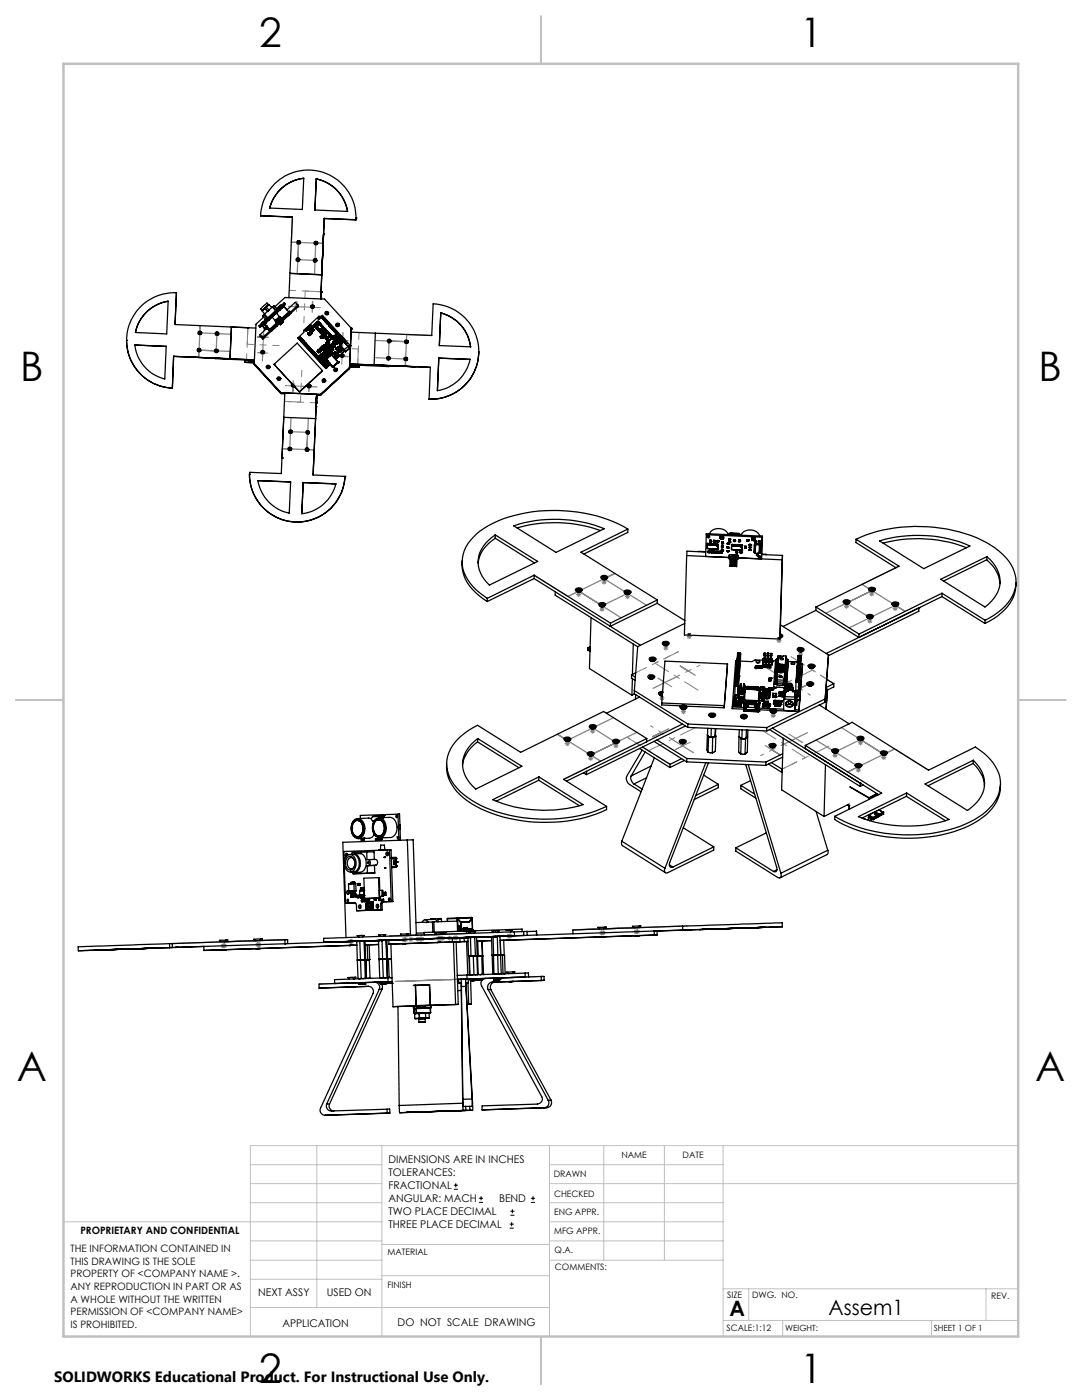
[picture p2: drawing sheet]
<svg xmlns="http://www.w3.org/2000/svg" width="216mm" height="279mm" viewBox="0 0 216 279" stroke-linecap="round" stroke-linejoin="round" font-family="sans-serif">
<defs><g id="words">
<g font-size="8.1">
<text x="51.7" y="9.3">2</text>
<text x="159.7" y="9.3">1</text>
<text x="4" y="76">B</text>
<text x="207.2" y="76">B</text>
<text x="3.3" y="215.7">A</text>
<text x="206.5" y="215.7">A</text>
<text x="51.7" y="276">2</text>
<text x="159.7" y="276">1</text>
</g>
<g font-size="4.2">
<text x="145.6" y="262.7">A</text>
<text x="165.3" y="262.4">Assem1</text>
</g>
<text font-size="3" x="10.8" y="275.7">SOLIDWORKS Educational Product. For Instructional Use Only.</text>
<g font-size="2.1">
<text x="77.5" y="232.2">DIMENSIONS ARE IN INCHES</text>
<text x="77.5" y="234.7">TOLERANCES:</text>
<text x="77.5" y="237.3">FRACTIONAL</text>
<text x="77.5" y="239.9">ANGULAR: MACH</text>
<text x="99.6" y="239.9">BEND</text>
<text x="77.5" y="242.5">TWO PLACE DECIMAL</text>
<text x="77.5" y="245.1">THREE PLACE DECIMAL</text>
<text x="51.5" y="258.7">NEXT ASSY</text>
<text x="65.2" y="258.6">USED ON</text>
<text x="56.3" y="264.8">APPLICATION</text>
<text x="79.3" y="264.6">DO NOT SCALE DRAWING</text>
</g>
<g font-size="2">
<text x="14.1" y="249.9">THE INFORMATION CONTAINED IN</text>
<text x="16" y="246.3">PROPRIETARY AND CONFIDENTIAL</text>
<text x="14.1" y="252.4">THIS DRAWING IS THE SOLE</text>
<text x="14.1" y="254.9">PROPERTY OF &lt;COMPANY NAME &gt;.</text>
<text x="14.1" y="257.4">ANY REPRODUCTION IN PART OR AS</text>
<text x="14.1" y="260">A WHOLE WITHOUT THE WRITTEN</text>
<text x="14.1" y="262.5">PERMISSION OF &lt;COMPANY NAME&gt;</text>
<text x="14.1" y="265">IS PROHIBITED.</text>
</g>
<g font-size="1.8">
<text x="124" y="231.1">NAME</text>
<text x="136.2" y="231.1">DATE</text>
<text x="110.5" y="234.8">DRAWN</text>
<text x="110.5" y="238.9">CHECKED</text>
<text x="110.6" y="242.5">ENG APPR.</text>
<text x="77.3" y="250.5">MATERIAL</text>
<text x="110.6" y="246.3">MFG APPR.</text>
<text x="110.7" y="250">Q.A.</text>
<text x="77.3" y="257">FINISH</text>
<text x="110.7" y="253.5">COMMENTS:</text>
<text x="145.1" y="259">SIZE</text>
<text x="150.1" y="259.1">DWG. NO.</text>
<text x="197.8" y="259.2">REV.</text>
<text x="145" y="265.7">SCALE:1:12</text>
</g>
<g font-size="1.7">
<text x="156.7" y="265.7">WEIGHT:</text>
<text x="186.3" y="265.7">SHEET 1 OF 1</text>
</g>
</g></defs>
<g fill="none" stroke="#000" stroke-width=".2">
<path d="M90.6 237.3h.8M90.6 236.5h.8M90.9 236.1v.9M95.6 240h.8M95.6 239.1h.8M96 238.7v.8M105.9 240h.9M105.9 239.1h.9M106.4 238.7v.8M101.7 245.1h.8M101.7 244.3h.8M101.8 242.5h.9"/>
<path d="M101.8 241.7h.9M102.1 243.9v.8M102.2 241.3v.8"/>
</g>
<g fill="none" stroke="#808080" stroke-width=".2">
<path d="M58.1 48.3l1.5 .1M58.9 51.8h1M59.1 51.5l.7 .7M59.1 48.4h1M59.2 48l.7 .8M59.4 51.3v1M59.6 47.9v1M59.8 51.5l-.7 .7M59.9 48l-.7 .8M62.4 52h1M62.5 48.5h1M62.5 51.6l.7 .7"/>
<path d="M62.7 48.2l.7 .7M62.9 51.5v1M63 48v1M63.2 51.6l-.7 .7M63.4 48.2l-.7 .7M39.2 69.9h1M39.4 69.5l.7 .7M39.4 66.5h1M39.5 66.1l.7 .7M39.7 69.4v1M39.7 69.9v1.4M39.9 65.9v1.1"/>
<path d="M40.1 69.5l-.7 .7M40.2 66.1l-.7 .7M42.7 70h.9M42.8 69.7l.7 .7M42.8 66.6h1M42.9 66.3l.7 .7M43.1 69.5v1M43.3 66.1v1M43.5 69.7l-.7 .7M43.6 66.3l-.7 .7M51.9 70.3h1M52 67.1h1.1"/>
<path d="M52.1 70l.7 .7M52.2 66.8l.7 .7M52.4 69.8v1M52.6 66.6v1M52.8 70l-.7 .7M52.9 66.8l-.7 .7M58 76.9h1M58.1 76.6l.7 .7M58.5 76.4v1M58.7 61.1h1M58.8 60.7l.7 .8M58.8 76.6l-.7 .7"/>
<path d="M59.2 60.6v1M59.5 60.7l-.7 .8M61.1 77h1.1M61.3 76.7l.7 .7M61.7 76.6v.9M61.8 61.2h1M62 60.9l.7 .7M62 76.7l-.7 .7M62.3 60.7v1M62.7 60.9l-.7 .7M67.7 71h1.1M67.9 67.8h1"/>
<path d="M67.9 70.6l.7 .7M68 67.5l.7 .7M68.3 70.5v1M68.4 67.3v1M68.6 70.6l-.7 .7M68.7 67.5l-.7 .7M77 71.5h1M77.2 68.1h.9M77.2 71.2l.7 .7M77.3 67.7l.7 .7M77.5 71v1M77.6 67.6v1"/>
<path d="M77.9 71.2l-.7 .7M78 67.7l-.7 .7M80.4 71.6h1.1M80.6 68.2h1M80.6 71.3l.7 .7M80.7 67.9l.8 .7M80.9 71.2v.9M81.1 67.7v1M81.1 66.7v1.5M81.3 71.3l-.7 .7M81.5 67.9l-.8 .7M57.3 89.6h1"/>
<path d="M57.5 89.3l.7 .7M57.5 86.1h1M57.6 85.8l.7 .7M57.8 89.1v1M58 85.7v1M58.2 89.3l-.7 .7M58.3 85.8l-.7 .7M60.7 89.7h1M60.9 86.3h1M60.9 89.4l.7 .7M61 86l.7 .7M61.2 89.7l1.5 .1"/>
<path d="M61.2 89.3v.9M61.4 85.8v1M61.6 89.4l-.7 .7M61.7 86l-.7 .7M115 118.6h1M115.1 118.3l.7 .7M115.5 118.1v1M115.5 118l-2.2 1M115.8 118.3l-.7 .7M120.1 116.2h.9M120.2 115.8l.7 .7M120.5 115.6v1.1"/>
<path d="M120.9 115.8l-.7 .7M124.7 119.1h1M124.8 118.7l.8 .7M125.2 118.6v1M125.6 118.7l-.8 .7M172 116.6l2 1.3M173.5 118.5h.9M173.6 118.2l.7 .7M174 118v1M174.3 118.2l-.7 .7M119.6 121.6h1M119.8 121.2l.7 .7"/>
<path d="M120.1 121.1v1M120.5 121.2l-.7 .7M131.6 139.3h1M131.7 139l.7 .7M132.1 138.8v1M132.4 129.3h.9M132.4 139l-.7 .7M132.5 129l.7 .7M132.9 128.8v1M133.2 129l-.7 .7M137 127h1M137.2 126.7l.7 .7"/>
<path d="M137.5 126.5v1M137.9 126.7l-.7 .7M154.9 127.8h1M155.1 127.5l.7 .7M155.4 127.4v.9M155.8 127.5l-.7 .7M159 140v1M159.2 130.5h1M159.4 130.2l.7 .7M159.7 130v1M160.1 130.2l-.7 .7M168.4 121h1"/>
<path d="M168.6 120.7l.7 .7M168.9 120.5v1M169.3 120.7l-.7 .7M173.1 123.9h1M173.2 123.6l.7 .7M173.6 123.4v1M173.9 123.6l-.7 .7M178.1 121.4h1M178.3 121.1l.7 .7M178.6 120.9v1.1M179 121.1l-.7 .7M112.7 148.4h1"/>
<path d="M112.9 148.1l.7 .7M113.2 147.9v1M113.6 148.1l-.7 .7M117.3 151.3h1.1M117.5 151l.7 .7M117.8 145.9h.9M117.9 150.7l1.9 1.2M117.9 150.8v1M117.9 145.6l.7 .7M118.2 151l-.7 .7M118.3 145.4v1M118.6 145.6l-.7 .7"/>
<path d="M122.4 148.8h1M122.6 148.5l.7 .7M122.9 148.3v1M123.3 148.5l-.7 .7M135.9 142h1M136 141.7l.7 .7M136.4 141.5v1M136.7 141.7l-.7 .7M153.8 142.8h1M153.9 142.4l.8 .7M154.3 142.3v1M154.7 142.4l-.8 .7"/>
<path d="M158.5 140.5h1M158.6 140.1l.7 .7M159.3 140.1l-.7 .7M166.1 150.7h1M166.3 150.4l.7 .7M166.6 150.2v1M167 150.4l-.7 .7M170.8 153.7h1M170.9 153.3l.7 .7M171.2 148.2h1M171.3 153.2v1M171.3 147.9l.7 .7"/>
<path d="M171.6 153.3l-.7 .7M171.7 147.7v1.1M172 147.9l-.7 .7M175.8 151.2h1M176 150.8l.7 .7M176.4 150.7v1M176.7 150.8l-.7 .7M178.5 149.5l-2.1 1M44 188.8h1M44.2 188.4l.7 .7M44.3 188.7h1M44.4 188h.1"/>
<path d="M44.4 188.4l.8 .7M44.5 188.2v1.1M44.8 188.2v1M44.9 188.4l-.7 .7M45.2 188.4l-.8 .7M50.9 188.5h1.3M51 188.2l.8 .7M51.3 188.2l.7 .7M51.4 188v1M51.7 188v1M51.8 188.2l-.8 .7M52 188.2l-.7 .7"/>
<path d="M69.4 187.9h1.3M69.6 187.5l.7 .7M69.8 187.5l.7 .7M69.9 187.4v1M70.2 187.4v1M70.3 187.5l-.7 .7M70.5 187.5l-.7 .7M80.2 187.5h1.2M80.3 187.1l.7 .8M80.6 187.1l.7 .8M80.6 187v1M80.9 187v1"/>
<path d="M81 187.1l-.7 .8M81.3 187.1l-.7 .8M81.5 187.5h1M81.6 187.1l.7 .7M82 187v1M82.3 187.1l-.7 .7M83 187.1l.7 .7M83.4 186.9v1M83.5 187.1l.7 .7M83.7 187.1l-.7 .7M83.8 187l.7 .7M83.9 186.9v1"/>
<path d="M84.1 186.6l-2.9 .1M84.2 186.9v1M84.2 187.1l-.7 .7M84.5 187l-.7 .7M84.7 187.4h-1.8M87.2 186.9l.7 .7M87.5 186.9l.7 .7M87.5 186.8v1M87.8 186.8v1M87.9 186.9l-.7 .7M88 186.9l.7 .7M88.2 186.9l-.7 .7"/>
<path d="M88.3 186.8v.9M88.7 186.9l-.7 .7M88.8 187.3h-1.8M89.2 187.2h1M89.4 186.9l.7 .7M89.7 186.7v1M90.1 186.9l-.7 .7M90.3 187.2h1.2M90.4 186.4l-2.9 .1M90.4 186.8l.7 .7M90.7 186.8l.7 .7M90.8 186.7v1"/>
<path d="M91.1 186.7v1M91.1 186.8l-.7 .7M91.4 186.8l-.7 .7M101.1 186.8h1.2M101.2 186.4l.7 .7M101.5 186.4l.7 .7M101.6 186.3v1M101.8 186.3v1M101.9 186.4l-.7 .7M102.2 186.4l-.7 .7M119.6 186.2h1.3M119.7 185.8l.7 .7"/>
<path d="M120 185.8l.7 .7M120.1 185.7v1M120.4 185.7v1M120.4 185.8l-.7 .7M120.7 185.8l-.7 .7M126.4 185.9h1.3M126.6 185.6l.7 .7M126.9 185.6l.7 .7M126.9 185.5v.9M127.2 185.4v1M127.2 185.1h.1M127.3 185.6l-.7 .7"/>
<path d="M127.6 185.6l-.7 .7"/>
</g>
<g fill="none" stroke="#c0c0c0" stroke-width=".2">
<path d="M50 232.4h26.2M50 236.2h26.2M63.2 228.6v32.3M76.2 228.6v38.1M109.6 228.6v38.1M109.6 232.4h34.7M109.6 236.2h93.6M120.5 228.6v22.9M132.6 228.6v22.9M144.3 228.6v38.1M203.2 228.6h-153.2v38.1M12.7 243.8h63.5"/>
<path d="M50 251.5h26.2M50 240h26.2M50 247.7h26.2M50 255.3h26.2M76.2 254.6h33.4M76.2 248.4h33.4M109.6 251.5h34.7M109.6 243.8h34.7M109.6 240h34.7M109.6 247.7h34.7M144.3 257.2h58.9M149.4 257.2v6.3"/>
<path d="M196.7 257.2v6.3M50 260.9h59.6M144.3 263.5h58.9M156.2 263.5v3.2M185.9 263.5v3.2"/>
</g>
<path d="M108 3.2v9.5M3.1 139.7h9.6M203.2 139.7h9.5M108 266.7v9.6" fill="none" stroke="#c0c0c0" stroke-width=".25"/>
<path d="M12.7 12.7h190.5v254h-190.5z" fill="none" stroke="#c0c0c0" stroke-width=".5"/>
<g fill="none" stroke="#808080" stroke-width=".25">
<path d="M58.3 43.3l-.2 5 6.4 .3-1.5-.1-.2 6.3M62.9 52l-3.5-.2 .2-3.4-.3 6.2M39.7 69.9l6.3 .2M43.3 66.6l-.2 3.4M46.1 66.7l-6.2-.3v-1.4l-.2 6.3-5.1-.2M52.5 68.9l-.1 3.1M52.6 67.3l-1.2-.1 2.2 .1M57.6 61.1l3.1 .2M58.5 76l-.1 2.2 .1-1.2M60.1 77.1l3.2 .1M62.3 61.3l.1-1.1-.1 2.1M67.2 71.1l2.2 .1"/>
<path d="M68.4 66.4l-.1 3.1M74.9 67.9l6.2 .3M77.6 68.1l-.1 3.4M86.1 67l-5-.3-.2 6.4v-1.5l-6.2-.2M58.1 83.4l-.3 6.2-1.5-.1 6.4 .3-.2 5M61.5 83.5l-.3 6.2 .2-3.4-3.4-.2M120.5 115.5l8.5 5.3M122.7 114.4l-9.4 4.6-6.7-4.2M125.2 118.4l-5 2.5-4.7-2.9 8.4 5.3M179.4 113l-7.4 3.6 8.6 5.4M135 135.1l-4.7 2.3M135.7 132.9l3 1.9"/>
<path d="M153.1 133.4l4.3 2.7M159.6 137.4l1.7-.8-3.2 1.5M164.8 122.4l9.2-4.5-5.1 2.5 4.7 2.9M178.6 120.8l-9.2 4.5M118.3 145.3l4.6 2.9-5 2.5 9.2-4.5M122.4 143.2l-9.2 4.6-2-1.3 8.6 5.4-7.3 3.6M133.4 145.5l-3.2 1.5 1.7-.8M134.1 147.5l4.3 2.7M152.7 148.8l3 1.9-1.6-1M161.1 146.2l-4.7 2.3M162.8 147.7l8.5 5.3M167.9 145.2l8.5 5.3-4.7-2.9-5 2.5"/>
<path d="M185.3 153.7l-6.8-4.2-9.3 4.6M44.9 188l-10.5 .3M57.3 187.5l-12.8 .5 7.1-.3M70 196.2h.3M72.4 196.1l-4.3 .2 2.3-.1M81.7 186.7h-.5M82.2 195.8h.2M83.6 186.6h.5M86.8 195.6l-6.3 .2M87.5 186.5h.5M89.9 195.5h.2M90 186.4h.4l-12.7 .4 3.4-.1"/>
<path d="M90.7 186.4l-6.8 .2M91 186.4h-.5M91.8 195.4l-6.4 .3M93.9 186.3l-13 .4M101.8 195.1l2.3-.1-4.3 .2M101.9 195.1h.3M120 185.4l7.2-.3-12.8 .5M137.3 184.8l-10.5 .3"/>
</g>
<path d="M57.7 57.9l6.4 .3M60.9 58.1l-.3 6.3M49.2 71.9l.3-6.4M49.3 68.7l6.4 .3M71.5 69.7l-6.3-.3M71.6 66.5l-.2 6.3M60 80.3l.2-6.4M63.1 80.4l-6.3-.3M78.9 195.9l6.3-.3M85.5 195.6l-6.4 .3M86.8 195.6l6.4-.2M93.4 195.4l-6.3 .2" fill="none" stroke="#808080" stroke-width=".2" stroke-dasharray="15.2 1.3 1.3 1.3" stroke-dashoffset="14"/>
<g fill="none" stroke="#808080" stroke-width=".2" stroke-dasharray="15.2 1.3 1.3 1.3">
<path d="M64.1 58.2l-3.2-.1M49.5 65.5l-.2 3.2M51.4 70.4l2 .1M52.4 70.4h-1M52.5 68.8l.1-3.1M59.2 61.2v-1M59.2 60.2l-.1 2M60.1 77.1l-3.2-.2M60.8 61.3l3.1 .1M61.6 78.2l.1-2.1M61.7 77.1l-.1 1.1M68.3 69.5l-.1 3.2"/>
<path d="M68.4 67.9l1 .1M69.4 68l-2-.1M71.4 72.8l.1-3.1M56.8 80.1l3.2 .2M131.3 135.3l2.7 1.8M132.7 136.2l-1.4-.9M155.3 134.7l1.5-.7M156.8 134l-3 1.4M134.7 149.6l3-1.5M136.2 148.9l-1.5 .7M158.8 147.3l1.4 .9M160.2 148.2l-2.8-1.7"/>
<path d="M63.7 196.4h.5M64.2 196.4h-.2M70.2 196.2h-2.1M70.3 196.2h.3M83.7 195.7h.1M83.7 195.7h-.1M85.2 195.6h.5M87.1 195.6h-.5M88.6 195.5h.1M101.9 195.1h-.2M102.1 195.1l2-.1M108 194.9h.3"/>
<path d="M108.6 194.9h-.6"/>
</g>
<path d="M126 134.7l9.4-4.6M162.1 133.7l-9.3 4.6M129.4 149.8l9.4-4.6M165.4 148.9l-9.3 4.6" fill="none" stroke="#808080" stroke-width=".2" stroke-dasharray="15.2 1.3 1.3 1.3" stroke-dashoffset="11.9"/>
<path d="M135 135.1l4.7-2.4M135.4 130.1l-4.7 2.3M156.1 153.5l4.6-2.3M156.4 148.5l-4.6 2.3" fill="none" stroke="#808080" stroke-width=".2" stroke-dasharray="15.2 1.3 1.3 1.3" stroke-dashoffset="14.5"/>
<path d="M130.7 132.4l8.6 5.3M157.8 131l8.6 5.4M133.7 152.5l-8.6-5.4M160.7 151.2l-8.6-5.4" fill="none" stroke="#808080" stroke-width=".2" stroke-dasharray="15.2 1.3 1.3 1.3" stroke-dashoffset="12.1"/>
<path d="M157.4 136l4.3 2.7M166.4 136.4l-4.3-2.7M125.1 147.1l4.3 2.7M134.1 147.5l-4.3-2.7" fill="none" stroke="#808080" stroke-width=".2" stroke-dasharray="15.2 1.3 1.3 1.3" stroke-dashoffset="14.6"/>
<path d="M64 196.4l12.6-.5M80.8 195.8l12.6-.4M91.5 195.4l-12.6 .5M108.3 194.9l-12.7 .4" fill="none" stroke="#808080" stroke-width=".2" stroke-dasharray="15.2 1.3 1.3 1.3" stroke-dashoffset="10.8"/>
<path d="M68.1 196.2l4.1-.1M104.1 195l-4 .1" fill="none" stroke="#808080" stroke-width=".2" stroke-dasharray="15.2 1.3 1.3 1.3" stroke-dashoffset="15.1"/>
<g fill="none" stroke="#000" stroke-width=".25">
<path d="M56.3 37.5a7.8 7.8 0 0 1 4.3-1.9l-.3 6.2-6.5-.3a8.5 8.5 0 0 1 2.5-4zM60.6 35.6a7.9 7.9 0 0 0-6.8 6M63.1 35.7a7.9 7.9 0 0 1 6.3 6.5l-6.6-.3zM63.1 35.7h.1M63.1 35.7a8 8 0 0 1 6.3 6.5M35.2 58.4a9.5 9.5 0 0 0-9.9 9.1 9.5 9.5 0 0 0 9.1 10M35.2 58.4l-.3 6.4 16.1 .7M35.2 58.4v.1M52 43a9.5 9.5 0 0 1 9.9-9.1 9.5 9.5 0 0 1 9.1 10M52 43.1l6.3 .2-.7 16.1M52 43v.1M57.9 54.5l6.3 .4z"/>
<path d="M59.2 51.8v.1M59.2 51.8h.1M59.2 51.9h.1M59.2 51.9h.2M59.3 51.9h.1M59.3 51.8h.1M59.3 51.8h-.1M59.3 51.6h.1M59.3 51.6l.1 .1M59.4 51.9h.1M59.4 51.7v.1M59.4 51.7h.1"/>
<path d="M59.4 48.3h.1M59.4 48.3l.1 .1M59.4 51.9v.1M59.4 51.7l-.1 .1M59.4 51.8h-.1M59.4 52h.1M59.4 48.5l.1 .1M59.4 48.5h.1M59.4 51.6h-.1M59.4 51.6h.1M59.4 48.2v.1M59.4 48.2h.1"/>
<path d="M59.4 51.6l.1 .2M59.4 48.2l.1 .1M59.4 48.4h.1M59.5 48.6h.1M59.5 48.4h.1M59.5 51.7h.2M59.5 48.4l-.1 .1M59.5 52h.1M59.5 51.9h.1M59.5 48.5h.1M59.5 48.3h.1M59.5 51.9v.1"/>
<path d="M59.5 48.5v.1M59.5 51.7v.1M59.6 51.8h.1M59.6 48.5h.1M59.6 51.8l-.1 .1M59.6 48.3h.1M59.6 48.5h-.1M59.6 48.2l.1 .1M59.7 51.7v.1M59.7 51.8h.1M59.7 51.7h.1M59.7 48.5h.1"/>
<path d="M59.7 48.3h-.1M59.7 51.7l-.2 .1M59.7 48.4h.1M59.7 48.2h.1M59.7 48.3h.1M59.7 48.3v.1M59.7 48.2l-.1 .1M59.7 48.2v.1M59.7 48.4l.1 .1M59.8 48.2h.1M59.8 48.2l-.1 .1M59.8 48.5h-.1"/>
<path d="M59.8 48.5h.1M62.7 51.9h.1M62.7 51.9l.1 .1M62.7 52h.1M62.8 52.2h.1M62.8 51.9h.1M62.8 52.1h.1M62.8 52h.1M62.8 48.4h.1M62.8 52v.1M62.8 52.1v.1M62.8 48.4l.1 .1"/>
<path d="M62.9 52.2h.1M62.9 52.1h.1M62.9 51.8h.1M62.9 48.7v.1M62.9 48.7h.1M62.9 48.5h.1M62.9 52.1v.1M62.9 51.8l-.1 .1M62.9 51.7l.1 .1M62.9 51.7h.1M62.9 51.7v.1M62.9 48.4h.1"/>
<path d="M62.9 48.6h.2M62.9 48.8h.1M62.9 48.5v.1M62.9 51.8v.1M62.9 52v.1M62.9 51.8l.1 .1M62.9 51.9l.1 .1M62.9 48.5v.2M62.9 48.6v.1M63 51.8h.1M63 51.9h.1M63 51.8h-.1"/>
<path d="M63 51.9h-.1M63 48.6l-.1 .2M63 48.4h.1M63 52h.1M63 51.9v.1M63 52l-.1 .1M63 52l.1 .1M63 51.9l.1 .1M63 48.6h.1M63.1 52.1h.1M63.1 48.3h.1M63.1 48.3l-.1 .1"/>
<path d="M63.1 52v.1M63.1 52h.1M63.1 48.6h.1M63.1 48.4h.1M63.1 48.4v.1M63.1 48.6l.1 .1M63.1 48.5h.1M63.1 48.5l.2 .1M63.2 48.7h.1M63.2 48.3h.1M63.2 48.3l-.1 .1M63.3 48.6l-.1 .1"/>
<path d="M63.3 48.6h.1M64 59.5h.1M64.1 58.3h.1M64.1 58.2h.1M64.1 58.4l-.1 1.3v-.8v.6M64.1 58.2l-.1 1.5M64.1 58.4l-.1 1.3M64.6 46.7h.1M64.7 43.6h.1M64.7 43.6l6.3 .3M64.7 43.6l-.7 16.1M71 43.9h.1"/>
<path d="M71 43.5h.1M71 43.5v.4M25.3 67.9h.1M25.3 67.9a9.5 9.5 0 0 0 9.1 9.6M26.9 68.9l6.3 .2-.3 6.5a7.9 7.9 0 0 1-6-6.7zM26.9 68.9l6.3 .2M29.3 62.2a8.2 8.2 0 0 1 4.2-2.1l-.2 6.5-6.3-.2a7.6 7.6 0 0 1 2.3-4.2zM34.6 71.1h.1M34.6 71.1l-.2 6.4M34.6 71.1l16.2 .7M37.8 71.3h.1M39.5 70h.1"/>
<path d="M39.5 69.7h.1M39.5 69.7l.1 .2M39.6 69.9h.1M39.6 69.8v.1M39.6 69.8h.1M39.6 69.9l-.1 .1M39.6 69.7h-.1M39.6 70h.1M39.6 69.7h.1M39.7 66.5v.1M39.7 66.5h.1M39.7 69.7h.1"/>
<path d="M39.7 69.7v.1M39.7 66.6h.1M39.7 66.3h.1M39.7 70h.1M39.7 70h-.1M39.7 66.3l.1 .1M39.7 70h-.2M39.7 69.8h.1M39.7 66.4h.1M39.8 66.2l-.1 .1M39.8 66.5h.1M39.8 66.4h.1"/>
<path d="M39.8 66.2h.1M39.8 70h.1M39.8 66.2l.1 .1M39.8 66.4l-.1 .1M39.8 66.5l-.1 .1M39.8 66.2v.1M39.8 70v.1M39.8 69.7l-.1 .1M39.8 69.7h.1M39.8 69.9h.1M39.8 66.3h.1M39.8 66.3l.1 .1"/>
<path d="M39.8 70.1h.1M39.8 69.8v.1M39.8 66.5l.1 .1M39.8 69.9v.1M39.9 69.7v.1M39.9 66.3h.1M39.9 66.3v.1M39.9 69.7h.1M39.9 69.7h-.1M39.9 69.7l-.2 .1M39.9 66.6h.1M39.9 70l-.1 .1"/>
<path d="M39.9 70h.1M39.9 66.5h.1M39.9 69.8h-.1M40 66.6h.1M40 66.5v.1M40 66.5h.1M40 66.3h.1M40 66.4h.1M40 66.4v.1M40 66.3h-.1M40.1 66.3h.1M40.1 66.3l-.2 .2"/>
<path d="M42.9 70.1h.1M42.9 71.5l6.3 .4M43 70.1h.1M43 70h.1M43 69.8h.1M43 69.8v.1M43 69.9h.1M43 69.9v.1M43.1 66.6v.1M43.1 66.6h.1M43.1 70l-.2 .1M43.1 69.8h-.1"/>
<path d="M43.1 70.1h.1M43.1 69.8h.1M43.1 66.7h.1M43.1 70.1l.1 .1M43.1 69.8v.1M43.1 69.9h.1M43.1 66.4h.1M43.1 70.2h.1M43.1 66.4l.1 .1M43.2 70.2h.1M43.2 69.9h.1M43.2 66.5h.1"/>
<path d="M43.2 66.6h.1M43.2 66.5v.1M43.2 66.6h-.1M43.2 66.4h-.1M43.2 66.7h.1M43.2 66.4h.1M43.2 70.1h.1M43.2 70.1l.1 .1M43.2 66.7h-.1M43.3 70.1h.1M43.3 69.9h.1M43.3 66.4v.1"/>
<path d="M43.3 70.2h-.1M43.3 70.2h.1M43.3 70h.1M43.3 70v.1M43.3 70l-.1 .1M43.3 66.7l.1 .1M43.3 66.7h.1M43.4 69.9v.1M43.4 69.9h.1M43.4 69.9h-.1M43.4 70h.1M43.4 66.7h.1"/>
<path d="M43.4 66.6h.1M43.4 66.5h-.1M43.4 66.5h.1M43.4 70h-.1M43.4 66.6v.1M43.4 66.8h.1M43.4 66.5v.1M43.5 66.7l-.1 .1M43.5 66.4v.1M43.5 66.7h.1M43.5 66.4h.1M43.5 66.4l-.1 .1"/>
<path d="M43.5 66.5h.1M43.5 66.5h-.1M46.2 65.3h.1M46.2 65.3l-.3 6.3-11.3-.5M48.9 71.8l-.1 .5M48.9 72.3l1.8 .1h-.7M48.9 71.8v.5M49.2 71.8h.1M49.2 71.9h.1M49.2 71.9l1.6 .1M49.2 71.8v.1M49.5 65.4h.1"/>
<path d="M50 72.3v.1M50.7 72.3h-1.2l.5 .1M50.7 72.2l-1.8 .1M50.7 72.6l5.4 5.8M50.7 72.6v.1l5.4 5.8M51.7 65l.2 .2M51.7 65l.2 .3M51.9 65.2v.1M51.9 66.8l.5 .5M51.9 66.8v.3l.5 .6M52 65l.3-.2zM52 65.2h.1"/>
<path d="M52.1 65.1l.1-.1zM52.1 70.3l.1 .1M52.1 70.3h.1M52.2 65h.1M52.2 64.6h.1M52.2 65l-.2 .2M52.2 70.4h.1M52.2 70.3v.1M52.2 70.4h.2M52.2 64.5v.1M52.2 70.3h.1M52.2 64.5h.1"/>
<path d="M52.2 70.3h-.1M52.3 70.1h.1M52.3 70.4h.1M52.3 70.2h.1M52.3 70.2l-.1 .1M52.3 70.1v.1M52.3 64.7h.1M52.3 64.5h-.1M52.3 64.9h.1M52.3 65h.1M52.3 64.7l.1 .1M52.3 64.9l.6 .7"/>
<path d="M52.3 65l.6 .7M52.3 64.9v.1M52.3 64.8h.1M52.4 64.8h.1M52.4 70.4h.1M52.4 70.1h-.1M52.4 70.1h.1M52.4 70.1v.1M52.4 64.8l-.5 .5M52.4 70.4v.1M52.4 70.5h.1M52.4 70.2h.1"/>
<path d="M52.4 67.3v.4M52.4 64.8l-.1 .1M52.5 64.6h.1M52.5 70.3v.1M52.5 64.6l-.2 .1M52.5 64.6v.1M52.5 70.4h.1M52.5 70.3h.1M52.5 70.4v.1M52.5 70.5h-.1M52.5 70.5h.1M52.5 70.2h.1"/>
<path d="M52.5 70.3v.2M52.5 64.2h.1M52.5 64.7h.1M52.5 64.7l-.1 .1M52.6 64.6h.1M52.6 70.2h.1M52.6 64.7l-.1-.1 .1 .1M52.6 70.2h-.1M52.6 63.3l-1.5 1.4-.4 7.9M52.6 62.9l-.2 .2 .7 .7M52.6 64.7h-.1M52.6 70.2l-.1 .1"/>
<path d="M52.6 62.9l.7 .7M52.6 64.7l.7 .7M52.7 64.6l.4 .4M52.7 64.6l-.1 .1M52.7 64.6l.7 .8M52.7 67.4l-.3 .3M52.7 62.7l.7 .8M52.7 62.7l-.1 .2M52.8 65.4h.1M52.8 64.3h.1M52.8 64.3v.1zM52.8 65.4v.1"/>
<path d="M52.8 65.5h.1M52.8 65.4l.1 .2M52.8 65.5l.2 .2M52.8 65.5l.1 .2M52.8 64.6h.1M52.8 64.6v.1M52.8 64h.1M52.8 64.3l.1 .1M52.8 64.3l.1 .2M52.8 64.3v.1M52.8 64l-.3 .2M52.8 64.3l.2 .2"/>
<path d="M52.8 61.6h.1M52.8 61.6l-.5 .5 .5 .6M52.8 64.7h.1M52.8 64.7l1 1M52.8 64.4h.1M52.8 63.9v.1M52.8 64.4l-.3 .3M52.8 63.9h.1M52.9 65.6h.1M52.9 64.4v.1M52.9 65.6l.1 .2M52.9 64.4h.1"/>
<path d="M52.9 64.3h.1M52.9 64.5h.1M52.9 65.7h.1M53 65.6h.1M53 65.5h.1M53 65.6h-.1M53 65.7h.1M53 65.6l.1 .1M53 64.3h.1M53 63.7l-.2 .2M53.1 65.5h.1M53.1 65h.1"/>
<path d="M53.1 65v.1M53.1 65.5l.1 .1M53.1 65.5l-.1 .1M53.1 61.3l.6-.5 .5 .6M53.1 65.4v.1M53.1 65.4h.1M53.1 61.3l.6 .6-.3 .2-.6-.5zM53.1 65.4l.1 .1M53.2 64.2l.1-.1-.2 .2M53.2 65.4h.1M53.2 65.4l-.3 .2M53.2 65.4h-.1"/>
<path d="M53.2 65.4l.1 .1M53.3 64h.1M53.3 73.2v.1M53.3 73.3h.1M53.3 73.2h.1M53.3 63.8h.1M53.3 63.8l.2 .1M53.3 63.8l-.5 .5M53.4 63.8h.1M53.4 64h.1M53.4 63.8l.1 .1M53.4 73.3h.1"/>
<path d="M53.4 73.2h.1M53.4 73.2h-.1M53.4 73.3v.1M53.4 73.4h.2M53.4 73h.2M53.4 73.4h.1M53.4 73.1h.1M53.4 73h.1M53.4 65.3l-1.5 1.5M53.4 73v.1M53.4 73.1v.1M53.5 60.9l.1-.1-1.3 1.2 .1-.1"/>
<path d="M53.5 60.9l-1.1 1M53.5 63.9h.1M53.5 60.9h.1M53.5 73.1h.1M53.5 73.4h.1M53.5 73.1l.1 .1M53.6 73.4h.1M53.6 73.3h.1M53.6 73.3l-.1 .1M53.6 73.2h.1M53.6 73h.1M53.6 73v.2"/>
<path d="M53.6 73.3v.1M53.6 73l-.1 .1M53.6 60.8l-.3-.3-.9 .8-.4 .3 .3 .4M53.7 65.8l.1 .2M53.7 65.8l.1 .3M53.7 73.2v.1M53.7 73.3h.1M53.7 73.2h.1M53.8 66v.1M53.9 66l.1 .1M53.9 65.9v.1M53.9 65.9h.1"/>
<path d="M53.9 66h.1M53.9 66l-1.5 1.3M53.9 66l-.1 .1M53.9 65.9l.1 .1M54 65.8h.1l-.2 .1zM54 66h.1M54 66v.1M54 65.9v.1M54 66.1h.1M54.1 65.8h.1M54.1 65.9h.1M54.1 65.8l.1 .1"/>
<path d="M54.1 65.8l-.2 .2M54.1 65.9h-.1M54.1 65.9l-.1 .1M54.2 65.9h.1M54.2 63.3l-1.4 1.3M54.2 65.8h.1M54.2 65.7h.1M54.2 63.3h.1M54.2 65.7l.1 .1M54.2 65.7v.1M54.2 65.7l-.1 .1M54.3 65.8h.1"/>
<path d="M54.3 63.1h.1M54.3 65.7h.1M54.3 63.3l-1.5 1.4M54.3 63.3l.7 .7M54.4 65.5h.1M54.4 65.7h.1M54.4 65.5v.2M54.4 63l-.1 .1zM54.4 65.7l-.3 .1M54.4 65.5l.1 .1M54.4 63h.1M54.4 61.2l.3-.2 .6 .7"/>
<path d="M54.4 63l-.1 .1M54.4 61.2l-.1 .1M54.4 61.2l.7 .7M54.5 65.6h.1M54.5 65.5h.1M54.5 65.5l-.4 .4M54.5 65.6l-.4 .2M54.5 65.4h.1M54.5 65.5h-.1M54.5 62.9h.1M54.5 65.4l.1 .1M54.5 62.9l.2-.1z"/>
<path d="M54.5 62.9l.1-.1zM54.6 65.5h.1M54.6 65.4h.1M54.6 65.4l-.1 .1M54.6 65.4v.1M54.6 65.3h.1M54.7 62.8h.1M54.7 72.7h.1M54.7 65.3h.1M54.7 65.3v.1M54.7 65.4h.1M54.7 62.8l-.2 .1"/>
<path d="M54.7 72.7l3.6 3.9a.34 .34 0 0 0-.1 .5 .34 .34 0 0 0 .5 0l1.1 1.1M54.7 72.7l4.6-4.2 5 5.5M54.7 72.7l5.1 5.5M54.8 62.7h.1M54.8 65.3h.1M54.8 65.3l-.3 .3M54.8 65.2h.1M54.8 65.4h.1M54.8 65.2l-.1 .1M54.8 65.3l-.8 .7M54.8 65.4l-.8 .7M54.8 62.6v.1z"/>
<path d="M54.8 62.6h.1M54.9 65.2h.1M54.9 65.1h.1M54.9 65h.1M54.9 65.2l-.4 .2M54.9 65v.1M54.9 65.2l-.1 .1M54.9 61.2l2-1.8 7.9 .3 5.3 5.8M54.9 62.5h.1M54.9 62.5l-.1 .2M54.9 65.1l-.4 .3M54.9 65l.1 .1"/>
<path d="M54.9 64.1l.2 .2 .2-.2M55 64l-.1 .1M55 65.1h.1M55 62.4h.1M55 64.9h.1M55 62.4l.1-.1zM55 64.9l.1 .1M55 62l-.7-.7-1.6 1.4M55.1 65h.1M55.1 64.9h.1M55.1 64.9v.1M55.1 64.9l-.2 .1"/>
<path d="M55.1 65l-.1 .1M55.1 64.9h-.1M55.1 63.9l-.1 .1M55.1 63.9h.1M55.1 64.5h.1M55.1 64.9l-.1 .2M55.1 64.4h.1M55.1 62.4v.1M55.1 62.5h.1M55.1 62.3h.1M55.1 62.3l-.1 .1M55.1 63.9l-.2 .2"/>
<path d="M55.1 63.9l.2 .2M55.2 64.3l.1-.2zM55.2 64.4h.1M55.2 62.3l.3-.2zM55.2 62.5h.1M55.2 62.5l.6 .7M55.2 64.4h-.1M55.2 64.4l-.1 .1M55.2 64.4v.1M55.3 64.1h.1M55.4 64.1l-.3 .3M55.4 61.5h.1"/>
<path d="M55.4 64.1v.1M55.4 61.5l.1 .1M55.4 64.6h.1M55.4 64.6v.1M55.4 75.5v.1M55.4 75.6h.1M55.4 75.5h.1M55.5 64.6h.1M55.5 64.5h.1M55.5 64.5l.2 .2M55.5 64.5v.1M55.5 64.2h.1"/>
<path d="M55.5 75.6h.1M55.5 75.5h.1M55.5 64.5l-.6 .6M55.5 61.5h.1M55.6 64.5h.1M55.6 64.4h.1M55.6 75.6h.1M55.6 75.5h.1M55.6 64.4v.1M55.6 64.4l.2 .3M55.6 64.4l-.1 .1M55.6 64.5l.1 .2"/>
<path d="M55.6 75.5h-.1M55.6 75.6v.1M55.6 64.1h.1M55.6 75.8h.1M55.6 75.4h.1M55.6 75.7h.1M55.6 75.4v.1M55.6 75.7v.1M55.6 64.5h-.1M55.6 61.4l-.1 .1M55.6 61.4h.1M55.6 64h.1"/>
<path d="M55.6 64.5l-.2 .2M55.7 63.3v.1M55.7 61.8h.1M55.7 75.8h.1M55.7 75.7h.1M55.7 75.4h.1M55.7 63.3l-.6 .6M55.7 61.8v.1M55.7 75.7v.1M55.7 61.9l-2.2 2M55.7 75.4v.1M55.7 61.3h.1"/>
<path d="M55.7 61.9h.1M55.7 64.7l-3 2.8M55.7 75.6h.1M55.7 75.5h.1M55.7 64.3l-.1 .1M55.7 61.7v.1M55.7 63.4l.2 .2M55.7 63.4l-.6 .5M55.7 64.3l.1 .1M55.7 61.2v.1M55.7 64.3h.1M55.7 61.2l.1 .1"/>
<path d="M55.7 75.6v.1M55.7 64h.1M55.7 64.7h.1M55.8 64.3h.1M55.8 64.4h.1M55.8 61.1h.1M55.8 61.3h.1M55.8 75.6h.1M55.8 75.5h.1M55.8 63.2l-.9 .8M55.8 61.1v.1M55.8 61.2h.1"/>
<path d="M55.8 61.3h-.1M55.8 75.6h-.1M55.8 61.7h.1M55.8 63.9h.1M55.8 63.2l-.1 .1M55.8 64.3v.1M55.8 64.7h-.1M55.8 64.3l.2 .3-.2-.2M55.8 64.7h.1M55.8 64.2h.1M55.8 64.2v.1M55.8 64.1l.1 .1"/>
<path d="M55.9 63.2h-.1M55.9 63.8h.1M55.9 64.7l.1 .1M55.9 63.2l.2 .2-.2 .2M55.9 64.2h.1M55.9 75.5v.1M55.9 75.6h.1M55.9 75.5h.1M55.9 63.2l-.2 .2M55.9 61.6h.1M55.9 61l.1 .1-.1-.1-.1 .1M55.9 64.2l-.1 .1"/>
<path d="M55.9 64.6h.1M55.9 63.6h.1M55.9 63.6l-.6 .5M55.9 64.6l.1 .1M55.9 61.5h.1M56 63.8h.1M56 64.7v.1l-.1-.1M56 64.2h.1M56 64.1h.1M56 63.7h.1M56 63.7l-.5 .5M56 64.7h-.1"/>
<path d="M56 63.6h.1M56 63.6l-.6 .5M56 61v.1M56 64.5l.1 .2M56 64.5h.1M56 64v.1M56 64.5l.1 .1M56 64.3l.1 .1M56 61.1h.1M56 64.1l-.1 .1M56 61.5h.1M56.1 64.6h.1"/>
<path d="M56.1 64.5h.1M56.1 64.1h.1M56.1 61.5h.1M56.1 78.4h.1M56.1 78.5h.1M56.1 61l-.1-.1-.6 .6M56.1 78.4l7.9 .3M56.1 78.5l.7 .1M56.1 64.5v.1M56.1 64.6v.1M56.1 61.3l.1 .1-.1-.1M56.1 61.4h.1"/>
<path d="M56.1 64.4l.1 .1M56.1 64.4h.1M56.1 64h.1M56.1 61.4v.1M56.1 64.2l.1 .1M56.1 64l-.3 .1M56.1 64.4v.1M56.1 64v.1M56.2 63.4h.1M56.2 64.5h.1M56.2 63.4l-.2 .2M56.2 64h.1"/>
<path d="M56.2 64l-.3 .2M56.2 61.2v.1M56.2 64.3h.1M56.2 63.8h.1M56.2 60.9h.1M56.2 63.4l-1.1 1M56.2 63.9v.1M56.2 64.3v.1M56.2 63.9h.1M56.2 64.3l-.1 .1M56.2 63.8v.1M56.2 63.5h.1"/>
<path d="M56.2 64.4l.1 .1M56.2 61.3h.1M56.2 64.4v.1M56.2 63.5l-1 .9M56.2 61.3l-.5 .5M56.3 64.2v.1M56.3 64.2h.1M56.3 63.9h.1M56.3 63.9h-.1M56.3 64.2l-.1 .1M56.3 64l.1 .2M56.3 64.2l-.5 .5"/>
<path d="M56.3 63.9l-.1 .1M56.3 60.8l-.1 .1M56.3 63.7l-.1 .1M56.3 64.5h-.1M56.3 64l.1 .1M56.3 63.4l-.1 .1M56.3 63.4h.1M56.3 63.7v.1M56.3 64.3h.1M56.3 63.8h.1M56.3 63.7l.1 .1M56.3 64.3l.1 .1"/>
<path d="M56.4 64.2v.1M56.4 63.8h.1M56.4 64.2l-.1 .1M56.4 64.3v.1M56.4 64.2l-.2 .1M56.4 63.8l-.2 .1M56.4 61.1l-.1 .1M56.4 61l.3-.3zM56.4 64.1v.1M56.4 64.1l-.1 .1M56.4 61.1l.3-.2zM56.4 64.3h.1"/>
<path d="M56.4 63.6l-.1 .1M56.5 63.7h.1M56.5 63.6v.1M56.5 63.8h.1M56.5 63.6l-.2 .2M56.5 63.6l.1 .1M56.5 63.6h.1M56.5 61.1l-.3 .2M56.5 61.1l.1 .1M56.6 61h.1M56.6 63.6h.1M56.6 61l.1-.1z"/>
<path d="M56.6 61l-.1 .1M56.6 63.6l-.3 .3M56.6 63.7l-.8 .7M56.7 61.2l-1.5 1.2M56.7 61.2l-1.5 1.3M56.7 61.2l.9 1M56.7 60.9h.1M56.7 63.5h.1M56.7 60.9l-.1 .1M56.7 63.5l-.2 .1M56.8 63.3h.1M56.8 63.4h.1"/>
<path d="M56.8 63.4l-.1 .1M56.8 63.4h-.1M56.8 78.4l-.7 16.1-6.3-.2a9.5 9.5 0 0 0 9.1 9.9 9.5 9.5 0 0 0 9.9-9.1M56.8 63.3v.1M56.8 63.2l.1 .1M56.8 60.6l-.1-.2-5 4.6M56.8 60.6l-4.9 4.6M56.8 60.6l-.3 .5M56.9 63.3h.1M56.9 63.1h.1M56.9 63.1l.1 .1M56.9 63.2h.1"/>
<path d="M56.9 63.2v.1M57 63.2h.1M57 63.1h.1M57 63.1v.1M57 63.1l-.1 .2M57 63.1l-.2 .2M57.1 63h.1M57.1 63v.1M57.1 63l-.1 .1M57.1 63.1h.1M57.1 63.1h-.1M57.2 62.9h.1"/>
<path d="M57.2 62.9l.1 .1M57.2 62.9v.1M57.2 63h.1M57.2 63l-.2 .1M57.3 62.9h.1M57.3 62.8h.1M57.3 62.8l.1 .1M57.3 62.8l-.1 .1M57.4 62.8h.1M57.4 62.9h.1M57.4 62.9l-.1 .1M57.4 62.8l-.1 .1"/>
<path d="M57.4 62.7v.1M57.4 62.7h.1M57.4 62.7l.1 .1M57.5 62.8h.1M57.5 62.6v.1M57.5 62.8v.1M57.5 62.7h.1M57.5 62.7v.1M57.7 62.4h.1M57.7 62.5l-.3 .2M57.7 62.4v.1M57.7 62.5h.1"/>
<path d="M57.8 62.6h.1M57.8 62.4h.1M57.8 62.4l-.1 .1M57.8 62.4h-.1M57.8 62.4l.1 .1M57.8 62.4l-.3 .4M57.9 62.4h.1M57.9 62.4v.1M57.9 62.4v.2M57.9 62.5l-.4 .4M57.9 62.5l-.4 .3M57.9 62.2v.2"/>
<path d="M57.9 62.2l-4.1 3.8M57.9 62.2l-.1-.1-4.1 3.7M58.3 77h.1M58.3 76.7h.1M58.3 76.7l.1 .1M58.3 76.9v.1M58.4 77h.1M58.4 76.9h.1M58.4 76.8h.1M58.4 76.9l-.1 .1M58.4 76.8l-.1 .1M58.4 76.9h-.1"/>
<path d="M58.5 76.8l.1 .2M58.5 77h-.2M58.5 77h.1M58.5 77l.1 .1M58.6 77.1h.1M58.6 77v.1M58.6 76.9v.1M59.2 60.7a.35 .35 0 0 1 .3 .3 .35 .35 0 0 1-.2 .4M59.3 61.3l-2.9 2.8M59.4 67.5h.1M59.4 67.5l1.2-1.1v-.5l3-2.8h.5l.2-.2 5.6 6.1M59.4 67.5l5.6 6"/>
<path d="M59.4 60.9l-.5-.6-1.6 1.5-.7-.8M59.4 60.9l-1.5 1.5M59.4 60.9v.3M59.7 67.4l1.7 1.9M59.7 67.4l.2-.2 1.7 1.9M59.7 67.4h.1M59.7 67.4l.2 .2M59.8 78.2h.1M59.8 67.4l.1 .1M59.8 67.5h.1M59.9 67.5h.1M59.9 67.3h.1"/>
<path d="M59.9 67.2l.1 .2M59.9 67.3v.2M59.9 67.2l-.2 .2M59.9 67.2v.1M59.9 67.5v.1M59.9 67.3l.1 .1M59.9 67.3l-.1 .1M59.9 67.7l.2 .1M59.9 67.7h.1M60 67.4h.1M60 67.4l-.1 .1M60 67.7h.1"/>
<path d="M60 67.7l.1-.1 .1 .1M60 67.4l-.1 .2M60.1 67.7h.1M60.1 67.5l.2 .2M60.1 67.5l-.2 .2M60.1 67.5l-.1 .2M60.1 67.7v.1M60.1 67.9l.2 .2M60.1 67.9h.1M60.2 67.7h.1M60.2 67.7h-.1M60.2 67.9l.1 .1"/>
<path d="M60.2 67.9l.1-.1 .1 .1M60.3 67.9h.1zM60.3 67.7l-.2 .1M60.3 68h.1M60.3 67.7l.1 .2M60.3 67.7l-.2 .2M60.3 67.7l.2 .2M60.3 68v.1M60.3 68.1l.2 .2M60.3 68.1h.1M60.4 67.9h.1M60.4 67.9l-.1 .1"/>
<path d="M60.4 68.1l.1 .1M60.5 68.2h.1M60.5 67.9l-.2 .2M60.5 68.1h.1M60.5 67.9l.2 .2M60.5 67.9v.2M60.5 68.2v.1M60.5 68.1h-.1M60.5 68.3l.2 .2M60.5 68.3l.1 .1M60.6 68.1l-.1 .1M60.6 68.1h.1"/>
<path d="M60.6 68.4h.1M60.7 68.1l-.2 .2M60.7 68.3l.1 .1zM60.7 68.4h.1M60.7 68.3l.1 .1M60.7 68.3h.1M60.7 68.4v.1M60.7 68.3l-.1 .1M60.7 68.6l.2 .2M60.7 68.6h.2M60.7 68.2l-.2 .1M60.7 68.2l.2 .2"/>
<path d="M60.7 68.2v.1M60.8 68.4h.1M60.8 68.4h-.1M60.9 65.9a.19 .19 0 0 1 .1-.1 .19 .19 0 0 1 .2 .1M60.9 68.6v.1M60.9 68.6h.1zM60.9 68.4l-.2 .1M60.9 68.7h.1M60.9 68.7v.1M61 68.5h.1M61 68.5v.1M61 68.4l.1 .2"/>
<path d="M61 68.4l-.3 .2M61 68.4v.1M61 68.5l-.1 .1M61 68.8h.1M61 68.8l.1 .2M61 68.6l-.1 .1M61 68.6h.1M61.1 68.8v.1M61.1 68.8l.1 .1zM61.1 68.6l-.2 .2M61.1 68.9h.1M61.1 68.9v.1"/>
<path d="M61.2 68.8h.1M61.2 68.7l.1 .1M61.2 68.7l-.1 .1M61.2 68.7l-.2 .1M61.2 68.7v.1M61.2 69l.1 .3M61.2 69l.1 .1M61.2 68.8l-.1 .1M61.3 69.1h.1M61.3 65.5h.1M61.3 69l.1 .1zM61.3 65.5l.4 .4"/>
<path d="M61.3 68.8l-.2 .2M61.4 66.6h.1M61.4 69l.1 .1M61.4 66.6l.3 .3M61.4 68.9l.2 .2M61.4 69l-.1 .1M61.4 68.9v.1M61.4 69.3h.1M61.4 68.9l-.2 .1M61.4 69.1l-.1 .2M61.4 66.5v.1M61.4 66.5h.1"/>
<path d="M61.5 66.7h.1M61.5 66.5h.1M61.5 77.2h.1M61.5 69.1h.1M61.5 65.4h.1M61.5 69.1h-.1M61.5 65.4v.1M61.5 65.4l.1 .1M61.5 66.6v.1M61.5 76.9h.1M61.5 76.9l.1 .1M61.5 69.4v.1"/>
<path d="M61.5 69.4l2.1 2.4M61.5 69.4l.2-.2 2.2 2.3M61.5 66.5l-.1 .1M61.5 66.7l.1 .2M61.5 77.1h.1M61.5 69.4l.2 .2M61.5 69.4h.1M61.5 66.5l.1 .1M61.5 77.1v.1M61.5 77h.1M61.6 65.3h.1M61.6 66.5h.1"/>
<path d="M61.6 65.3l-.3 .2M61.6 65.2v.1M61.6 76.8l-.1 .1M61.6 77.2h.1M61.6 77h.1M61.6 76.8h.1M61.6 65.3l.3 .4M61.6 69.1l-.3 .2M61.6 77l-.1 .1M61.6 76.8v.1M61.6 65.5h.1M61.6 66.6h.1"/>
<path d="M61.6 66.9h.1M61.6 66.6l-.1 .1M61.6 66.6l.2 .2M61.6 69.1h.1M61.6 76.9h.1M61.6 65.5h-.1M61.6 69.1l-.2 .2M61.6 66.6l.1 .1M61.6 76.9l.1 .1M61.6 69.4l.1 .1M61.6 66.5l.2 .2M61.6 77.2h-.1"/>
<path d="M61.7 69.5h.1M61.7 66.6h.1M61.7 66.5h.1M61.7 65.9h.1M61.7 66.9h.1M61.7 65.7h.1M61.7 65.7v.1M61.7 76.9v.1M61.7 76.9h.1M61.7 69.4h.1M61.7 66.4h.1M61.7 66.4v.1"/>
<path d="M61.7 77.2h.1M61.7 66.5v.1M61.7 69.4l.1 .1M61.7 66.4l.2 .2M61.7 65.2v.1M61.7 69.5v.1M61.7 69.4h-.1M61.7 66.7l-.1 .2M61.7 65.2h.1M61.7 77.2l.1 .1M61.7 66.4l.1 .1M61.7 66.8v.1"/>
<path d="M61.7 66.8l-.1 .1M61.7 66.7h.1M61.7 77.1l.1 .1M61.7 69.7l.2 .2M61.7 69.3l.2 .1M61.7 69.3l-.2 .1M61.7 69.7h.1M61.7 69.3v.1M61.7 65.6l.1 .1M61.7 65.6v.2M61.7 66.7v.1M61.7 65.6v.1"/>
<path d="M61.7 77.1h.1M61.8 66.8h.1M61.8 66.7h.1M61.8 66.6h.1M61.8 66.5h.1M61.8 65.9h.1M61.8 66.3v.1M61.8 66.4h.1M61.8 66.3h.1M61.8 66.9h.1M61.8 77.3h.1M61.8 77.2h.1"/>
<path d="M61.8 66.3h.2M61.8 66.6v.1M61.8 77.1v.1M61.8 66.5v.1M61.8 77l-.1 .1M61.8 66.9l-.1 .1M61.8 77h.1M61.8 65.1h.1M61.8 65.1l-.2 .1M61.8 65.1l.2-.3 .4 .5M61.8 66.8v.1M61.8 76.9h.1"/>
<path d="M61.8 69.4h.1M61.8 69.4l-.1 .1M61.8 65.7l-.1 .1M61.8 65.2v.1M61.8 65.7h.1M61.8 65.2l-.1 .1M61.8 65.1l.4 .4M61.8 77v.1M61.8 76.9h-.1M61.8 77.2v.1M61.8 69.7h.1M61.9 69.7h.1"/>
<path d="M61.9 66.6h-.1M61.9 66.6v.1M61.9 66.6h.1M61.9 66.5h.1M61.9 66.3h.1M61.9 66.7h-.1M61.9 66.7h.1M61.9 76.9h.1M61.9 69.4l-.2 .2M61.9 66.4h-.1M61.9 66.5v.1M61.9 76.9l-.1 .1"/>
<path d="M61.9 65.7h.1M61.9 66.4h.1M61.9 66.4v.1M61.9 65.7v.1M61.9 65.8h.1M61.9 65v.1M61.9 65.5h.1M61.9 69.7v.2M61.9 65l.1 .1M61.9 65.8l-.1 .1M61.9 65.5v.1M61.9 65h.2"/>
<path d="M61.9 66.5l.1 .1M61.9 66.3l-.2 .3M61.9 69.6l.1 .1M61.9 69.5l-.2 .2M61.9 69.5l.2 .2M61.9 69.5v.1M61.9 69.6l-.1 .1M61.9 66.4h.2M61.9 66.3l.2 .1M62 66.5h.1M62 66.3h.1M62 66.6h.1"/>
<path d="M62 66.5v.1M62 65.5h.1M62 65.7h.1M62 65h.1M62 69.9l.1 .2M62 69.9h.1M62 64.9l.1 .1M62 66.3l-.3 .3M62 66.5h-.1M62 64.9v.2M62 64.9l-.1 .1M62 66h.1"/>
<path d="M62 66.4h.1M62 69.7h-.1M62 69.7h.1M62 66.4l-.2 .2M62 66l.2 .2M62 65.5l-.1 .1M62.1 66.4h.1M62.1 66.6h.1M62.1 66.5h.1M62.1 69.9v.1M62.1 66.4l-.4 .2M62.1 66.4l-.1 .1"/>
<path d="M62.1 65l-.1 .1M62.1 66.4v.1M62.1 66.6h-.1M62.1 66h.1M62.1 66l.1 .1M62.1 69.7l-.2 .2M62.1 69.9l.1 .1zM62.1 70h.1M62.1 65.5h.1M62.1 61.2h.1M62.1 65.3h.1M62.1 70v.1"/>
<path d="M62.1 65.9l.2 .2M62.1 65.3h.2M62.1 65.5l-.1 .2M62.1 61.2h.2M62.2 65.5h.1M62.2 66.2h.1M62.2 65.5h-.1M62.2 61.1l-.1 .1M62.2 61.1h.1M62.2 69.9h.1M62.2 69.7l-.2 .2M62.2 69.7l.1 .2"/>
<path d="M62.2 69.7v.2M62.2 69.8l-.1 .1M62.2 69.9h-.1M62.2 65.9l.1 .2M62.2 65.9h.1M62.2 65.3h.1M62.2 61.4h.1M62.2 61.2h.1M62.2 65.9l.2 .1M62.2 70.1l.1 .2M62.2 70.1h.1M62.2 65.2l.1 .1"/>
<path d="M62.2 65.9l-.2 .1M62.2 65.2l-.1 .1M62.2 65.2v.1M62.2 66.1h.1M62.2 69.9l-.1 .1M62.2 61.2v.1M62.2 61.3v.1M62.2 61.3h.1M62.3 66.1h.1M62.3 65.8h.1M62.3 70.1l.1 .1M62.3 66.1h-.1"/>
<path d="M62.3 61.2v.1M62.3 65.3h-.1M62.3 66v.1M62.3 61.3l-.1 .1M62.3 70.1l.1 .1zM62.3 61.4h.1M62.3 66.1l-.1 .1M62.3 61.1h.1M62.3 61.3h.1M62.3 69.9l-.2 .2M62.3 65.7v.1M62.3 66h.1"/>
<path d="M62.3 70.2h.1M62.4 70.1h.1M62.4 66h.1M62.4 65.3h.1M62.4 61h.1M62.4 70l.1 .1M62.4 70l-.2 .1M62.4 70.2l-.1 .1M62.4 61.3h.1M62.4 70v.1M62.4 70.1h-.1M62.4 65.7l.1 .2"/>
<path d="M62.4 65.7l-.2 .2M62.4 66l-.1 .1M62.4 66l-.2 .2M62.4 65.3l-.2 .2M62.4 61.3l-.1 .1M62.4 61.3h-.1M62.4 61l-.1 .1M62.4 65.7h.1M62.4 70.3l.1 .3M62.4 70.3l.1 .1M62.4 65.7l.1 .1M62.4 61.1h.1"/>
<path d="M62.4 61.2h.1M62.4 61.1v.1M62.4 65.6v.1M62.4 65.6l.1 .2M62.4 65.9h.1M62.4 70.1v.1M62.5 65.9h.1M62.5 61.2h.1M62.5 61h.1M62.5 70.4h.1M62.5 65.6l-.2 .1M62.5 65.6l.1 .2"/>
<path d="M62.5 61l-.1 .1M62.5 65.8h.1M62.5 70.4h.1zM62.5 64.9h.1M62.5 65.9l-.2 .2M62.5 65.9h-.1M62.5 64.9l3 3.3M62.5 61.3h.1M62.5 61.2v.1M62.5 70.1l-.2 .2M62.6 61.2l-.1 .1M62.6 70.2l.2 .2"/>
<path d="M62.6 70.3l.1 .1M62.6 70.2l-.2 .1M62.6 70.4l-.1 .2M62.6 70.2v.1M62.6 70.3l-.1 .1M62.6 65.8h.1M62.6 70.6l.2 .2M62.6 70.6h.1M62.6 65.8l-.1 .1M62.6 65.8l-.2 .1M62.7 64.8h.1l-.2 .1 .2 .1zM62.7 70.4h-.1"/>
<path d="M62.7 70.4h.1M62.7 70.6l.1 .1M62.7 64.9h.1M62.7 70.6h.1M62.7 64.9l.1 .1M62.8 64.8l-.1 .1 .1 .1M62.8 64.8l-.1 .1M62.8 64.9h.1M62.8 70.4l-.3 .2M62.8 64.8l.1 .1M62.8 64.8h.1M62.8 64.7h.1"/>
<path d="M62.8 64.7l-.3 .2M62.8 70.5h.1M62.8 65h.1M62.8 70.7h.1M62.8 70.4l.2 .2M62.8 70.5l.1 .1M62.8 70.4l-.2 .2M62.8 70.4v.1M62.8 70.7v.1M62.8 70.5l-.1 .1M62.8 70.8h.1M62.8 70.8l.2 .2"/>
<path d="M62.8 64.9v.1M62.9 64.9l-.1 .1M62.9 70.6h.1M62.9 70.6l-.1 .1M62.9 64.9h.1M62.9 65.1l.1 .1M62.9 65.1v.1h.1M62.9 65.1h.1M62.9 70.8l.1-.1 .1 .1M62.9 70.8l.1 .1M62.9 64.6l-.1 .1M62.9 65.2h.1"/>
<path d="M62.9 64.8h.1M62.9 65v.1M62.9 65h.1M62.9 64.6h.1M62.9 65l.2 .2M62.9 64.6l-.1 .1 2.9 3.3M63 65.2h.1M63 70.9h.1M63 70.6l-.2 .2M63 70.7l-.2 .1M63 70.7l.2 .1M63 70.7l.1 .1"/>
<path d="M63 70.9v.1M63 64.8h-.1M63 64.8h.1M63 71l.2 .3M63 71h.1M63.1 64.8h.1M63.1 65.2h-.1M63.1 65.2h.1M63.1 70.8h.1M63.1 70.8l-.1 .1M63.1 65.3h.1M63.1 65.3v.1"/>
<path d="M63.1 64.4v.2h-.2M63.1 64.4h.1M63.1 64.4v.1M63.1 65.3v.2l.2-.1M63.1 65.3l.1 .1M63.1 71l.1 .2M63.1 71l.2 .1M63.1 65.4h.1M63.1 65.3l.2 .1M63.2 65.4h.1M63.2 71l.1 .1zM63.2 78.8l-.1 2.3"/>
<path d="M63.2 70.8l-.2 .2M63.2 78.7l-.7 16.1 6.3 .3M63.2 78.8l-.1 1.2M63.2 78.8h.8M63.2 71.2h.1M63.2 64.3h.1M63.2 71l.1 .1M63.2 70.9l.2 .2M63.2 70.9l-.2 .1M63.2 70.9v.1M63.2 71.2v.1M63.2 71l-.1 .1"/>
<path d="M63.2 64.3l.3-.2 3 3.2M63.3 64.9h.1M63.3 71.3l.1 .2M63.3 71.3h.1M63.3 65.4h-.1M63.3 70.1h.1M63.3 71.1l-.1 .1M63.3 71.1h.1M63.3 64.2h.1M63.3 65.4h.1M63.3 64.2l-.6 .6 1.1 1.1M63.3 64.2l-.4 .4"/>
<path d="M63.3 64.2l3 3.3M63.3 65.5v.2h.2M63.3 65.5h.1M63.3 65.5l.1 .1M63.3 65.5l.1 .2M63.3 65.5l.2 .2M63.4 70.1h.1M63.4 65.6v.1M63.4 64.3h.1M63.4 70.2h.1M63.4 70.1v.1M63.4 65.5h-.1"/>
<path d="M63.4 65.6h.1M63.4 64.3v-.1l.1 .1M63.4 71.3v.1M63.4 70.2l.1 .1M63.4 64.3l.1 .1M63.4 65.5l.1 .1M63.4 65.5h.1M63.4 71.3h.1M63.4 70v.1M63.4 70h.1M63.4 65.7h.1M63.4 71.1l-.2 .2"/>
<path d="M63.4 70l-.1 .1M63.4 64.2l.1 .1M63.4 71.2h.1M63.4 64.2v.1M63.4 71.4h.1M63.4 63.6a.19 .19 0 0 1 .2-.2 .19 .19 0 0 1 .2 .2M63.4 70.3h.1M63.4 70.1l.2 .1M63.4 64.4h.1M63.4 71.2v.1M63.4 71.1l.2 .2M63.4 71.1l-.1 .2"/>
<path d="M63.4 71.1v.1M63.4 71.4v.1M63.4 71.2l.1 .1M63.5 64.3h.1M63.5 70.3h.1M63.5 70.1h.1M63.5 69.9h.1M63.5 65.7h.1M63.5 70.1l-.1 .1M63.5 71.5l.1 .2 .3-.2M63.5 71.5h.1M63.5 64.3v.1"/>
<path d="M63.5 69.8v.1M63.5 69.8h.1M63.5 65.6v.1M63.5 65.6h.1M63.5 65.8h.1M63.5 64.8l-.2 .1M63.5 64.8l.1 .1M63.5 70.2h.1M63.5 70.4h.1M63.5 64.2l-.2 .1M63.5 64.2v.2M63.5 70h.1"/>
<path d="M63.5 65.8l.1 .1M63.5 71.3h.1M63.5 71.3l-.1 .1M63.5 70.2v.1M63.5 70l.3 .2M63.5 64.5h.1M63.5 70.3v.1M63.5 64.5l.2 .1M63.5 65.8l.2 .1M63.6 65.9h.1M63.6 64.9h.1M63.6 70.2h.1"/>
<path d="M63.6 71.1h.1M63.6 65.7l-.1 .1M63.6 70.2v.1M63.6 65.8l-.1 .1h.2M63.6 71.1v.1M63.6 70h.1M63.6 65.8v.1M63.6 71.5v.1M63.6 71.5v-.1l.1 .1M63.6 70.2l-.1 .1M63.6 69.7v.1M63.6 65.7l.1 .2"/>
<path d="M63.6 65.7h.1M63.6 69.8h.1M63.6 69.7l-.1 .2M63.6 64.4h.1M63.6 64.4l-.1 .1M63.6 64.5h.1M63.6 64.4v.1M63.6 71.5l.1 .1zM63.6 70.3h.1M63.6 71.1l.2 .2M63.6 69.8h-.1M63.6 64.5l.1 .1"/>
<path d="M63.6 69.8l.3 .3M63.6 71.3l-.2 .2M63.6 70.3h-.1M63.6 64.4l.1 .2M63.6 70.3l-.1 .1M63.6 71.6h.1M63.6 69.9h.1M63.6 69.9l-.1-.1v.2M63.7 64.5h.1M63.6 71.5h.1M63.6 71.4v.1M63.6 71.6v.2"/>
<path d="M63.6 71.4l.1 .1M63.6 71.4l-.1 .1M63.7 64.6h.1M63.7 64.5v.1M63.7 65.9h.1M63.7 69.7h.1M63.7 69.7v.1M63.7 70.1h.1M63.7 69.9h.1M63.7 69.9l-.1 .1M63.7 69.7l-.1 .2M63.7 69.8v.1"/>
<path d="M63.7 69.8h.1M63.7 71.1h.1M63.7 71.1l.1 .1M63.7 71.1h.2M63.7 69.9l.1 .1M63.7 66l.2 .1M63.7 64.7h.1M63.7 66h.1M63.7 66l.1 .1M63.7 71.9a.19 .19 0 0 1 .2-.2 .19 .19 0 0 1 .2 .2M63.7 64.4l-.1 .1M63.7 64.4v.2"/>
<path d="M63.7 70.2h.1M63.7 69.9l.2 .1M63.7 71.5l-.1 .1M63.7 69.7h.2M63.7 64.7l.2 .1M63.8 66l-.1 .1h.2M63.8 66.1h.1M63.8 66h-.1M63.8 71h.1M63.8 69.8h.1M63.8 69.7h.1M63.8 69.6v.1"/>
<path d="M63.8 69.6h.1M63.8 64.7h.2l-.1 .1M63.8 71.1h.1M63.8 70h.1M63.8 70.2h.1M63.8 71l.1 .1M63.8 69.8l-.1 .1M63.8 71l-.1 .1M63.8 70l-.1 .1M63.8 69.6v.2M63.8 71v.2M63.8 66l.1 .1"/>
<path d="M63.8 69.6l-.1 .1M63.8 64.7h.1M63.8 64.7h-.1M63.8 69.6l.1 .1M63.8 71.3v.1M63.8 71.4h.1M63.8 70.1h-.1M63.8 70v.1M63.8 70v.2l-.1-.1M63.8 64.7l.1 .1M63.8 71.4l.2 .1M63.8 69.9h.1"/>
<path d="M63.8 65.9v.1M63.8 70.1h.1M63.9 70.1h.1M63.9 64.7h.1M63.9 66.1h.1M63.9 69.7h.1M63.9 69.8h.1M63.9 70h.1M63.9 69.6h-.1M63.9 69.6v.1M63.9 69.6h.1M63.9 71.1h.1"/>
<path d="M63.9 70.2h.1M63.9 64.7v.1M63.9 71.5l-.3 .3M63.9 69.7h-.1M63.9 69.9h.1M63.9 69.8v.1M63.9 71.1l-.1 .1M63.9 64.8h.1M63.9 65.8h.1M63.9 69.7v.1M63.9 69.9l.1 .1M63.9 70.1v.1"/>
<path d="M63.9 69.5h.1M63.9 69.5v.1M63.9 69.5l.1 .1M63.9 69.9v.1M63.9 67.2h.1M63.9 67.3h.1M63.9 65.9h.1M63.9 69.7l.1 .1M63.9 69.7l-.2 .1M63.9 69.6l.1 .1M63.9 71.3l.1 .1M63.9 69.4l.1 .1"/>
<path d="M63.9 71.3h.2M63.9 69.4h.1M63.9 67.2l.3 .3M63.9 67.3l.3 .2M63.9 67.2l.2-.1 .2 .3M63.9 70.1l-.1 .1M63.9 66.1l.1 .1M64 66.3l.1 .1M64 67.2h.1M64 67.2v.1M64 67.3h.1M64 65.9h.1"/>
<path d="M64 65.8h.1M64 66.3h.1M64 69.6h-.1M64 69.6h.1M64 69.7h.1M64 69.9h.1M64 70h.1M64 71.5v.1M64 71.5h.1M64 64.9h.1M64 69.4h.1M64 69.4v.1"/>
<path d="M64 70.8h.1M64 69.8v.1M64 70.8v.1M64 78.7h.1M64 78.8v.1M64 67.2l-.1 .1M64 67.2l.2 .3M64 69.9h-.1M64 64.9l.1 .2M64 65.8l-.1 .1M64 64.9h.2M64 66.2v.2l.1-.1"/>
<path d="M64 65.7h.1M64 66.2v.1M64 69.8h.1M64 71.3h.1M64 69.5h.1M64 69.9v.1M64 71.2l.1 .1M64 66.2h.1M64 69.8l.1 .1M64 71.2v.2M64 66.3v.1M64 66.2l.6 .6"/>
<path d="M64 65.7l-.1 .1M64 71.2l-.1 .1M64 69.4h-.1M64 70.9h.1M64 65.8h-.1M64 67.1h.1M64 67.3l.1 .1M64 67.4h.1M64 67.3v.1M64 66h.1M64 66.4h.1M64.1 69.9h.1"/>
<path d="M64 71.6h.1M64 67.1v.1M64 69.6l-.1 .1M64 71.6l.2 .2M64 69.6l.1 .1M64 69.5l.3 .3M64 64.9l.1 .1M64 66.2l.1 .1M64 65.7l-.1 .2M64 69.6l-.3 .3M64 69.5l.2 .2M64.1 64.9h.1"/>
<path d="M64.1 67.1h.1M64.1 67.4h.1M64.1 66h.1M64.1 65.8l-.1 .1M64.1 65.8h.1M64.1 66.4h.1M64.1 69.7h.1M64.1 69.7l-.1 .1M64.1 69.8h-.1M64.1 69.8v.1M64.1 70.9h.1M64.1 69.4h.1"/>
<path d="M64.1 69.5l.1 .1M64.1 69.7v.1M64.1 67.1l.2 .3M64.1 69.3l-.1 .1M64.1 69.7l-.1 .2M64.1 71.3h.1M64.1 71.3l-.1 .1M64.1 70.9h-.1M64.1 64.9v.1M64.1 67.5h.1M64.1 65.6h.1M64.1 65.9h.1"/>
<path d="M64.1 65.1h.1M64.1 65h.1M64.1 65.6l.2 .2 .1-.1M64.1 69.7l-.3 .3M64.1 65.6l.4 .4M64.1 66v.1M64.1 63.3v.1M64.1 63.3l.2-.2 1.3 1.4M64.1 63.3l1.3 1.5M64.1 66.3v.1M64.1 66.3h.1M64.1 72.4h.1"/>
<path d="M64.1 71.5h.1M64.1 65v.1M64.1 70.7l.1 .1 .2-.1M64.1 69.8h.1M64.1 69.7l.1 .1M64.1 69.4l-.1 .1M64.1 69.4h-.1v.1M64.1 72.4l.2-.1 .1 .1M64.1 72.4l.6 .6M64.1 71.5h.2M64.1 65.9l.1 .1M64.1 71.5l.1 .1"/>
<path d="M64.1 66l.1 .1M64.1 65.9l-.1 .1M64.1 65.9v.1M64.1 69.4l.2 .2M64.1 63.3l.2 .2M64.1 63.3l.1 .1M64.2 64.9l-.1 .2M64.2 67.5h.1M64.2 65.9h.1M64.2 65.6h.1M64.2 66h.1M64.2 66.1h.1"/>
<path d="M64.2 66.1h-.1M64.2 66.5h.1M64.2 66.5l.1 .1M64.2 71.8h.1M64.2 69.2h.1M64.2 70.9l.2 .3M64.2 70.9l-.2-.2-.4 .4M64.2 69.8h.1M64.2 69.4h.1M64.2 69.7h.1M64.2 69.4l-.1 .1M64.2 69.2l.2 .2"/>
<path d="M64.2 71.1h.1M64.2 69.6l-.1 .1M64.2 69.2v.1M64.2 65.9l-.1 .1M64.2 71.1v.1M64.2 69.8l-.2 .1M64.2 70.9l-.4 .4M64.2 69.4l.1 .2M64.2 70.7h.1M64.2 65.2h.2l-.1 .1M64.2 66.5v.1h.1M64.2 71.5h.1"/>
<path d="M64.2 71.6h.1M64.2 69.3h.1M64.2 70.6l.1 .1zM64.2 70.6l.1 .1M64.2 66.1v.1M64.2 70.6v.1M64.2 70.9h.1M64.2 71.5v.1M64.2 71.5h-.1M64.2 65.2l.1 .1M64.2 65.2h.1M64.2 65.9v.1"/>
<path d="M64.2 66.5v.1M64.2 65.1h.1M64.2 65.1v.1M64.2 66.2h.1M64.2 66.4v.1M64.2 66.4h.1M64.2 65.1l.1 .2M64.2 72.5h.1M64.2 72.4v.1M64.2 72.4h.1M64.2 69.1h.1M64.2 71.8l.2 .2"/>
<path d="M64.2 66.4l.1 .2M64.2 66.6h.1M64.2 66v.1h.1M64.2 71v.2M64.2 71v.1M64.2 69.3l.2 .2M64.2 71l.1 .1M64.2 63.4h.1M64.2 63.4l.1-.1 .1 .1M64.3 67.4h.1M64.3 71.8l.2 .1M64.3 71.8h.1"/>
<path d="M64.3 65.2h.1M64.3 66h.1M64.3 66l-.1 .1M64.3 65.5h.1M64.3 66.6h.1M64.3 72.6h.1M64.3 72.5h.1M64.3 72.4h.1M64.3 63.4h.1M64.3 69.3h.1M64.3 69.1h.1M64.3 69.6h.1"/>
<path d="M64.3 69.6l-.1 .1M64.3 69.6v.1h-.1M64.3 69.8h.1M64.3 72.4h-.1M64.3 65.5l-.1 .2 .1-.1M64.3 67.4l-.1 .1M64.3 71.8h-.1M64.3 71.5l-.1 .1M64.3 69.6l-.2 .1M64.3 69.1l.3 .4M64.3 66.2h.1M64.3 65.5l-.2 .1"/>
<path d="M64.3 66v.1M64.3 69.1l-.1 .1M64.3 69.3l.1 .2M64.3 71.1l-.1 .1M64.3 69.6h-.1M64.3 70.7h.1M64.3 65.3h.1M64.3 66.1h.1M64.3 66.3h.1M64.3 69.7h.1M64.3 69.6l.1 .1M64.3 72.5v.1"/>
<path d="M64.3 63.2l-.1 .2M64.3 63.4v.1M64.3 66.2v.1M64.3 63.2l.2 .2M64.3 63.2l-.2 .1M64.3 65.2l.1 .1M64.3 65.6h.1M64.3 72.4l.1 .1M64.3 69.2v.1M64.3 69.2h-.1l.1 .1M64.3 69.2h.1M64.3 70.4l.1 .2 .2-.2"/>
<path d="M64.3 69.6v.1M64.3 65.8l.2 .2M64.3 65.2v.1M64.3 69.1v.1M64.3 74l-4.5 4.2M64.3 63.6l.2 .1M64.3 66.3l.3 .1M64.3 66.1v.1M64.3 72.4v.1M64.3 63.6h.2M64.4 71.7h.1M64.4 65.7h.1"/>
<path d="M64.4 66.1h.1M64.4 65.5h.1M64.4 65.6h.1M64.4 66.7h.1M64.4 72.5h.1M64.4 66.7v.2h.1M64.4 71.3h.1M64.4 69.2h.1M64.4 69.5h.1M64.4 69.7h.1M64.4 75.9h.1M64.4 69.2l-.1 .1"/>
<path d="M64.4 69.2h-.1M64.4 69.7l-.1 .1M64.4 65.5l-.1 .1M64.4 65.5l.3 .4-.3-.3M64.4 71.7l-.1 .1M64.4 66.7l.1 .2M64.4 65.6l.1 .1M64.4 65.4l.1 .1M64.4 65.7l-.1 .1 .2-.1M64.4 65.3h-.1M64.4 66.1l-.2 .1M64.4 66.1l-.1 .2"/>
<path d="M64.4 65.6l-.2 .1M64.4 69.4v.1M64.4 66.4h.1M64.4 66.3h.1M64.4 65.4h.1M64.4 72.7l.4 .4M64.4 71.3l.1 .1M64.4 72.5h-.1M64.4 69.2l.1 .2M64.4 75.9l.1 .1M64.4 70.4h.1M64.4 70.9h.1"/>
<path d="M64.4 72h.1M64.4 66.2h.1M64.4 65.9h.1M64.4 66.7v.1M64.4 66.8h.1M64.4 72.4h.1M64.4 65.4h.2l-.1 .1M64.4 66.7v.2l.2-.1M64.4 66.7l.1 .1M64.4 71.2l.2 .2M64.4 70.9h.1zM64.4 75.8v.1"/>
<path d="M64.4 75.8h.1M64.4 72.4v.1M64.4 66.2v.1M64.4 71.2l-.4 .3M64.4 63.4h-.1M64.4 63.4h.1M64.4 75.8l.1 .1M64.5 71.9h.1M64.5 65.7l-.1 .2M64.5 65.9h.1M64.5 65.7h.1M64.5 66.4h.1"/>
<path d="M64.5 66.2h.1M64.5 65.7v.1M64.5 66.7h-.1M64.5 65.4h-.1M64.5 65.4h.1M64.5 72.7h.1M64.5 65.4l.1 .1M64.5 71.3h.1M64.5 71.4h.1M64.5 69.5h.1M64.5 70.4v.1zM64.5 70.4h.1"/>
<path d="M64.5 76h.1M64.5 71.7h-.1M64.5 71.3h-.1M64.5 70.4h-.1M64.5 72.7l.1 .3M64.5 69.5h-.1M64.5 66.6v.1M64.5 71.3v.1M64.5 72.7l.3 .4M64.5 66.7l.1 .1M64.5 66.2l-.1 .1M64.5 63.6v.1"/>
<path d="M64.5 65.8h.1M64.5 66.3h.1M64.5 66.5h.1M64.5 66.2v.1M64.5 66.8h.1M64.5 66.9h.1M64.5 63.6h.1zM64.5 69h.1M64.5 69.6h.1M64.5 76.2h.1M64.5 75.9h.1M64.5 66.2v.3"/>
<path d="M64.5 66.8v.1M64.5 69.5v.1M64.5 69l.2 .3M64.5 65.8v.2M64.5 69.3l-.1 .1M64.5 65.8l-.1 .1M64.5 69l.1 .1M64.5 63.4l-.2 .1M64.5 70.9h.1M64.5 71.6h.1M64.5 66.3v.1M64.5 66h.1"/>
<path d="M64.5 65.5h.1M64.5 63.7h.1M64.5 69.4v.1M64.5 69.4h.1M64.5 69.4l.1 .1h-.2M64.5 63.5h.1M64.5 63.4v.1M64.5 76v.2M64.5 71.9l-.1 .1M64.5 71.6l.2-.2 .2 .2M64.5 63.5v.1M64.5 69.1h.1"/>
<path d="M64.5 65.5l.1 .2M64.5 63.5l.1 .1M64.5 63.4l-.2 .2M64.5 63.4l.2 .2M64.6 69.1h.1M64.6 69.4h.1M64.6 71.5h.1M64.6 66.4h.1M64.6 65.9h.1M64.6 66.8l-.1 .1M64.6 66.8h.1M64.6 65.5h-.1"/>
<path d="M64.6 65.5h.1M64.6 72h.1M64.6 69v.1M64.6 69.5h.1M64.6 70.7l.1 .1 .1-.1M64.6 68.9v.1M64.6 72l.1-.1 .3 .3M64.6 63.8h.1M64.6 66.4h-.1M64.6 69.4v.1M64.6 63.8l.1 .2M64.6 71.6l.1 .1"/>
<path d="M64.6 71.6l-.3 .2M64.6 72l.1 .2M64.6 71.8v.1M64.6 68.9h.1M64.6 65.9l-.1 .1M64.6 66.4v.1M64.6 75.8v.1M64.6 68.9l-.1 .1M64.6 69.5l-.1 .1M64.6 75.8l-.1 .1M64.6 71.9h.1M64.6 67h.1"/>
<path d="M64.6 76.2h.1M64.6 70.1l.5-.5 .4 .5M64.6 70.1l.2 .2M64.6 65.7l.6 .6M64.6 71.5l.1 .2M64.6 71.9h-.1M64.6 71.9l-.2 .1M64.6 67l.1 .1M64.6 66.5h.1M64.6 76.1v.1M64.6 66.4l-.1 .1M64.6 65.7h.1"/>
<path d="M64.6 70.1l.4 .4M64.6 75.8h.1M64.6 76.1h.1M64.6 72.6h.1M64.6 70.7h.1M64.6 67v.1h.1M64.6 66.9v.2l.2-.1M64.6 71.5l.2 .1M64.6 69.2h.1M64.6 70h.1M64.6 73h.1M64.6 72.6a.2 .2 0 0 1 .2-.2 .2 .2 0 0 1 .2 .2"/>
<path d="M64.6 70.1h.1M64.6 72.6l.1 .2 .2-.1M64.6 69h.1M64.6 65.6h.2M64.6 71.4h.1M64.6 70.7h.1zM64.6 75.7h.1M64.6 69l.1 .1M64.6 63.6l-.1 .1M64.6 68.9l.2 .2M64.6 71.5v.1M64.6 72.1h.1"/>
<path d="M64.6 70.1l.1 .1M64.6 75.7v.1M64.6 65.7l.1 .1M64.6 66.4l.1 .1M64.6 71.4l-.4 .4M64.6 63.6h.1M64.7 71.8h.1M64.7 69.2h.1M64.7 70h.1M64.7 66.9l-.1 .1M64.7 66.9h.1M64.7 66.6h.1"/>
<path d="M64.7 66.5h.1M64.7 66.4h.1M64.7 65.6l-.1 .1M64.7 65.6h.1M64.7 70.2h.1M64.7 72.1h.1M64.7 72v.1M64.7 72l-.1 .1M64.7 72h.1M64.7 69h.1M64.7 68.9h.1M64.7 70.7h-.1"/>
<path d="M64.7 70.7h.1M64.7 76l-.1 .1M64.7 66.5h-.1M64.7 69l-.1 .1M64.7 70h-.1M64.7 73l.1 .1M64.7 76v.1M64.7 65.6l.1 .1M64.7 66.9l.1 .1M64.7 63.8v-.1l.1 .1M64.7 63.8v.1M64.7 76.1h-.1"/>
<path d="M64.7 76h.1M64.7 71.7h.1M64.7 69.2v.1M64.7 67.1h.1M64.7 67v.1M64.7 66.7h.1M64.7 65.6v.1M64.7 72.2h.1M64.7 65.7h.1M64.7 75.9h.1M64.7 75.8h.1M64.7 63.6l-.2 .1"/>
<path d="M64.7 75.8v.1M64.7 69.9v.1M64.7 75.9v.1M64.7 69.3h.1M64.7 75.9l.1 .1M64.7 71.6h.1M64.7 69.1h.1M64.7 69.1l.1 .1M64.7 66.3h.1M64.7 65.8h.1M64.7 63.8l.1 .1zM64.7 63.9h.1"/>
<path d="M64.7 68.8l.1 .1M64.7 68.8h.1M64.7 75.7h.1M64.7 69.9h.1M64.7 63.6v.1M64.7 63.9v.1M64.7 66.6l.1 .1M64.7 70.2l.1 .1M64.7 72.1v.1M64.7 71.6l-.2 .3M64.7 63.6l-.1 .2M64.7 71.7v.1"/>
<path d="M64.7 69.1v.1M64.7 70.3h.1M64.7 68.8v.1M64.7 68.8l-.1 .1M64.7 63.7v.1M64.7 63.7l.1 .1M64.7 63.6l.2 .2M64.7 75.7v.1M64.7 76l.1 .1M64.8 69.1h.1M64.8 67.1h.1M64.8 67v.1"/>
<path d="M64.8 65.8h.1M64.8 65.7h.1M64.8 72v.1M64.8 72h.1M64.8 68.9h.1M64.8 70.3h.1M64.8 69.9h.1M64.8 69.1h-.1M64.8 68.9h-.1M64.8 68.9l.1 .1M64.8 64l.1 .2M64.8 69.1v.1"/>
<path d="M64.8 67h.1M64.8 66.7h-.1M64.8 66.6v.1M64.8 72.1h-.1M64.8 64h.1M64.8 71.3h.1M64.8 69.2h.1M64.8 66.8h.1M64.8 66.2h.1M64.8 66.4h.1M64.8 66.7h.1M64.8 66.6h.1"/>
<path d="M64.8 65.7l-.1 .1M64.8 73.1h.1M64.8 65.6v.1M64.8 65.6l-.1 .2M64.8 69h.1M64.8 70.1h.1M64.8 70h.1M64.8 70.4h.1M64.8 76.1h.1M64.8 68.9l-.1 .1M64.8 70.1l.1 .2M64.8 71.3l.1 .1"/>
<path d="M64.8 70.3v.1M64.8 65.9h.1M64.8 69l.1 .1M64.8 69.2l-.1 .1M64.8 66.6l-.1 .1M64.8 65.7v.1M64.8 66.2l-.1 .1M64.8 66.7v.1M64.8 69v.1M64.8 67.2l.1 .1M64.8 67.2v.1h.2M64.8 67.2h.1"/>
<path d="M64.8 72l-.5 .6M64.8 73.2h.1M64.8 70.2h.1M64.8 76v.1M64.8 76h.1M64.8 63.8h.1M64.8 73.1l.1 .1M64.8 69.9l.1 .1M64.8 70.3l.1 .1M64.8 66.4h.2M64.8 66.4l.1 .1M64.8 65.9l.1 .1"/>
<path d="M64.8 73.2l.2-.2 .1 .2M64.8 70.2h.2M64.8 73.2l.1 .1M64.8 63.8l-.1 .1M64.9 71.3h.1M64.9 69.9h.1M64.9 71.3v.1M64.9 71.6h.1M64.9 67.1l-.1 .1M64.9 67.1h.1M64.9 66.7h.1M64.9 66.4h.1"/>
<path d="M64.9 65.8l-.1 .1M64.9 65.8h.1M64.9 73.1h.1M64.9 73.2h.1M64.9 73.1v.1M64.9 70.4h.1M64.9 69.8h.1M64.9 69.1h.1M64.9 70h.1M64.9 70.1v.1M64.9 70.2h.1M64.9 70.1h.1"/>
<path d="M64.9 71.6l-.2 .1M64.9 69.9l.1 .1M64.9 71.3l.1 .2M64.9 69.9v.1M64.9 66.3h.1M64.9 71.6l-.2 .2M64.9 69h-.1M64.9 66.4v.1M64.9 65.8l.1 .2M64.9 67.1l.1 .2M64.9 66.7h-.1M64.9 70.3h.1"/>
<path d="M64.9 64v.1M64.9 64l.2 .1M64.9 69h.1M64.9 71.4h.1M64.9 71.2v.1M64.9 71.2h.1M64.9 67.3h.1M64.9 66.5h.1M64.9 64l.1 .1zM64.9 65.8l.1 .1M64.9 65.9h.1M64.9 69.7h.1"/>
<path d="M64.9 71.2l.2 .2M64.9 66.3l-.1 .1M64.9 73v.1M64.9 69l-.1 .1M64.9 71.2l-.1 .1M64.9 69.7v.1M64.9 69.9v.4M64.9 66.7l-.1 .1M64.9 63.8l-.2 .2M64.9 66.3v.1M64.9 66h.1M64.9 73.3h.1"/>
<path d="M64.9 64.1h.1M64.9 70.5h.1M64.9 72.1h.1M64.9 72h.1M64.9 70.5l.1 .1M64.9 63.9v.2M64.9 64.1v.1M64.9 69.9v.2M64.9 72v.1M64.9 69v.1M64.9 66.3l.1 .1M64.9 70l.2 .1"/>
<path d="M64.9 72l.2 .2M64.9 63.9l-.1 .1M64.9 63.9l.2 .2M65 71.3h.1M65 71.4h.1M65 71.4v.1M65 67.3h-.1M65 66.4h.1M65 66h.1M65 73h.1M65 72.2h.1M65 73.2h.1"/>
<path d="M65 73.1v.1M65 73.1h.1M65 70h.1M65 65.9h.1M65 69.7h.1M65 69h.1M65 72.1h.1M65 70.2h.1M65 69.9h.1M65 70.1h.1M65 62.6v.1M65 62.6h.1"/>
<path d="M65 66.3v.1M65 67.3h.1M65 69.8v.5l.2-.2M65 64.3h.1M65 71.5h.1M65 70.1v.1M65 69.7l-.3 .3M65 69.9h-.1M65 69l-.1 .1M65 71.3l-.1 .1M65 64.3l.2 .2M65 70h-.1"/>
<path d="M65 73l-.2 .1M65 72.2l.2 .3M65 73.1l-.1 .1M65 73.2h-.1M65 72.6h.1M65 66h-.1M65 71.8h.1M65 72.6l-.1 .1M65 73.5h.1M65 65.9v.1M65 65.8l-.1 .2M65 65.8l-.2 .1"/>
<path d="M65 62.7h.1M65 62.3h.1M65 70.5v.1M65 67.2v.1M65 72.2l.2 .2M65 62.3l.1 .2M65 62.3l.1 .1M65.1 67.4l.1 .2M65.1 67.4l-.1 .2 .2-.1M65.1 67.5h.1M65.1 71.4h.1M65.1 71.5h.1"/>
<path d="M65.1 66.4h.1M65.1 66.1h.1M65.1 73h.1M65.1 71.8l1.3 1.4M65.1 71.7v.1M65.1 71.9h.1M65.1 71.1h.1M65.1 70h.1M65.1 67.4v.1M65.1 71.9v.1M65.1 70.1h.1M65.1 70v.1"/>
<path d="M65.1 70.5h.1M65.1 62.5h.1M65.1 71.4h-.1M65.1 73l.1 .1M65.1 71.1l.2 .2M65.1 70.2v.1zM65.1 66.4l-.2 .1M65.1 71.9l-.2 .1M65.1 66.1l.1 .2M65.1 71.8l.2 .3M65.1 69.9v.1M65.1 71.8h.1"/>
<path d="M65.1 70.5l-.1 .1M65.1 64.1h-.2M65.1 64.1h.1M65.1 62.5l-.1 .1M65.1 62.4h.1M65.1 71.4v.1M65.1 73.2h.1M65.1 68.4h.1M65.1 67.4h.1M65.1 72h.1M65.1 70.2h.1M65.1 70.3h.1"/>
<path d="M65.1 69.7h.1M65.1 62.3h-.1M65.1 62.6h.1M65.1 62.4v.1M65.1 62.3h.1M65.1 72l.2 .1M65.1 70.4v.1M65.1 72l-.1 .1M65.1 69.7l.3 .3M65.1 67.3v.1M65.1 69.9v.3M65.1 69.9l-.3 .1"/>
<path d="M65.1 71.4l-.1 .1M65.1 67.4l.1 .1M65.1 66.1l.1 .1M65.1 73.2l-.2 .1M65.1 62.6l-.1 .1M65.1 72.2h.1M65.1 70.2v.1M65.1 70l.1 .1M65.1 62.3v.1M65.1 64.3l.1 .1M65.1 62.3l.1 .1M65.1 70.4h.1"/>
<path d="M65.1 68.4l.1 .1M65.1 69.4h.1M65.1 69.4l.2 .2M65.1 64.1l-.2 .1M65.2 71h.1M65.2 71.5h.1M65.2 66.1h.1M65.2 72.9h.1M65.2 73h.1M65.2 71.9h.1M65.2 73.1h.1M65.2 64.2v.1h-.1"/>
<path d="M65.2 64.4h.1M65.2 71l.1 .2M65.2 68.5h.1M65.2 68.4v.1M65.2 68.4h.1M65.2 70.4h.1M65.2 67.6h.1M65.2 72.2h.1M65.2 72.2v.1M65.2 72.3h.1M65.2 70.1h.1M65.2 70.2h.1"/>
<path d="M65.2 69.7h.1M65.2 69.8h.1M65.2 69.4h.1M65.2 64.2h.1M65.2 62.6h-.1M65.2 69.7h-.1M65.2 71.1h.1M65.2 68.5l.1 .2M65.2 64.2l-.1 .1M65.2 66.3h.1M65.2 71l-.1 .1M65.2 71v.1"/>
<path d="M65.2 70.1l.1 .1M65.2 62.6h.1M65.2 64.4v.1M65.2 69.7v.1M65.2 70.1v.1M65.2 64.2l.1 .1M65.2 62.6v.1M65.2 66.2v.1M65.2 66.2h.1M65.2 66.1v.1M65.2 72.8h.1M65.2 72.5l.2 .1"/>
<path d="M65.2 71.2h.1M65.2 67.5v.1M65.2 67.5h.1M65.2 70h.1M65.2 70.3h.1M65.2 70.9v.1M65.2 70.9h.1M65.2 62.4h.1M65.2 70.2l-.1 .2 .2-.2M65.2 64.5h.1M65.2 71.2v.1M65.2 72.9v.1"/>
<path d="M65.2 71.1l-.1 .1M65.2 64.5l.2 .2 .1-.2M65.2 68.5l.2 .2M65.2 72.5l.3 .3M65.2 72.8l-.2 .2M65.2 70.3v.1M65.2 72.9l-.1 .1M65.2 72.8l.1 .2M65.2 70.4h-.1M65.2 70.1l-.2 .1M65.2 68.4l.2 .2M65.2 70.2v.1"/>
<path d="M65.2 64.1l.1 .2M65.2 64.1l-.2 .2M65.2 64.1v.1M65.2 71.3h.1M65.2 68.6h.1M65.2 68.4l.1 .1M65.2 66.1v.2M65.2 69.9h.1M65.2 69.5h.1M65.2 69.3l.1 .1M65.2 69.3h.1M65.2 62.7h.1"/>
<path d="M65.2 72.8l.2 .1M65.2 71l.1 .1M65.2 69.3v.1M65.2 72.8l-.1 .2M65.2 72.8v.1M65.2 72.1l-.1 .1M65.2 69.3l-.1 .1M65.3 70.9h.1M65.3 70.8h.1M65.3 67.7h.1M65.3 72.7v.1M65.3 67.6l-.1 .2 .2-.1"/>
<path d="M65.3 67.7l.1 .1M65.3 68.5h.1M65.3 68.7h.1M65.3 68.4h.1M65.3 68.3h.1M65.3 68.3v.1M65.3 70.3h.1M65.3 72.1h.1M65.3 72.1v.1M65.3 72.2l-.1 .1M65.3 72.2h.1M65.3 69.9h.1"/>
<path d="M65.3 69.4h.1M65.3 70.9v.1M65.3 62.7h.1M65.3 69.4h-.1M65.3 70.9l-.1 .1M65.3 69.4l.1 .1M65.3 68.4h-.1M65.3 64.3h.1M65.3 71h-.1M65.3 66.3l.1 .2M65.3 62.4h.1M65.3 66.3v.1"/>
<path d="M65.3 68.6v.1M65.3 70.8v.1M65.3 72.7h.1M65.3 67.6l.1 .2M65.3 71.2h.1M65.3 72.1l-.1 .1M65.3 64.3l-.1 .1M65.3 62.5h.1M65.3 62.5v.1M65.3 67.6h.1M65.3 66.3h.1M65.3 73h.1"/>
<path d="M65.3 72.8h.1M65.3 68.6h.1M65.3 69.5h.1M65.3 69.6h.1M65.4 70.1h.1M65.3 70h.1M65.3 62.6h.1M65.3 69.4l-.1 .1M65.3 64.5l.1 .1M65.3 69.5v.1M65.3 68.3l.1 .1M65.3 67.7v.1"/>
<path d="M65.3 67.6l.1 .1M65.3 66.3l.1 .1M65.3 64.5l.1-.1 .1 .1M65.3 72.1l.8 .9M65.3 73l-.1 .1M65.3 69.5l.1 .1M65.3 62.6l.1 .1M65.3 71.1h.1M65.4 71h.1M65.3 71h.1M65.3 70.2h.1M65.3 72.1l.1 .1"/>
<path d="M65.3 64.5l.1 .1zM65.3 68.6l.1 .1M65.3 68.4v.1M65.3 68.2v.1M65.3 68.2l.1 .1M65.3 68.2h.1M65.3 62.3l.1 .1M65.3 62.3h.1M65.3 70.8l.1 .1M65.3 70.2v.1M65.3 71.2v.1M65.3 67.8h.1"/>
<path d="M65.3 64.3l-.1 .2M65.3 62.3v.1M65.3 62.3l-.1 .1M65.4 69.1h.1M65.4 70.9h.1M65.4 71.1h.1M65.4 69.1v.2M65.4 70.2h.1M65.4 67.8h.1M65.4 66.4h.1M65.4 72.6h.1M65.4 72.1h.1"/>
<path d="M65.4 72.7h.1M65.4 72.8h.1M65.4 72.9h.1M65.4 64.6h.1M65.4 68.7h.1M65.4 68.4v.1M65.4 68.3h.1M65.4 68.5h.1M65.4 69.6h.1M65.4 68.6h.1M65.4 70.8h.1M65.4 70h.1"/>
<path d="M65.4 68.2v.1M65.4 69.5h.1M65.4 62.7h-.1M65.4 62.7h.1M65.4 71v.1M65.4 71.1l-.2 .1M65.4 70.2l-.3 .3M65.4 70.2v.1M65.4 69.5h-.1M65.4 64.6v.2M65.4 72.1v.1M65.4 72.6l-.2 .2"/>
<path d="M65.4 72.7l-.1 .1M65.4 72.1l.7 .9M65.4 72.2h.1M65.4 68.4h.1M65.4 68.5v.1M65.4 67.3h.1M65.4 70.8v.1M65.4 70.7l.1 .1M65.4 70.7h.1M65.4 70.7v.1M65.4 66.5h.1M65.4 71.1v.1"/>
<path d="M65.4 72.7v.1M65.4 62.4h.1M65.4 72.2v.1M65.4 69.5l-.1 .1M65.4 71.1l-.2 .2M65.4 64.3v.2M65.4 64.5h.1M65.4 64.3l.1 .2M65.4 64.3l-.2 .2M65.4 62.4l-.1 .1M65.4 64.5h-.1M65.4 70.9v.1"/>
<path d="M65.4 69.3h.1M65.4 67.7v.1M65.4 67.7h.1M65.4 66.4v.1M65.4 71.2h.1M65.4 72.3h.1M65.4 66.3v.2M65.4 66.3h-.1M65.4 69.7h.1M65.4 70v.1M65.4 69.7l.2 .2 .1-.1M65.4 71l.1 .1"/>
<path d="M65.4 68.4l.1 .1M65.4 69.3l.6 .7M65.4 69.5v.1M65.5 69.7h.1M65.5 70.8h.1M65.5 71l-.1 .1M65.5 71v.1M65.5 71h.1M65.5 70.9h.1M65.5 70.8v.1M65.5 69.3h-.1M65.5 67.9h.1"/>
<path d="M65.5 66.6h.1M65.5 68.4h.1M65.5 68.5h.1M65.5 69.5h.1M65.5 67.8l-.1 .2 .2 .1 .1-.2-.3 .1zM65.5 67.9v.1l.1-.1M65.5 64.5h.1M65.5 69.5l-.1 .1M65.5 68.3l-.3 .2M65.5 71h-.1M65.5 66.6l.1 .1M65.5 68.3h.1"/>
<path d="M65.5 69.7v.1M65.5 70.1l-.1 .1M65.5 69.3l.6 .6M65.5 68.5h-.1M65.5 67.9v.1M65.5 68.3v.1M65.5 70.1l-.5 .4M65.5 64.5l-.1 .1M65.5 71.1h.1M65.5 70.7h.1M65.5 70.7v.1M65.5 67.8v.1"/>
<path d="M65.5 66.5h.1M65.5 72.8h.1M65.5 68.4v.1M65.5 68.4l.1 .1M65.5 69.8h.1M65.5 68.5v.1M65.5 70.7l.2 .2M65.5 67.8h.1M65.5 68.2h.1M65.5 67.8l.1 .1M65.5 66.5l.2 .2M65.5 72.8l-.1 .1"/>
<path d="M65.5 69.2h.1M65.5 70.9v.1M65.5 68h.1M65.5 66.5l.2 .1M65.5 69.9h.1M65.5 69.6h.1M65.5 69.8h.2l-.1 .1M65.5 69.6v.1M65.5 68.4l-.2 .2M65.5 70.8l-.2 .2M65.5 69.6l-.1 .1M65.6 70.9h.1"/>
<path d="M65.6 70.9h-.1M65.6 69.2h.1M65.6 67.9l-.1 .1M65.6 67.9h.1M65.6 66.6h.1M65.6 70.6h.1M65.6 68.5h-.1M65.6 68.5h.1M65.6 69.7h.1M65.6 69.8h.1M65.6 71h.1M65.6 69.7h-.2"/>
<path d="M65.6 65h.1M65.6 69.7v.1M65.6 69.1v.1M65.6 69.7h-.1M65.6 70.6l.1 .1M65.6 69.7l.1 .1M65.6 65l1.7 1.9M65.6 65l.2-.2 1.7 1.8M65.6 70.9l.1 .1M65.6 70.8h.1M65.6 69.1h.1M65.6 66.7h.1"/>
<path d="M65.6 66.6l.1 .1M65.6 72.5h.1M65.6 69.9h.1M65.6 72.5l.8 .7M65.6 70.8l-.3 .3M65.6 70.6l.2 .2M65.6 64.5l-.2 .3M65.6 70.8v.1M65.6 69.7l-.1 .2M65.6 64.5l-.2 .2M65.7 71h.1M65.7 70.9h.1"/>
<path d="M65.7 69.3h.1M65.7 69.1v.1M65.7 69.1h.1M65.7 69.2h.1M65.7 66.7h-.1M65.7 66.7h.1M65.7 70.7h.1M65.7 66.5l-.1 .2M65.7 66.5l-.2 .1M65.7 66.6v.1M65.7 69.8h.1M65.7 69.7h.1"/>
<path d="M65.7 69.7v.1M65.7 69.1h-.1M65.7 70.9h-.1M65.7 70.6v.1M65.7 69.8h-.1M65.7 65h.1M65.7 65l.1 .2M65.7 70.9v.1M65.7 69.2v.1M65.7 69.4h.1M65.7 67.2l-.2-.1-.1 .2M65.7 67.2v.1"/>
<path d="M65.7 70h.1M65.7 70.6h.1M65.7 66.8h.1M65.7 70.6h-.1M65.7 69.2h-.1M65.7 69.1l-.1 .1M65.7 66.8l.1 .2M65.7 70.5l.1 .1M65.7 70l.1 .1M65.7 70.5l-.1 .1M65.7 67.3h.1M65.7 69h-.2v.3"/>
<path d="M65.7 70.8h.1M65.7 66.8h.2M65.7 69.8l-.1 .1M65.7 70l.2 .1M65.7 65l.1 .1M65.7 70.6l.1 .1M65.7 69l.6 .7M65.7 66.8l.2 .1M65.8 69l-.3-.1-.1 .2M65.8 69.3h.1M65.8 69.3h-.1M65.8 69.3l-.1 .1"/>
<path d="M65.8 69.4h.1M65.8 69h.1M65.8 69l.6 .6a.25 .25 0 0 1 0 .4 .25 .25 0 0 1-.4 0M65.8 65h.1zM65.8 70h.1M65.8 69.9h.1M65.8 70.8h.1M65.8 70.6h.1M65.8 66.8h.1M65.8 67.9h.1M65.8 69h-.1M65.8 69.9l-.1 .1"/>
<path d="M65.8 70.7v.1M65.8 67.9l-.3 .3M65.8 69h-.4v.3M65.8 69a.24 .24 0 0 0-.4 0 .24 .24 0 0 0 0 .3M65.8 70.7h.1M65.8 66.8v.1M65.8 69.9l.1 .2M65.8 65.1h.1M65.8 70.7l-.1 .1M65.8 69l.6 .6M65.8 69.3v.1M65.8 70.1h.1"/>
<path d="M65.8 66.9h.1M65.8 64.9h.1M65.8 70.1l.1 .1M65.8 64.8v.1M65.8 64.8l-.1 .2M65.8 64.9l.1 .1M65.8 64.8l.2 .2M65.8 65.1v.1M65.8 64.9l-.1 .1M65.9 66.9h.1M65.9 69.3v.1M65.9 69.5h.1"/>
<path d="M65.9 69.4h-.1M65.9 70.7h.1M65.9 66.8v.1M65.9 66.8l-.1 .2M65.9 70.1h.1M65.9 70.1v.1M65.9 66.9l-.1 .1M65.9 70.7l-.1 .1M65.9 72.7l-.9 .8M65.9 65.2l.1 .2M65.9 65.2h.1M65.9 69.4h.1"/>
<path d="M65.9 69.6h.1M65.9 70h.1M65.9 70.2h.1M65.9 65l-.1 .1M65.9 67l.1 .2M65.9 67v.1M65.9 69.4v.1M65.9 65h.1M65.9 70l-.1 .1M65.9 65.2l.1-.1 .1 .1M65.9 65.2l.1 .1M66 69.6h.1"/>
<path d="M66 67h.1M66 67h-.1M66 67v.1M66 65.3h.1M66 70.3h.1M66 67l.1 .1M66 70.3l.1 .1M66 69.5h.1M66 69.5l-.1 .1M66 70h.1M66 67.1h.1M66 70.3v.1"/>
<path d="M66 70.1h.1M66 70.1l-.1 .1M66 70.3l.2 .2M66 65l-.2 .2M66 70.4h.1M66 69.7h.1M66 70h.4M66 67.2h.1M66 67.1l.1 .1M66 69.5v.1M66 65.1v.1M66 65.2h.1"/>
<path d="M66 65.1l.2 .1M66 65.1l-.1 .1M66 65.3v.1M66 65.2h-.1M66.1 69.7h.1M66.1 69.9l-.1 .1M66.1 69.9h.2M66.1 69.7v.1M66.1 69.6l-.1 .1M66.1 69.6v.1M66.1 69.6h.1M66.1 67.1l-.1 .1"/>
<path d="M66.1 67.1h.1M66.1 70.8h.1M66.1 70.4h.1M66.1 70.8l-1 .9M66.1 70.3l.2 .2M66.1 69.6h-.1M66.1 70.3h-.1M66.1 65.4l.2 .2M66.1 68.8h.1M66.1 68.8l.5 .5M66.1 65.4h.1M66.1 69.8h.1"/>
<path d="M66.1 67.3h.1M66.1 73h.1M66.1 70.3h.1M66.1 67l-.1 .2M66.1 67h-.2M66.1 70.3l-.1 .1M66.1 69.7h-.1M66.1 67.3l.1 .1M66.1 68.8v.1M66.1 68.8l.1 .1M66.1 65.2h.1M66.1 65.2l-.1 .1"/>
<path d="M66.1 70.8l-1 1M66.1 70.8l1.3 1.4M66.1 68.9h.1M66.1 70.5h.1M66.1 67.2h.2zM66.1 70.8l1.4 1.4M66.1 70.5l.1 .1M66.1 70.3v.1M66.1 65.4l.2 .1M66.1 68.8l.2 .1M66.2 69.7h.1M66.2 69h.1"/>
<path d="M66.2 68.9h.1M66.2 68.8h.1M66.2 68.7h.1M66.2 68.7l-.1 .1M66.2 67.2h.1M66.2 67.2l-.1 .1M66.2 67.3h.1M66.2 73.1h.1M66.2 65.5l.1-.1zM66.2 70.5h.1M66.2 70.5v.1M66.2 67.2l.1 .1-.1 .1"/>
<path d="M66.2 67.4h.1M66.2 68.9h-.1M66.2 67.2l.1 .1M66.2 69l.2 .3M66.2 68.7l.1 .1M66.2 67.2v.1M66.2 73.1l.2 .2M66.2 68.8l.1 .1M66.2 70.4h.1M66.2 70.6h.1M66.2 67.6h.1M66.2 70.4l-.1 .1"/>
<path d="M66.2 67.3v.1M66.2 67.6l-.4 .3M66.2 65.2l-.2 .2M66.3 70.4h.1M66.3 68.9h.1M66.3 68.8h.1M66.3 68.7h.1M66.3 68.7h-.1M66.3 67.3l-.1 .1M66.3 65.5h.1M66.3 70.4v.1M66.3 67.3h.1"/>
<path d="M66.3 65.4h.1M66.3 67.5l-.6 .5M66.3 65.3l-.2 .1M66.3 65.4h-.1M66.3 68.7l.1 .1M66.3 68.7v.1M66.3 65.3v.1M66.3 65.5v.1M66.3 65.4h-.2M66.3 70.4l-.1 .1M66.3 65.3l.1 .1M66.3 65.4v.1"/>
<path d="M66.3 65.7l.2 .2M66.3 70.5l-.1 .1M66.3 65.7h.1M66.3 69.7v.2M66.3 68.6v.1M66.3 70.5h.1M66.3 67.2l-.1 .2M66.3 68.6l.1 .1M66.3 68.6l-.2 .2M66.4 69.6v.2M66.4 69.6h.1M66.4 69.6v.4"/>
<path d="M66.4 68.7h.1M66.4 68.8h.1M66.4 73.2h.1M66.4 73.3h.1M66.4 69.6l-.1 .1M66.4 68.7h-.1M66.4 69.6v.1M66.4 73.2v.1M66.4 65.7l.1 .1M66.4 65.7h.1M66.4 68.2h.1M66.4 68.7l-.1 .2"/>
<path d="M66.4 69.7v.1M66.4 68.2l.1 .1M66.5 68.8h.1M66.4 67.6h.1M66.4 67.3h.1M66.4 67.7h.1M66.4 69.8l-.1 .2h-.3M66.4 69.8h.1M66.4 68.7l-.2 .3M66.4 67.7l.2 .1M66.4 65.4l-.1 .2M66.4 67.6l.1 .1"/>
<path d="M66.5 67.4h.1M66.5 67.4v.2M66.5 69.8h.1M66.5 67.4a.41 .41 0 0 1 .4-.4 .41 .41 0 0 1 .4 .4M66.5 67.4l.1 .3M66.5 67.5l.1 .2M66.5 69.8l-.3 .3-.2-.1M66.5 69.2h.1M66.5 69.2v.1M66.5 65.8h.1M66.5 68.3h.1M66.5 68.2h.1"/>
<path d="M66.5 65.5v.1M66.5 65.8v.1M66.5 67.3l-.1 .3M66.5 68.2h-.1M66.5 67.3l-.3 .3M66.5 68.7l.2 .3M66.5 68.7l-.1 .1M66.5 68.3l.1 .2M66.5 67.3l-1 .9M66.5 65.5l-.2 .2M66.5 65.5l.1 .2M66.5 65.6v.1"/>
<path d="M66.5 65.6l-.1 .1M66.5 67.7h.1M66.5 69.3h.1M66.5 69.1h.1M66.5 73.2h.1M66.5 68.2v.1M66.5 67.6h.1M66.5 67.2h.1M66.5 67.2l-.1 .1M66.5 69.1v.1M66.5 69.2l.1 .1M66.5 65.9h.1"/>
<path d="M66.5 65.9l.2 .2M66.5 67.6l.1 .2M66.5 67.7l.1 .1M66.5 67.7h-.1M66.5 67.3v.3M66.5 67.3h.1M66.6 73.2h.1M66.5 70.5h.1M66.5 67.3l.1 .2M66.5 69.1l.2 .1M66.5 65.7h.1M66.5 70.5l.2 .2"/>
<path d="M66.5 65.7v.1M66.6 67.3h.1M66.6 69.1h.1M66.6 69.1v.1M66.6 69.2h.1M66.6 69.3h.1M66.6 68.5h.1M66.6 68.1h.1M66.6 70.5h.1M66.6 67.8h.1M66.6 67.7h-.1M66.6 67.3l.1 .1"/>
<path d="M66.6 67.3v.2M66.6 65.9l.1 .1M66.6 69.1v.2M66.6 69.3h-.1M66.6 68.4h.1M66.6 68.4v.1M66.6 70.6h.1M66.6 67.7h.1M66.6 70.4v.1M66.6 67.7l.1 .2M66.6 67.7v.1M66.6 70.6l.1 .1"/>
<path d="M66.6 70.4l.1 .1M66.6 69.1l.1 .1M66.6 70.4h.1M66.6 68.1v.1M66.6 67.5h.1M66.6 67.2l.1 .1M66.6 69h.1M66.6 69l.1 .1M66.6 69v.1M66.6 69.2v.1M66.6 65.9l.1 .1zM66.6 67.8h.5"/>
<path d="M66.6 65.7l-.1 .2M66.6 67.8l.1 .1M66.7 67.3h.1M66.7 69.1v.1M66.7 69.1h.1M66.7 69h.1M66.7 69.2h.1M66.7 66h.1M66.7 68.4h.1M66.7 68.5h.1M66.7 70.5h.1M66.7 67.1h.1"/>
<path d="M66.7 68.4l-.1 .1M66.7 68.1h-.1M66.7 65.8l-.1 .1M66.7 65.7v.2M66.7 66v.1M66.7 69v.1M66.7 69l.1 .1M66.7 68.4v.1M66.7 65.9h-.1M66.7 65.7l-.2 .2M66.7 65.7l.2 .2M66.7 65.9h.1"/>
<path d="M66.7 70.5h-.1M66.7 67l.2-.1 .4 .3M66.7 67.1l-.2 .1M66.7 67.4h.1M66.7 67.3l.1 .1M66.7 67.2h.1M66.7 73l-.2 .2M66.7 68.1h.1M66.7 70.9h.1M66.7 70.3h.1M66.7 67.9h.1M66.7 73.7h.1"/>
<path d="M66.7 67.2l.2 .1M66.7 69l-.3 .3M66.7 68.1l-.2 .2M66.7 66.1l.2 .2M66.7 67.2l.1 .1M66.7 70.3l.3 .1M66.7 70.3l.1 .1M66.7 69.1l-.1 .1M66.7 69.1h-.2M66.7 70.7h.1M66.7 67.9h.3M66.7 68.1l.2 .1"/>
<path d="M66.7 66.1h.1M66.7 68.4h-.1M66.7 73.7l.1 .1M66.7 67.1a.37 .37 0 0 0-.1 .6 .37 .37 0 0 0 .6-.1M66.7 67.1a.39 .39 0 0 1 .4 .1 .39 .39 0 0 1 .1 .4M66.7 68.3h.1M66.7 65.9h.2M66.7 67.1l.5 .5M66.7 68.3v.1M66.7 65.9v.1M66.8 67.4l.1 .1M66.8 67.4h.1"/>
<path d="M66.8 69.1h-.1M66.8 68.7h.1M66.8 68.3h.1M66.8 68.4h.1M66.8 70.9l.2 .2M66.8 70.9h.1M66.8 70.4h.1M66.8 70.3h.1M66.8 70.3v.1M66.8 73.7h-.1M66.8 73.7h.1M66.8 68.4h-.1"/>
<path d="M66.8 68.3l.1 .1M66.8 70.3h-.1M66.8 69.1l-.2 .2M66.8 68.7l.1 .1M66.8 70.9l.1-.1 .3 .3M66.8 70.9l.1 .1M66.8 67.2v.1M66.8 70.6h.1M66.8 74h.1M66.8 73.8h.1M66.8 67.2h.1M66.8 70.6l.1 .1"/>
<path d="M66.8 66.1l.1 .2M66.9 68.6h.1M66.9 67.3h.1M66.9 67.4h.1M66.9 67.2v.1M66.9 67.5h.1M66.9 68.6v.1M66.9 68.7h.1M66.9 68.7h-.1M66.9 68.8h.1M66.9 68.2h.1M66.9 68.3h.1"/>
<path d="M66.9 68.3v.1M66.9 71l.1 .1M66.9 71h.1M66.9 70.3h.1M66.9 70.6h.1M66.9 73.9h.1M66.9 73.8h.1M66.9 67.5v.1M66.9 70.3l-.1 .1M66.9 73.7h.1M66.9 73.8v.1M66.9 68.2l-.2 .2"/>
<path d="M66.9 70.3l.1 .1M66.9 68.6l-.1 .1M66.9 68.2l-.3 .3M66.9 70.3l-.3 .3M66.9 65.9l-.2 .2M66.9 73.9l-.1 .1M66.9 67.6h.1M66.9 66.1v.1M66.9 66.3h.1M66.9 68.4h.1M66.9 70.8h.1M66.9 66.1h.1"/>
<path d="M66.9 70.7h.1M66.9 66v.1M66.9 70.6v.1M66.9 74h.1M66.9 67.4l.1 .1M66.9 66l-.2 .1M66.9 67.3v.1M66.9 70.8l-.2 .1M66.9 70.6l-.2 .1M66.9 66l.2 .1M66.9 66.1h-.1M66.9 68.7v.1"/>
<path d="M66.9 66.4l.2 .2M66.9 66.4h.1M66.9 73.9v.1M67 67.5v.2M67 67.7h.1M67 67.6v.1M67 67.5h.1M67 67.3h.1M67 68.5h.1M67 70.6h.1M67 67.5l-.1 .1M67 67.3h-.1"/>
<path d="M67 67.3v.2M67 67.3l-.1 .1M67 68.5v.1M67 70.4h.1M67 68.7l-.1 .1M67 70.4l-.3 .3M67 70.6l-.1 .1M67 73.9h.1M67 71.1h.1M67 70.8h.1M67 73.7h-.1M67 71.1l.1 .1"/>
<path d="M67 68.5l.1 .1M67 68.5l-.1 .1M67 66.1h.1M67 67.9h.1M67 66.1l-.1 .2M67 70.4l-.1 .2M67 73.9h-.1M67 70.7h.1M67 67.6h.1M67 68.4v.1M67 68.4h.1M67 71.3h.1"/>
<path d="M67 68.2h.1M67 69.6h.1M67 73.6h.1M67 73.8h.1M67 70.7l.1 .1M67 66.4l.1 .1M67 68.2l.3 .3M67 73.6l-.1 .1M67 69.6l.2 .2M67 69.6l.2-.1 .1 .2M67 68.4l.1 .1M67 70.7v.2"/>
<path d="M67 70.9h.1M67 66.4l.1-.1 .1 .1M67 73.6v.1M67.1 68.6h.1M67.1 67.6h.1M67.1 68.4h.1M67.1 66.4h.1zM67.1 71.2h.1M67.1 70.8h.1M67.1 70.9h.1M67.1 70.6h.1M67.1 67.8h.1"/>
<path d="M67.1 73.9h.1M67.1 73.7h.1M67.1 67.6h-.1M67.1 68.4l.1 .1M67.1 66.1l-.2 .2M67.1 73.8h.1M67.1 67.1h.1M67.1 67.8l-.1 .1M67.1 73.7v.1M67.1 73.8h-.1M67.1 68.1h.1M67.1 68.1v.1"/>
<path d="M67.1 67.5v.1M67.1 66.5h.1M67.1 68.5v.1M67.1 68.1a.39 .39 0 0 1 .4-.4 .39 .39 0 0 1 .4 .4M67.1 68.1l.1 .3M67.1 68.3h.1M67.1 69.7h.1M67.1 73.6h.1M67.1 68.1l.1 .2M67.1 68.1v.2M67.1 68.3v.1M67.1 68.5l-.2 .3"/>
<path d="M67.1 66.3l.1 .1M67.1 70.6l.3 .3M67.1 67.9l-.1 .3M67.1 67.9h.1M67.1 66.3l-.1 .1M67.1 68.5h.1M67.1 66.2v.1M67.1 66.5v.1M67.1 66.2l-.2 .2M67.1 66.2l.2 .2M67.1 73.8l.1 .1M67.1 73.6v.1"/>
<path d="M67.1 65l.1 .1M67.1 65h.1M67.1 64.7h.1M67.1 66.6l.2 .2M67.1 68.3l.1 .1M67.1 70.8v.1M67.1 68.5l-.1 .1M67.1 66.6h.1M67.1 64.7l.1 .1M67.2 70.6h.1M67.2 68.4v.1M67.2 68.5h.1"/>
<path d="M67.2 68h.1M67.2 71.1h.1M67.2 70.9h.1M67.2 71h.1M67.2 67.1h.1M67.2 69.7h.1M67.2 69.6h.1M67.2 73.9h-.1M67.2 73.9h.1M67.2 67.1h-.1M67.2 69.6l.1 .2M67.2 69.6l-.1 .1"/>
<path d="M67.2 68v.2M67.2 68l.1 .1M67.2 71.1l-.1 .1M67.2 70.9h-.1M67.2 67l-.1 .1M67.2 67l.1 .2M67.2 69.6l.1 .1M67.2 67.6l-.2 .2M67.2 67.6h.1M67.2 72.5h.1M67.2 68.4h.1M67.2 69.9h.1"/>
<path d="M67.2 69.7v.1M67.2 69.8h.1M67.2 64.7h-.1M67.2 65.1h.1M67.2 64.9h.1M67.2 64.8h.1M67.2 64.7h.1M67.2 67.6v.1M67.2 69.9l.3 .3M67.2 66.4h.1M67.2 68v.1M67.2 70.5l-.4 .4"/>
<path d="M67.2 70.6h-.1M67.2 71.1l-.2 .2M67.2 66.4l-.1 .1M67.2 64.9l-.1 .1M67.2 68.1h.1M67.2 67.9l.1 .1M67.2 67.9h.1M67.2 70.5h.1M67.2 67.7h.1M67.2 67.2h.1M67.2 69.5h.1M67.2 69.5l.2-.2 .1 .2"/>
<path d="M67.2 70.5l.4 .3M67.2 69.5l.2 .1M67.2 70.9v.1M67.2 70.5l-.1 .1M67.2 66.6l.1 .1M67.2 64.7l.1 .1M67.2 64.8v.1M67.3 67.4h.1M67.3 67.5h.1M67.3 67.4l-.2 .4-.5-.1M67.3 67.5l-.2 .3h-.3l-.2-.1M67.3 66.6l.1 .1z"/>
<path d="M67.3 68h.1M67.3 67.9v.1M67.3 67.9h.1M67.3 71h.1M67.3 70.6l.1 .2M67.3 70.6h.1M67.3 68.5h.4M67.3 68.5h.1M67.3 69.8h.1M67.3 69.7h.1M67.3 65h.1M67.3 66.4l-.2 .2"/>
<path d="M67.3 69.8l-.1 .1M67.3 67.2l-.1 .1M67.3 69.7l-.1 .1M67.3 65l-.1 .1M67.3 71h-.1M67.3 64.7h-.1M67.3 67.2l.2 .3M67.3 69.7h-.1M67.3 64.7h.1M67.3 70.7h.1M67.3 66.7h.1M67.3 68.1h.1"/>
<path d="M67.3 67.8h.1M67.3 70.6l.1 .1M67.3 66.5h.1M67.3 67.2h.1M67.3 69.5h.1M67.3 67.8l.1 .1M67.3 72.4v.1M67.3 67.8l.3 .3M67.3 67.2h-.1M67.3 66.5l.1 .1M67.3 66.5l-.1 .1M67.3 70.6l.2 .2"/>
<path d="M67.3 69.5l.1 .1M67.3 64.7v.1M67.3 66.4v.1M67.3 66.7v.1M67.3 67.7h.1M67.3 66.4l.2 .2M67.3 67.7l-.2 .3 .1 .3M67.3 67.7a.39 .39 0 0 1 .4 .2 .39 .39 0 0 1 .1 .4M67.3 67.9l.1 .1M67.3 64.9h.1M67.3 72.5l-.7 .7M67.3 68.5h.3"/>
<path d="M67.3 67.7l.5 .6M67.3 64.9v.1M67.3 64.9l.2 .1M67.4 70.7h.1M67.4 72.4l-.1 .1M67.4 72.4h.1M67.4 72.4h-.1M67.4 68h.1M67.4 70.9h.1M67.4 70.8h.1M67.4 69.5h.1M67.4 70.7l.1 .1"/>
<path d="M67.4 64.7l-.1 .1M67.4 69.4l.1 .1M67.4 72.4l-.2 .1M67.4 69.4l-.1 .1M67.4 64.7h.1M67.4 69.4h.1M67.4 70.7v.1M67.4 64.7h-.1M67.4 72.2h.1M67.4 72.2l.1 .1M67.4 68.1l.1 .1M67.4 68.1h.1"/>
<path d="M67.4 69.6h.1M67.4 64.8h.1M67.4 66.6h.1M67.4 72.2l-1 1M67.4 64.9v.1M67.4 66.6l-.1 .1M67.4 64.9l.1 .1M67.4 64.8l.1 .1M67.5 67h.1M67.5 72.2h-.1M67.5 72.2v.1M67.5 72.2h.1"/>
<path d="M67.5 68h.1M67.5 67.9h-.1M67.5 67.9h.1M67.5 70.8h.1M67.5 67.5h.1M67.5 69.7v.1M67.5 69.7h.1M67.5 69.5h.1M67.5 69.3h.1M67.5 64.6v.1M67.5 64.9h.1M67.5 64.8h.1"/>
<path d="M67.5 64.6h.1M67.5 69.6h-.1M67.5 67.5l-.5 .4M67.5 67l.5 .6M67.5 69.3l.1 .1M67.5 69.3l.1-.2 .2 .2M67.5 72.3l-1.1 1M67.5 64.8v.1M67.5 67.9v.1M67.5 72.3h.1M67.5 69.5h-.1M67.5 70.8l-.1 .1"/>
<path d="M67.5 64.8h-.1M67.5 64.6l-.1 .1M67.5 68.1h.1M67.5 68.3h.1M67.5 68.2h.1M67.5 69.6h.1M67.5 69.8h.1M67.5 69.5l.1 .1M67.5 65h.1M67.5 68v.1M67.5 69.5l-.1 .1M67.5 70.8l-.4 .4"/>
<path d="M67.5 66.6l-.2 .2M67.5 67.1h.1M67.5 69.7l.1 .1M67.5 70.2h.1M67.5 64.9v.1M67.5 64.7h.1M67.5 66.6v.1M67.5 68.1v.1M67.5 66.6l-.2 .3M67.5 64.7v.1M67.6 67.1h.1M67.6 67.2h.1"/>
<path d="M67.6 68h.1M67.6 68.3h.1M67.6 68.4h.1M67.6 68.3v.1M67.6 68.2v.1M67.6 68.2h.1M67.6 70.8h.1M67.6 68.2l-.1 .1M67.6 68v.1M67.6 70.8l-.3 .2M67.6 68.1h.1M67.6 68.5h.1"/>
<path d="M67.6 69.7h.1M67.6 69.7v.1M67.6 69.8h.1M67.6 69.3v.1M67.6 69.2h.1M67.6 69.6h.1M67.6 69.6v.1M67.6 69.4h.1M67.6 69.2l.1 .1M67.6 69.2l-.1 .1M67.6 69.2l.2 .2M67.6 67.3h.1"/>
<path d="M67.7 69.9h.1M67.6 69.6l.1 .1M67.7 68.3h.1M67.7 67h.1M67.7 66.9v.1M67.7 68.5h.1M67.7 70.1h.1M67.7 69.7h.1M67.7 69.8h.1M67.7 69.8v.1M67.7 69.5h.1M67.7 69.3h.1"/>
<path d="M67.7 67l-.1 .1M67.7 69.4h-.1M67.7 68.5h-.1M67.7 66.9l-.2 .2M67.7 70.1l.1 .2M67.7 69.6h.1M67.7 69.5v.1M67.7 69.3l-.1 .1M67.7 69.5l.1 .1-.1 .1M67.7 68.2v.1M67.7 67.3h.1M67.7 67.7h.1"/>
<path d="M67.7 69.4h.1M67.7 67l-.2 .2M67.7 69.4l-.4 .4M67.7 67.7l.2 .2M67.7 67.7l-.2-.2-.4 .4M67.7 68.9h.1M67.7 69.7v.1M67.7 67l-.1-.1-.1 .1M67.7 68.9l1 1M67.7 68.9l.1 .1M67.7 70.1l.1 .1M67.8 67.3h.1"/>
<path d="M67.8 67.2h.1M67.8 67h.1M67.8 69.8h.1M67.8 70.2h.1M67.8 69.3l-.1 .1M67.8 67.2l-.1 .1M67.8 67l.3 .3M67.8 67l-.2 .2M67.8 69.4h-.1M67.8 68.2l-.2 .2M67.8 67.4h.1M67.8 68.3l-.3 .1-.3-.1"/>
<path d="M67.8 68.3h.1M67.8 67.7v.1M67.8 69.7v.1M67.8 69.3h.1M67.8 67.7l.1 .1M67.8 67.8h.1M67.8 69.4l-.6 .5M67.8 69.4l.3 .2M67.8 69.3v.1M67.8 68.9l.8-.7 .8 .9M67.8 68.9h.1M67.8 70.3h.1"/>
<path d="M67.8 67.1l-.2 .1M67.8 67.2v.1M67.8 67.3h-.1M67.8 68.9l.2 .1M67.8 69l.1 .1M67.8 68.9l.1 .1M67.8 68.3l-.1 .2M67.9 68.1h.1M67.9 67.2l-.1 .1M67.9 67.1h.1M67.9 67.4h.1M67.9 68.1l-.2 .3h-.5"/>
<path d="M67.9 68.1l-.1 .2-.2 .2-.4-.2M67.9 67.1l-.1 .1M67.9 67.2h-.1M67.9 67.2v.1M67.9 67.3l-.1 .1M67.9 69h.1M67.9 69h-.1M67.9 67.9h-.1M67.9 67.9l.2 .2M67.9 67.3h.1M67.9 67.3v.1M67.9 67.2h.1"/>
<path d="M67.9 67.8h.1M67.9 70.8a.35 .35 0 0 0 .3 .5 .35 .35 0 0 0 .4-.3 .35 .35 0 0 0-.4-.4l.6-.6-1.8 1.7M67.9 67.8l-.1 .1M67.9 67.5v.1M67.9 67.6l.1 .1M67.9 67.6h.1M67.9 67.5l.1 .1M67.9 69.1l.8 .8M67.9 69.8l.1 .1M67.9 69.8l-.2 .3M68 67.5h.1M68 67.6h.1"/>
<path d="M68 69.9h.1M68 68.6v.1M68 69l.7 .8M68 69l-.1 .1M68 68.6l-.3 .3M68 69.9l-.3 .2M68 67.7h.1M68 69.8l.2 .2M68 69.8v.1M68 69.9l.1 .1M68.1 67.4h.1M68.1 67.4v.1"/>
<path d="M68.1 68.1h.1M68.1 69.9h.1M68.1 71.1v.1M68.1 71.1h.1M68.1 70.8h.1M68.1 68.1l-.3 .2M68.1 70.8l.1 .1-.1 .2M68.1 69.9v.1M68.1 69.9l-.3 .3M68.1 68.1l-.5 .4M68.1 69.6l-.6 .6M68.1 69.6h.1"/>
<path d="M68.1 67.5l-.1 .1M68.1 67.5h.1M68.1 70h.1M68.1 67.4l.1 .1M68.1 69.6l-.2 .2M68.1 70l-.3 .2M68.1 67.3h.1M68.1 71.2h.1M68.1 70.9h.1M68.1 67.3l-.2 .3M68.1 70.9l.1 .1M68.2 67.5l-.2 .1"/>
<path d="M68.2 67.5h.1M68.2 70h.1M68.2 71.1h.1M68.2 70.8h.1M68.2 67.5l-.2 .2M68.2 70l-.4 .3M68.2 70.8l.1 .1M68.2 71.1l-.1 .1M68.3 71h.1M68.3 70.9h.1M68.3 71l.1 .2M68.3 71v.1"/>
<path d="M68.3 71l-.1 .1M68.3 70.8h.1M68.3 71.1h.1M68.3 68h.1M68.3 68.4l-.3 .2M68.3 70.8v.1M68.3 71.1l.1 .1M68.4 68.4l-.4 .3M68.4 70.8h.1M68.4 71.2h.1M68.4 70.9h.1M68.4 67.9h.1"/>
<path d="M68.4 70.9v.1M68.4 71v.1M68.4 70.8l-.1 .1M68.4 70.9l-.1 .1M68.4 70.8h-.1M68.4 67.9l-.1 .1M68.4 71.1v.1M68.4 71.1h.1M68.4 67.9h.2M68.4 70.8v.1M68.5 67.5l.3 .3M68.5 67.8h-.2"/>
<path d="M68.5 67.9h.1M68.5 67.8h.1M68.5 68.1l.3 .2M68.5 68.1l-.2 .2M68.5 67.8l.1 .1M68.6 67.9h.1M68.7 69.9l.3 .3M68.7 68.2v.1M68.7 69.8v.1M68.7 68v.1a.22 .22 0 0 1-.4-.2 .2 .2 0 0 1 .3-.2 .2 .2 0 0 1 .1 .3l-.2 .1M68.7 69.8l.3 .3M68.7 68.3l.4 .3"/>
<path d="M68.8 68.3l.2 .2M68.8 68.3l-.1 .1M68.8 68.3l.7 .8M69 68.6h.1M69 70.2h.1M69 70.1v.1M69 68.5v.1M69 68.5h.1M69.1 70.1l.6-.6zM69.1 68.6h.1M69.1 68.6h-.1M69.4 69.1l.4 .3"/>
<path d="M69.4 69.1l.3 .4M69.4 69.1l-.7 .7M69.7 69.5l-.7 .6M69.7 73.4l-5.7 5.3M69.7 73.5v.1M69.7 73.5l-5.7 5.3M69.8 69.4l-.1 .1M69.8 73.2l1.8 .1M69.8 72.8h1.6M69.8 69.5l-.8 .7M69.8 69.4v.1M69.8 73.2h.8"/>
<path d="M69.9 69h.1M69.9 69l-.3 .3M70.1 65.5h.1M70.1 65.7h.1M70.1 65.7v.6l4.8 .2M70.1 65.5l-.4 7.9M70.6 73.2h.4l-1.2-.1 1.8 .2M70.6 73.2h.1M71.4 72.8h.1M71.4 72.7v.2l6.2 .3v-.2M71.6 72.9v.4M71.7 72.9v.4"/>
<path d="M74.6 72.8l11.3 .5-.3 6.4M74.6 72.8h.1M74.9 66.5l11.2 .5 .3-6.4a9.5 9.5 0 0 1 9.1 10 9.5 9.5 0 0 1-9.9 9.1M74.9 66.5l-.3 6.3M77.3 71.5h.1M77.3 71.4v.1M77.3 71.4h.1M77.4 71.5h.1M77.4 71.4h.1M77.4 71.7h.1M77.4 67.9v.2M77.4 68.1h.1"/>
<path d="M77.4 67.9h.1M77.4 71.6h.1M77.4 71.5v.2M77.4 71.5l.1 .1M77.4 67.9l.1 .1M77.5 71.3h.1M77.5 71.4h.1M77.5 71.6l-.1 .1M77.5 71.3v.1M77.5 71.4h-.1M77.5 68.1h.1M77.5 68.1l.1 .1"/>
<path d="M77.5 71.7h.1M77.5 71.6h.1M77.5 68.3h.1M77.5 68h.1M77.5 71.6v.1M77.6 71.6h.1M77.6 71.4h.1M77.6 71.4v.1M77.6 68.2h.1M77.6 71.6h-.1M77.6 71.3l-.1 .1M77.6 68.2l-.1 .1"/>
<path d="M77.6 68h.1M77.6 71.5h.1M77.6 68.3h.1M77.6 67.9v.1M77.6 67.9h.1M77.6 71.5v.1M77.6 68.2v.1M77.7 67.8h.1M77.7 68.1h.1M77.7 67.8l-.1 .2M77.7 68.1v.1M77.7 68.1l-.1 .1"/>
<path d="M77.7 71.4v.1M77.7 71.4h.1M77.7 71.5h.1M77.7 67.9h.1M77.7 68h.1M77.7 71.4l-.1 .1M77.7 68.2h-.1M77.7 67.9l.1 .1M77.7 67.9v.1M77.7 68l.1 .1M77.8 67.8h.1M77.8 68.1l-.1 .1"/>
<path d="M77.8 68.1l.1 .1M77.8 68v.1M77.8 67.8l-.1 .1M77.8 68.1h.1M77.9 68.2h.1M77.9 68.1v.1M77.9 68.1h.1M80.8 71.8h.1M80.8 71.5h.1M80.8 71.5v.1M80.8 71.4v.1M80.8 71.4h.1"/>
<path d="M80.8 71.4l.1 .1M80.8 71.7h.1M80.8 71.6h.1M80.8 71.7v.1M80.9 68.1h.1M80.9 71.6h.1M80.9 71.5h.1M80.9 68.1l.1 .1M80.9 71.6l-.1 .1M80.9 71.8h.1M80.9 71.8h-.1M80.9 68.4h.1"/>
<path d="M81 68.2h.1M81 71.7v.1M81 71.7l-.1 .1M81 68.3h.1M81 71.5h.1M81 68.1h.1M81 68.2v.1M81 68.3l-.1 .1M81 71.8h.1M81 71.5h-.1M81 68.4h.1M81 71.6h.1"/>
<path d="M81 71.6l.1 .1M81 71.6l.1 .2M81.1 68.3h.1M81.1 71.4v.1M81.1 71.8h.1M81.1 71.6h.1M81.1 71.4h.1M81.1 68.3l-.1 .1M81.1 68.1h.1M81.1 71.7h.1M81.1 71.4l-.1 .1M81.1 71.6h-.1"/>
<path d="M81.1 71.7v.1M81.1 71.5h.1M81.1 71.5v.1M81.2 68h.1M81.2 68.3h.1M81.2 68.2h.1M81.2 68.1h.1M81.2 68l-.1 .1M81.2 68.3l.1 .1M81.2 68.2l.1 .1M81.2 68.1v.1M81.2 68v.1"/>
<path d="M81.3 68.4h.1M81.3 68.3v.1M81.3 68.3h.1M82.8 73.2h.1M82.8 73.2l-13-.6-.1 .9M85.6 79.7h.1M87.6 71.5l6.2 .2a7.9 7.9 0 0 1-6.5 6.3zM87.6 71.5h.1M87.9 62.4a8 8 0 0 1 6 6.8l-6.2-.2zM87.9 62.4h.1M95.5 70.2a9.5 9.5 0 0 1-9.9 9.5M95.5 70.2h.1"/>
<path d="M49.8 94.6h.1M49.8 94.6a9.5 9.5 0 0 0 9.3 9.6 9.5 9.5 0 0 0 9.7-9.1M51.5 95.9l6.5 .3-.3 6.2a7.9 7.9 0 0 1-6.2-6.5zM51.5 95.9l6.5 .3M56.3 91.4h.1M56.6 83.3l6.4 .2M57.6 89.6v.1M57.6 89.6h.1M57.6 89.7h.1M57.7 89.7h.1M57.7 89.6h.1M57.7 89.4h.1"/>
<path d="M57.7 89.4v.1M57.7 89.7h-.1M57.7 89.5h.1M57.7 89.5v.1M57.7 86.3h.1M57.8 89.7h.1M57.8 89.4h.1M57.8 86.3h.1M57.8 86h.1M57.8 89.4l.1 .1M57.8 86l.1 .1M57.8 86.2h.1"/>
<path d="M57.8 89.7l.1 .1M57.9 89.8h.1M57.9 89.5h.1M57.9 85.9l-.1 .1M57.9 86.3h.1M57.9 86v.1M57.9 85.9h.1M57.9 86.1h.1M57.9 85.9l.1 .1M57.9 86.1l-.1 .1M57.9 86.1l-.2 .2M57.9 86.3h-.1"/>
<path d="M57.9 85.9v.1M57.9 89.6h.1M57.9 89.6v.1M57.9 89.7v.1M57.9 86h.1M57.9 86.2v.1M57.9 86.2l.2 .2M58 89.6h.1M58 86h.1M58 89.5h.1M58 86.3h.1M58 89.5h-.1"/>
<path d="M58 89.5l-.1 .1M58 86.1h.1M58 86.1l.1 .1M58.1 86.4h.1M58.1 86.2h.1M58.1 86.2v.1M58.1 86.1v.1M58.1 86h.1M58.1 86.1h.1M58.1 86h-.1M58.1 86.1h-.1M58.1 86.3v.1"/>
<path d="M58.1 86.3h.1M58.2 86h.1M58.2 86l-.1 .1M60.5 96.3l6.5 .3a7.9 7.9 0 0 1-6.8 5.9zM60.5 96.3h.1M61 89.7v.1M61 89.7h.1M61 89.8h.1M61.1 89.7h.1M61.1 89.8h.1M61.1 89.8l.1 .1M61.1 89.8h-.1"/>
<path d="M61.2 86.4h.1M61.2 89.5h.1M61.2 89.7h.1M61.2 89.6h.1M61.2 89.5v.2M61.2 89.7h-.1M61.2 89.8h.1M61.2 89.8v.1M61.2 86.3h.1M61.2 86.1h.1M61.2 90h.1M61.2 89.9h.1"/>
<path d="M61.2 86.1l.1 .1M61.2 89.5v.1M61.2 89.9v.1M61.2 89.5l.1 .1M61.2 89.6l.1 .1M61.3 86.4h.1M61.3 86.2v.1M61.3 86.2h.1M61.3 86.3h.1M61.3 86.3h-.1M61.3 86.4h-.1M61.3 89.6h-.1"/>
<path d="M61.3 86.1h-.1M61.3 86.1h.1M61.3 89.9h.1M61.3 89.7h.1M61.3 86.3l-.1 .1M61.3 89.9v.1M61.3 89.6h.2M61.3 89.8h.1M61.3 89.6v.1M61.3 89.8v.1M61.3 90h.1M61.3 86.1l.1 .1"/>
<path d="M61.4 86.4h.1M61.4 89.7h.1M61.4 89.6v.1M61.4 89.7l-.1 .1M61.4 86.2h.1M61.4 86.4l.1 .1M61.5 86.5h.1M61.5 89.6v.1M61.5 89.6h.1M61.5 89.6l-.1 .1M61.5 86.4h.1M61.5 86.3h.1"/>
<path d="M61.5 86.2h.1M61.5 89.7h.1M61.5 86.3v.1M61.5 86.4l.1 .1M61.6 86.5h-.1M61.6 86.1v.1M61.6 86.5h.1M61.6 86.1h.1M61.6 86.1l-.2 .1M61.6 86.2h.1M61.6 86.2l-.1 .1M63 83.5v.1"/>
<path d="M63.1 81.2h.1M63.1 81.1h.1M63.1 80.4h.1M63.1 80v.5M63.1 80h.1M68.8 95.1h.1M92.2 111.9a7.7 7.7 0 0 0 3.4 7l1.6 1.2M97.2 119.4v.7M97.5 107.8l1.3-1 8.5 5.2-9.7 4.8a5.7 5.7 0 0 1-.1-9zM98.8 107.4a6.9 6.9 0 0 0-3.4 5M98.8 106.8v.6M98.8 107.4l7.9 5"/>
<path d="M102.5 105a26.5 26.5 0 0 1 18.1 .5l-9.7 4.7zM103.2 105.4a27.1 27.1 0 0 1 16.6 .5M106.6 114.8l-9.4 4.6M106.6 114.8l15.2 9.6M106.6 114.8v.7M106.6 115.5l21.2 13.3M106.6 115.5l-9.4 4.6M110.8 118.1v.7l16.4 10.3M114.9 117.5a.76 .76 0 0 1 1.3 .3 .84 .84 0 0 1-1.4-.1zM115 118l.2 .1M115 117.6v.1M115 117.6l.2 .2"/>
<path d="M115 117.6l.3 .1M115 117.7l.2 .1M115.1 117.7h-.1M115.2 118.1h.6M115.2 117.8l.2 .1M115.3 117.7l-.1 .1M115.4 117.6l-.1 .1M115.4 117.6v.3M115.4 117.5v.1M115.4 117.5l.1 .2M115.5 117.4l.1 .1M115.5 117.7l-.1 .2"/>
<path d="M115.5 117.5h.1M115.5 117.4l-.1 .1M115.5 117.4v.3M115.6 117.8l-.1 .2-.1-.1M115.6 117.6l.1 .1M115.6 117.5v.1M115.6 117.6v.2M115.7 117.7h.1M115.7 117.7l-.1 .1M115.8 117.7h.2M115.8 117.7v.1M116 117.7l-.4 .1"/>
<path d="M116 117.7v.1M116 117.7h.1M116 117.7l-.1 .1M116 118l-.4 .2-.4-.1M119.9 115a.8 .8 0 0 1 1.3 .3 .84 .84 0 0 1-1.3-.1zM120.1 115.5l.2 .1M120.1 115.2l.2 .1M120.1 115.1v.1M120.1 115.1h.2M120.1 115.1l.2 .2M120.1 115.1h.1M120.3 115.6h.5"/>
<path d="M120.3 115.3l.1 .1M120.3 115.1v.2M120.4 115.4v.1M120.4 115.1h-.1M120.4 115.1v.4M120.5 115.1h-.1M120.5 115.1v.1M120.5 115h.2M120.5 115.2l-.1 .2M120.5 115h.1M120.5 115v.1M120.5 115v.2"/>
<path d="M120.7 115.3l-.1 .2h-.2M120.7 115.1h.1M120.7 115.1v.2M120.7 115.1l.2 .1M120.7 115v.1M120.9 115.2h.1M120.9 115.2v.1M121 115.2l-.3 .1M121 115.3h.1M121 115.2v.1M121 115.3h-.1M121.1 115.5l-.3 .1"/>
<path d="M124.6 117.9l.7-.1 .6 .2a.71 .71 0 0 1-.6 .6 .71 .71 0 0 1-.8-.4zM124.7 118.4l.2 .1M124.7 118.1l.4 .1v.2M124.8 118l-.1 .1M124.8 118v.1M124.8 118h.1M124.8 118h.3M124.8 118l.1 .2M124.9 118.5l.6 .1M125 118v.2M125.1 118.3h.1M125.1 118v.3"/>
<path d="M125.2 118.1l-.1 .2M125.2 118h-.1M125.2 118v.1M125.2 117.9h.2v.1M125.2 117.9h.2M125.2 117.9h.1M125.2 117.9v.1M125.2 117.9v.2M125.3 105.6a30.7 30.7 0 0 0-22.6-2.7 14.9 14.9 0 0 0-9.7 6.3 6.6 6.6 0 0 0 1.3 7.7l1.3 1.3 1.6 1.2M125.3 105.6l-9.4 4.6 15.3 9.5M125.3 105.6v.7l-8.8 4.3M125.3 118.3l-.1 .1h-.2l.1-.1"/>
<path d="M125.3 118.3h.4M125.4 118v.1M125.4 118v.3M125.4 118.1h.1M125.4 118.1v.2M125.5 118.1l.2 .1M125.5 118.1v.2M125.7 118.2v.1M125.7 118.2h.1M125.7 118.2l-.1 .1M125.7 118.4l-.2 .2M131.2 119.7l-9.4 4.7"/>
<path d="M131.2 119.7l-.1 .7M137 110.9l-.4 15.8 19 .8 .5-15.8M137 110.9l8.5 .4M139.4 110.1h1.4M140.8 110.2l-3.7-.2-.1 .9M140.9 106.7l11.2 .5v-.2M140.9 106.7v-.2l11.2 .5M140.9 106.7l-.1 4.4M141.1 108.6h1.4M141.1 108.7l2.1 .1M141.1 108.8l2.1 .1M141.1 108.6v.9"/>
<path d="M141.1 109.5l2.1 .1M141.1 107h.5M141.1 109.5h.1M141.1 109.5h.2M141.2 108.4v.2M141.2 108.6h.1M141.3 108.5v.1M141.3 108.6h.1M141.3 109.5h.1M141.3 108.5l-.2 .1M141.3 108.5h.2M141.3 108.6h.2"/>
<path d="M141.3 108.4v.1M141.3 110.2h.1M141.3 109.9h.3v.4h-.3zM141.3 110.1h.3M141.3 110l.3 .1M141.3 110.2h.3h-.3M141.4 106.9v.2M141.5 109.5h.1M141.5 108.5v.1M141.5 108.6h.1M141.5 108.6l.1 .1M141.5 108.5h.1"/>
<path d="M141.5 108.4v.1M141.5 106.5a2.19 2.19 0 0 1 3.8 .1M141.6 108.5v.1M141.6 109.5h.1M141.6 110.2h.1M141.6 108.7h1.2M141.6 108.5h.2M141.6 108.6v.1M141.6 108.4v.1M141.6 108.5h.1M141.6 108h.1M141.6 108.1h.3"/>
<path d="M141.6 107.8l.3 .1M141.6 107.9h.3M141.8 109.5h.1M141.8 108.5l.1 .1M141.8 108.5v.2M141.8 110.2h.1M141.8 110.2h.3M141.8 110.1h.3M141.8 108.4v.1M141.8 110h.3M141.9 108.1h.1M141.9 108.5v.1"/>
<path d="M141.9 109.5h.1M141.9 107.9l-.3-.1v.3M141.9 107.9v.3l-.3-.1M141.9 108.6v.1M141.9 108.5h.2M141.9 108.4v.1M142.1 110.2h.1M142.1 109.5h.1M142.1 110h-.3v.3h.3v-.2M142.1 110v.1M142.1 108.5l.1 .1M142.1 108.5v.2"/>
<path d="M142.1 108.4v.1M142.2 108.7h.1M142.2 108.6h.1M142.2 109.5h.1M142.2 108.6v.1M142.2 108.7h.3M142.2 108.5v.1M142.3 110.2h.1M142.3 110h.3M142.3 110.1h.3M142.4 108.1h.1M142.4 107.9h.2"/>
<path d="M142.4 108.1h.2M142.4 109.5h.1M142.5 108.5v.2M142.5 108.5h.1M142.5 108.7h.7M142.5 108.6h.1M142.5 109.5h.1M142.5 108.6h.3M142.5 108.6v.1M142.6 110.2h.1M142.6 108.5l-.1 .1M142.6 110.2l-.3 .1"/>
<path d="M142.6 110.1l-.3-.1v.3h.3v-.2M142.6 110.1h.1M142.6 108.1h.1M142.7 107.8l-.1 .2-.2-.1M142.7 107.8h-.3v.4h.2v-.3M142.7 107.8l-.1 .1M142.7 109.5h.1M142.8 108.5v.2M142.8 108.5h.1M142.8 110.2h.1M142.8 110.1h.3M142.8 110h.3v.4h-.3z"/>
<path d="M142.8 108.6h.1M142.8 109.5h.1M142.8 108.6v.1M142.8 108.7h.3M142.8 108.6h.3M142.9 108.5h-.1M142.9 108.5l-.1 .1M143 108.9l.1 .1zM143 108.9h.1M143.1 108.9h.1M143.1 109.6h.1M143.1 110.2h.1"/>
<path d="M143.1 108.6v.1M143.1 108.7h.1M143.1 110.2l-.3 .1M143.1 108.5v.1M143.1 108.6h.1v1M143.1 108.1h.1M143.1 107.9h.3M143.2 108.6v.1M143.2 109.6h.1M143.2 108.7h.1M143.2 108.5v.1M143.2 108.9v.7"/>
<path d="M143.2 108.8v.1M143.3 110.2h.1M143.3 110.1h.3M143.3 110h.3l-.1 .4h-.2zM143.3 110.2h.3M143.4 108.1h.1M143.4 107.9v.1h-.3M143.4 107.9l-.3-.1v.4l.3 .1v-.3M143.4 108.1l-.3 .1M143.4 108.1v.1M143.6 110.3h-.3M143.6 110.3h-.1"/>
<path d="M143.7 107.1h.1M143.7 107.1l.1 .1M143.8 107.1h.1M143.8 107.1v.1M143.8 107.4v.1M143.8 107.4h.1M143.8 107.2h.1M143.8 107.5h.1M143.8 107.6h.1M143.8 110.3h.1M143.8 110.2h.3v-.2h-.3v.4h.2v-.2M143.8 110.1h.3"/>
<path d="M143.8 110.3h.2M143.8 107.6h.3M143.8 107.2h.3M143.8 107.5v.1M143.9 107.1l-.1 .5M143.9 107.1h.1M143.9 107.1h.2M143.9 107.1h-.1M143.9 109.9h.3M144 109.1h.1M144 109.7l-.1 .1h.3M144 109h.3v-.1h-.3v.4h.3l-.1-.2"/>
<path d="M144 109.2h.3M144 109.7l.2-.1v.4h-.3l.1-.1M144 108.9l.3 .1M144 109.8v.1M144 109.7h.2M144 108.2h.3v.3h-.3zM144 108.2h.3M144 108.3h.3M144 107.5h.1M144 110.3h.1M144 107.6h.1M144.1 107.5h.1"/>
<path d="M144.1 110.3h-.1M144.1 110.3l-.1 .1M144.1 107.2h.1M144.1 107.6h.1M144.1 107.1h.1M144.1 107.1v.5M144.1 107.4h.1M144.1 107.1l.1 .4M144.1 107.4h.2M144.2 107.2h-.1M144.2 107.1h-.1M144.2 107.3h.1"/>
<path d="M144.2 107.3l-.1 .1M144.2 107.2l-.1 .1M144.2 107.4h-.1M144.2 107.5h-.1M144.2 107.4h.1M144.2 107.1l.1 .1M144.2 107.2v.1M144.2 109.9h.1M144.2 109v.2M144.3 107.2h.1M144.3 107.4h.1M144.3 108.4h.1"/>
<path d="M144.3 107.4l-.2 .1M144.3 107.1l-.5 .1M144.3 108.4h-.3l.3 .1M145.1 109.4h.1M145.1 109.1h.1M145.1 110h.1M145.1 109.1v.3M145.1 109.1l.1 .3M145.1 110h.3M145.1 108.5h.1M145.1 108.6h.1M145.1 108.4h.1"/>
<path d="M145.1 108.4h.3v.3M145.1 108.5h.3M145.1 108.4v.2M145.1 108.6h.2M145.2 109.4h.1M145.2 109.9h.1M145.2 109.9v.2l-.1-.1M145.2 110.1h.1M145.2 109.3h.2M145.2 109.3l.1 .1M145.2 108.6h.1M145.2 108.4h.1"/>
<path d="M145.2 108.4v.2M145.3 109.4v-.3l.1 .3M145.3 109.9v.2h.1v-.2l-.3 .1M145.3 109.4h.1M145.3 109.2h-.2M145.3 108.4l.1 .3M145.4 108.2h.1M145.4 108.1h.1M145.4 109.4h.1M145.4 109.3h.1M145.4 110h.1M145.4 108.2l.1 .1"/>
<path d="M145.4 108.1h.3M145.4 108.1h.3v.2M145.4 108.1v.1M145.4 107.6h.1M145.4 108.5h.1M145.4 108.7h.1M145.4 107.6h.2M145.5 108.2h.1M145.5 111.2v.3l.2 .1M145.5 108.1v.2M145.5 108.2l.2 .1M145.5 107.5h.1"/>
<path d="M145.5 107.5l-.1 .1M145.5 107.5v.2l-.1-.1M145.5 107.5l.1 .1M145.5 107.7h.1M145.6 111.1l-.1 .1M145.6 111.1h.3M145.6 108.1v.2M145.6 110.7v.4M145.6 110.7h.4l-.1 .4M145.6 110.7l-.1 .5M145.6 107.6h.1M145.6 107.5v.2"/>
<path d="M145.7 111.3h.1v.2M145.7 111.3v.2M145.7 108.3h.1M145.7 108.1h.1M145.7 111.5h.1M145.7 111.5l-.1 1.5h.2M145.7 106.7h.1M145.7 107.6h.1M145.7 106.7l1.6 .1M145.7 106.4l-.5 .3M145.7 106.4h.1M145.7 106.4l1.6 .1"/>
<path d="M145.7 106.4v.3M145.8 111.4h.1M145.8 111.4v.2M145.8 111.6h.2M145.8 111.6v1.4M145.8 111.5v1.5M145.8 111.3h-.1M145.8 111.5h.2M145.9 111.1l.2 .3M146 111.1v-.4h.4v.4M146 111.1l-.2 .1v.3M146 111.1h.4"/>
<path d="M146 109.7l2.1 .1M146 108.9l2.1 .1v.1M146 108.9v.1M146 108.8v.1M146 108.8h.2M146 109.7h.1M146 113h.2M146 109l2.1 .1M146 109v.7M146 108.7l.2 .1M146 108.7v.1M146 111.5h.2"/>
<path d="M146 108.6v.1M146 111.5v1.5M146.1 111.4l-.1 .1M146.1 111.4h.1M146.1 111.3h.1M146.1 109.7h.1M146.2 108.8h.2M146.2 108.6v.2M146.2 108.7l.2 .1M146.2 112.9v.1M146.2 111.4v.1M146.2 111.4h.1"/>
<path d="M146.2 111.4v.2M146.2 111.5v1.5M146.2 111.6h.3M146.3 109.7h.1M146.4 108.7v.1M146.4 107.7l.2 .1M146.4 107.7h.2v.4h-.2v-.2M146.4 108.7h.1M146.4 111.1l-.2 .1v.3l.2 .1M146.4 111.1l.1 .3M146.4 108.7h.7M146.4 111.1h.4"/>
<path d="M146.4 108h.2M146.4 108.8h.1M146.4 107.8v.2M146.4 109.7h.1M146.5 111.4v.1M146.5 108.8h.1M146.5 111.4h.1M146.5 111.5h.1M146.5 111.5l-.1 1.5h.2M146.5 108.7v.1M146.5 111.3h.1M146.5 111.5l-.2 .1"/>
<path d="M146.5 108.8l.2 .1M146.6 113h.1M146.6 111.4v.1M146.6 111.4h.1M146.6 111.4v.2h.3M146.6 111.5v1.5M146.6 109.7h.1M146.6 107.9h.1M146.6 109.7h.2M146.6 111.3v.1M146.7 108.7v.1M146.7 108.8v.1"/>
<path d="M146.8 109.7h.1M146.8 111.1l.1 .3M146.8 111.1l-.2 .4 .2 .1M146.8 111.1h.3M146.8 108.7v.1M146.8 110.7l.4 .1M146.8 110.7v.4M146.8 110.7h-.4v.4M146.8 113l.2 .1M146.9 111.4h.1v.2M146.9 111.4v.2M146.9 110.2h.1"/>
<path d="M146.9 110.2l.2 .1h-.2M146.9 110h.2M146.9 111.3h.1v.1M146.9 111.6h.1M146.9 111.6l-.1 1.4M146.9 111.5l-.2 .1M147 109.7h.1M147 113v.1M147 108.7v.1M147 111.6v1.5M147 108.8v.1M147 111.4h.1"/>
<path d="M147 111.4v.2l.2-.1M147.1 109.7h.1M147.1 108.7v.1M147.1 108.8h.1M147.1 110.2h.1M147.1 108.8h-1.1v.9M147.1 108.7v.2M147.1 108.9h.2M147.1 108.8h.2M147.1 108.8l.2 .1M147.1 110h-.2v.3h.2v-.3M147.1 110v.1h-.2"/>
<path d="M147.1 111.1l.2 .1M147.1 110h.1M147.2 110.8l.1 .4M147.2 110.8l-.1 .3M147.3 109.7h.1M147.3 111.3l8.8 .4M147.3 111.2l-.1 .3M147.3 106.5l.5 .3M147.3 106.5h.1M147.3 108.8l.1 .1M147.3 108.8v.1M147.3 106.8h.1"/>
<path d="M147.3 108.9h.4M147.3 106.5v.3M147.3 108.7v.1M147.3 108.9h.1M147.3 108.9h.8M147.4 108l.2 .1v-.4h-.2v.3M147.4 108l.2 .1M147.4 109.7h.1M147.4 108h.1M147.4 107.8h.2M147.4 107.9h.2M147.4 108h.2"/>
<path d="M147.4 108.7v.2M147.4 108.9h.1M147.6 109.7h.1M147.6 108.8l.1 .1M147.6 108.8v.1M147.6 108.8h-.2M147.6 108h.1M147.6 108.7v.1M147.7 109.7h.1M147.7 110.1h.3M147.7 110.1l.3-.1v.4h-.3v-.2M147.7 110.1l.3 .1"/>
<path d="M147.7 110.1v.2h.3h-.3M147.7 108.9h.1M147.7 108.9h.3M147.7 108.7v.2M147.7 108.8h.3M147.8 106.8a2.16 2.16 0 0 1 3.8 .2M147.8 109.1h.2M147.9 109.1l.1 .1zM148 109.1h.1M147.9 109.7l.1 .1M148 108.8v.1M148 108.9h.1"/>
<path d="M148 108.7v.1M148 110.2h.1M148 109.8h.1M148.1 108.8v.1M148.1 108.8v1M148.1 108.7v.2M148.1 109.1v.7M148.6 109.2h.1M148.6 109.1h.3M148.6 109l.3 .1M148.6 109h.3l-.1 .4h-.2zM148.8 109.3h.1"/>
<path d="M148.8 109.3h-.2h.2M148.9 109.3l-.1 .1M149 107.7h.4v.3M149 107.7l.4 .1v.2M149.1 107.9l.2 .1M149.2 107.7h.1M149.2 107.7l-.1 .3h-.1v-.3M149.3 108h.1M149.3 107.7v.3M149.5 109.7h.1M149.5 109.7h.3v.2M149.5 109.7v.2v-.2"/>
<path d="M149.5 108.8h.1M149.5 108.7h.1M149.5 109.2h.1M149.5 109.3h.1M149.5 109.3h.2M149.5 109.3v-.2l.1 .2M149.5 108.7h.3M149.5 109.8h.2M149.6 108.7h.1M149.6 109.3h.1M149.6 109.7h.1M149.6 109.7h.2"/>
<path d="M149.6 108.7l-.1 .1M149.6 108.8h.1M149.7 109.7l.1 .2M149.7 108.8v-.1l.1 .1M149.7 108.8h.1M149.7 109.2v.1M149.8 109.7h.1M149.8 109.9h.1M149.8 109.7v.1M149.8 108.8h.1M149.8 108.7h.1M149.8 109.2h.1"/>
<path d="M149.8 109.2l-.1 .1M149.8 109.2h-.3M150 107.6h.1M150 107.4h.1M150 107.6v.1M150 107.4l.1 .1M150 107.7h.1M150.1 107.8h.1M150.1 107.4v.1M150.1 107.7h.1M150.1 107.6v.2M150.1 107.5h.1"/>
<path d="M150.1 107.4h.1M150.1 107.4v.4M150.1 107.8l.3 .1M150.1 107.5h.3M150.1 107.5v.3M150.1 107.5v.2M150.1 107.4h.3M150.3 107.8h.1M150.4 107.8h.1M150.4 107.5h.1M150.4 107.8v.1M150.4 107.4h.1"/>
<path d="M150.4 107.6h.1M150.4 107.7h.1M150.4 107.9h.1M150.4 107.4v.5M150.4 107.6l.1 .1M150.4 107.4v.1M150.4 107.5v.1M150.5 107.5h-.1M150.5 107.4h.1M150.5 107.5h.1M150.5 107.6l-.1 .1M150.5 107.6h.1"/>
<path d="M150.5 107.4l-.1 .3M150.5 107.7h.1M150.5 109.9l.1 .1M150.5 110.2h.1M150.5 110.1l.1 .2M150.5 109.9h.1v.1M150.5 108.7h.1M150.5 108.9h.1M150.5 108.8l.1 .2M150.5 109.1l.1 .1M150.5 109l.1 .3M150.5 109.4h.1"/>
<path d="M150.5 109.3l.1 .2M150.5 109.6l.1 .1zM150.5 109.6l.1 .2M150.5 107.5l-.1 .1M150.5 107.4v.1M150.5 107.4h-.4M150.6 108.6v.1M150.6 109.1h.1M150.6 109.4h.1M150.6 109.9h.1M150.6 110.2h.1M150.6 108.6l-.1 .1"/>
<path d="M150.6 108.5v.1M150.6 110.1v.2M150.6 110.3h.1M150.6 110h.1M150.6 108.6h.1M150.6 108.9h.1M150.6 109.5h.1M150.6 109.8h.1M150.6 109.7h.1M150.6 109.3h.1M150.6 109.2h.1M150.6 108.7h.1"/>
<path d="M150.6 110v.4M150.6 108.8v.2M150.6 109.2v.1M150.6 109.4v.1M150.6 109.7v.1M150.6 109h.1M150.6 109v.1M150.6 108.9v1.1M150.6 110.4l.9 .1M150.7 108.1h.1M150.7 108.2h.2M150.7 107.9h.2"/>
<path d="M150.7 108.6h.9M150.7 108.7l-.1 .2M150.7 108.5l.9 .1M150.9 108.1h.1M151 110.7h.1M151 107.9h-.3v.4h.2v-.4M151 107.9l-.1 .1h-.2M151 107.9h-.1M151 110.6h.2M151 110.8h.2M151.2 110.7v.1M151.2 110.5h-.2v.4h.2v-.2"/>
<path d="M151.2 110.5v.2l-.2-.1M151.3 111l.4 .1M151.3 110.3h.1M151.4 110.3h.1M151.4 108.2h.1M151.4 108.1h.3M151.4 108h.3M151.5 108.7h-.8l-.1 1.7M151.5 108.7v1.8M151.6 110.2v.1M151.6 110.4h.1M151.6 110.3h.1"/>
<path d="M151.6 110.1h.1M151.6 110h.1M151.6 110.4l-.1 .1M151.6 110v.4M151.6 108.9h.1M151.6 109.5h.1M151.6 109.8h.1M151.6 109.7h.1M151.6 109.8v.2M151.6 109.2h.1M151.6 108.8h.1M151.6 109.3h.1"/>
<path d="M151.6 108.7h-.1M151.6 108.7v1.7M151.6 108.8v1M151.6 110v.1M151.6 109h.1M151.6 108.6l.1 .2M151.6 109.7v.1M151.6 109.9v.1M151.6 110.2l.1 .1M151.6 108.6l-.9-.1v.2M151.6 108.7h.1M151.6 108.6v.1"/>
<path d="M151.7 108.2h.1M151.7 108.7h.1M151.7 108.9h-.1M151.7 110.3h-.1M151.7 108.8l-.1 .2M151.7 109.1l-.1 .2M151.7 109.4l-.1 .1M151.7 108.2h-.3h.3M151.7 109.6l-.1 .1M151.7 109.2h-.1M151.7 109.7h-.1M151.7 109.6l-.1 .2"/>
<path d="M151.7 110h-.1M151.7 109.9l-.1 .2M151.7 108l-.3-.1v.4h.3v-.2M151.7 108v.1M151.7 108.6l-.1 .2M151.7 110.2v.1M151.7 108.6v.2M151.7 108.9l-.1 .1M151.7 108.8v.1M152 110.6l.9 .1M152 110.7l4.1 .1M152.1 107l-.2 4.5v-.2"/>
<path d="M156.1 110.8l-.4 15.7 .3 .1 .2 .3-.4 .3h-.6M156.1 110.8v.9M168.3 119.9a.77 .77 0 0 1 1.3 .3 .83 .83 0 0 1-1.4-.2zM168.5 120l.2 .1M168.6 119.9l-.1 .1M168.6 119.9h.1M168.6 119.9l.3 .1M168.6 119.9l.1 .2M168.7 119.9v.4M168.9 120v.2M169 119.9l-.1 .1M169 119.9v.2"/>
<path d="M169.1 119.8l.2 .1-.2 .2M169.1 119.9h.1M169.1 119.8l-.1 .1M169.1 119.9l-.1 .2M169.1 119.8v.1M170.8 107.6a30.8 30.8 0 0 1 25 .2 12.2 12.2 0 0 1 6.6 6.2 7.2 7.2 0 0 1-3.3 8.2l-2.5 1.6M170.8 107.6l8.6 5.4-16.6 8.1M170.8 107.6v.7l8 5M173.3 117.5a.86 .86 0 0 1 1.4 .2 .87 .87 0 0 1-1.4-.1zM173.5 117.8l.2 .2M173.5 117.5l.1 .2M173.5 117.6h.1"/>
<path d="M173.5 117.5h.2M173.5 117.6l.1 .1M173.5 117.5v.1M173.6 117.7h.2M173.7 118h.6M173.7 117.5v.2M173.8 117.7l.2 .2 .1-.1M173.8 117.5h-.1M173.8 117.5v.2M173.9 117.7v-.4h.2v.5M173.9 117.4h.2M173.9 117.4l-.1 .1"/>
<path d="M174.1 117.4v.1M174.1 117.8v.1M174.1 117.5h.2M174.1 117.5v.3M174.3 117.5h.1M174.3 117.7h.1M174.3 117.7l-.2 .1M174.3 117.5v.2M174.4 117.5v.2M174.4 117.5h.1M174.4 117.5l-.1 .2M174.5 117.9l-.2 .1"/>
<path d="M175.5 107.9a26.6 26.6 0 0 1 18 1.1l-9.2 4.5zM176.2 108.4a27 27 0 0 1 16.6 .9M187.7 115.6l9.2-4.5a6 6 0 0 1 2.2 7.1 7.7 7.7 0 0 1-2.6 2.9zM188 118.4l8.6 5.4M188 118.4l-16.6 8.1M188 118.4v.7M188 119.1l-16.6 8.1M188 119.1l8.5 5.3M196.9 111.7a6.8 6.8 0 0 1 2.6 4.8M196.9 111.7l-8.6 4.3M196.9 111.1v.6M202.7 116.2a7.9 7.9 0 0 1-3.6 6.7l-2.6 1.5"/>
<path d="M117.3 129.7l.4 .3zM117.3 129.4h.1M117.3 129.7h.1M117.3 129.4v.3M117.3 129.3h.1M117.3 129.3l.5-.3-.5 .3M117.3 129.4l.5 .2M117.3 129.3v.1M117.3 129.3l.5 .2M117.9 123.3l-.3 10.1 8.5 5.3M119.6 120.4l.7-.1 .4 .1 .2 .3a.77 .77 0 0 1-.8 .3 .77 .77 0 0 1-.6-.5zM119.6 120.9l.3 .1"/>
<path d="M119.7 120.6h.2M119.8 120.5l-.1 .1M119.8 120.5l.1 .1M119.8 120.5h.1M119.9 121l.5 .1M119.9 120.6l.2 .2M119.9 120.5h.2M119.9 120.5v.1M120 120.8v.1l.5-.1M120 120.7v.2M120.1 120.5v.3M120.2 120.5h-.1"/>
<path d="M120.2 120.5v.1M120.2 120.6l-.1 .2M120.2 120.4h.2M120.2 120.4v.1M120.2 120.4v.2M120.2 120.4h.1M120.3 120.6h.1M120.4 120.4l-.1 .4M120.4 120.6v.2M120.4 120.6l.2 .1M120.6 120.7l-.1 .1M120.6 120.7h.1"/>
<path d="M120.6 120.9l-.3 .2-.4-.1M126 134.7v.6l.7 .5M126 134.7l.8 .4M126.2 135.4l-.1 3.3M126.4 128.6l-.2 6M126.6 138.5l-.5 .2M126.6 137.8l10.7 6.7M126.6 137.8v.7M126.6 138.5l10.6 6.7M126.9 134.3l-.9 .4M126.9 138.6l-.1 .9M127.6 139.1l-6.6 3.2"/>
<path d="M129.4 135.3l.4 .2h.4M129.5 134.8l.7-.1a.41 .41 0 0 1 .4 .4 .87 .87 0 0 1-1.3-.1zM129.6 131.4a.8 .8 0 0 1 1.3 .2 .84 .84 0 0 1-1.4-.1zM129.6 135.4l.2 .1h.4M129.6 134.9l.2 .1M129.7 134.8l-.1 .1M129.7 135.1l-.1 .1h.4M129.7 134.9h-.1M129.7 131.8l.5 .2 .5-.2M129.7 134.8l.1 .1M129.7 134.9l.1 .2M129.7 134.8v.1"/>
<path d="M129.7 135.1v.2M129.8 135l-.1 .1M129.8 135v.3M129.8 135.1l.1 .1M129.8 134.9h.2M129.8 134.9v.2M129.9 131.9l.1 .1 .6-.1M129.9 131.4l.1 .1M130 131.3l-.1 .1M130 131.6l-.1 .1h.1M130 135.2l.2 .1M130 131.3h.1"/>
<path d="M130 131.6v.1M130 134.9v.3M130 131.3l.1 .1M130 131.3l.1 .3M130 131.5v.1M130 131.5v.2M130.1 134.9h-.1M130.1 134.9v.2M130.1 135.1l-.1 .1M130.1 131.4h.1M130.1 131.4v.2M130.2 135.1h.1"/>
<path d="M130.2 135.1l-.1 .2M130.2 135.1l.2 .1-.2 .1M130.2 134.8l.2 .1-.2 .2M130.2 134.9h.1M130.2 134.9l-.1 .2M130.2 134.8l-.1 .1M130.2 134.8v.1M130.2 135.1v.2M130.2 131.7h-.2M130.2 131.4v.3l-.1-.1M130.3 135.4l-.1 .1M130.4 131.6l-.2 .1"/>
<path d="M130.4 131.4h-.2M130.4 131.4v.2M130.4 131.6h.1M130.4 131.6v.1M130.5 135.3l-.3 .2M130.5 131.6l.1 .1h-.4M130.5 131.3l.1 .1-.2 .2M130.5 131.3l.1 .1M130.5 131.3l-.1 .1M130.5 131.3l-.1 .3M130.5 131.6v.2M130.5 131.3h.1"/>
<path d="M131.1 120.4l-9.3 4.6v-.6M131.1 120.4l5.6 3.5M131.6 138.6l.6 .3-.5-.2M131.7 138.4l.2 .1M131.7 138.3v.1M131.7 138.3l.1 .1M131.7 138.3h.2M131.7 138.3h.1M131.9 138.3h.1M131.9 138.3v.1M131.9 138.5v.1l.3-.1M131.9 138.5l.1 .1"/>
<path d="M132 138.5v.1M132 138.3v.3M132.1 138.4l-.1 .2M132.1 138.2l-.1 .1M132.1 138.2v.2M132.2 138.1h.1M132.2 138.1l-.1 .1M132.2 138.1l-.1 .3M132.2 138h-.5l-.3 .4 .3 .3 .5 .1M132.2 128.2a.77 .77 0 0 1 1.3 .3 .86 .86 0 0 1-1.3-.2zM132.3 128.6l.5 .3 .5-.2M132.4 128.3h.2"/>
<path d="M132.5 128.2l-.1 .1M132.5 128.7l.3 .2 .4-.1M132.5 128.2l.1 .1M132.5 128.2l.2 .4M132.5 128.2h.1M132.6 128.5l-.1 .1h.2M132.6 128.3h.2M132.6 128.3v.3M132.6 128.4l.2 .2M132.8 128.6h-.1M132.8 128.3v.3M132.9 128.2l-.1 .1"/>
<path d="M132.9 128.4l-.1 .2M132.9 128.2v.2M133 128.1l.1 .1M133 128.2h.1M133 128.1l-.1 .1M133 128.2l-.1 .2M133 128.1v.1M133 128.5l-.2 .1M133 128.5l.2 .1M133 128.3l.1 .1M133 128.3v.2M133.1 128.4h.2l-.1 .2"/>
<path d="M133.1 128.2l-.1 .1M133.1 128.4v.1M133.3 128.5l-.1 .1M136.6 124.4l-9.4 4.6-.6 8.8M137.3 126.5h.5M145.2 132.5l-12.5-.6-.7 8.4M145.2 132.5l-.7 8.8M145.2 132.5l-.1 .4M146.4 139.8h.1M146.4 139.6h.1M146.4 139.6l.1 1M146.4 139.6v.8"/>
<path d="M146.4 139.3h.1M146.4 139.3v.3M146.4 139.7v.1M146.5 139.3l-.1 .3M146.5 139.3l1.4 .1M146.5 138.9a.39 .39 0 0 1 .5-.2 .39 .39 0 0 1 .2 .4 .4 .4 0 0 1-.4 .1 .4 .4 0 0 1-.3-.3zM146.6 139.1l.5 .1M146.7 136.9h.6M146.7 136.9l-.1 1.7 .6 .1M146.8 136.6l-.1 .2 .5 .1v-.3M146.8 136.6h.4M146.8 136.6l.1 .1"/>
<path d="M146.8 139.7a.38 .38 0 0 0 .3 .3 .38 .38 0 0 0 .4-.3M146.8 139.6v.3M146.8 136.2v.3h.4l.1-.3M146.8 135.9v.2l.5 .1v-.3M146.8 136.2h.5M146.8 135.9h.5M146.8 136.2l.1 .2M146.8 135.9l.1 .1M146.8 139.7v.1M146.8 139.5a.38 .38 0 0 1 .4-.1 .38 .38 0 0 1 .3 .3 .38 .38 0 0 1-.4 .1 .38 .38 0 0 1-.3-.3zM146.8 135.5v.3h.5v-.3M146.8 135.5h.5"/>
<path d="M146.8 135.5l.1 .2M146.9 136.7v.1M146.9 135.1l.5 .1M146.9 135.1l-.1 .3 .5 .1 .1-.3M146.9 136.7l.2 .1M146.9 135.1l.1 .2M146.9 134.8v.3h.5v-.3M146.9 134.4v.3l.5 .1v-.3M146.9 134.8h.5M146.9 134.4l.5 .1M146.9 136.4v.1M146.9 136.4h.2"/>
<path d="M146.9 134.8l.1 .2M146.9 134.4l.1 .2M146.9 134.1v.3h.5v-.3M146.9 135.7v.1M146.9 136v.1M146.9 134.1h.5M146.9 136l.3 .1M146.9 135.7h.3M146.9 134.1l.2 .2M147 133.7l-.1 .3 .6 .1v-.3M147 133.1v.2M147 135.3v.1"/>
<path d="M147 133.7l.5 .1M147 135.3l.2 .1M147 133.7l.1 .2M147 133.1l.6 .1M147 135v.1M147 133.4v.3h.5v-.3M147 133.4h.5M147 135h.2M147 133.4l.1 .2M147 132.8v.3h.5v-.2M147 134.6v.1M147 134.6l.3 .1"/>
<path d="M147 132.8l.5 .1M147 132.8l.1 .2M147.1 132.1v.3h.5v-.2M147.1 133.9v.1M147.1 134.3l-.1 .1M147.1 134.3h.2M147.1 133.9h.2M147.1 131.9h-.3l-.7 9.2M147.1 132.5l-.1 .3h.5l.1-.3M147.1 132.5h.5M147.1 132.1l.5 .1M147.1 132.5l.1 .1"/>
<path d="M147.1 132.1l.1 .2M147.1 131.8v.2l.5 .1v-.3M147.1 133.6v.1M147.1 136.8v.1M147.1 133.6h.3M147.1 131.8h.5M147.1 131.8l.1 .1M147.1 131.4v.3h.5v-.3M147.1 133v.1M147.1 136.4v.1M147.1 131.4h.5M147.1 133h.3"/>
<path d="M147.1 131.4l.1 .2M147.2 132.6v.2M147.2 136.1v.1M147.2 131.1h.5M147.2 131.1l-.1 .2 .5 .1 .1-.3M147.2 132.6l.2 .1M147.2 131.1l.1 .1M147.2 130.4v.2l.5 .1v-.3M147.2 135.7v.1M147.2 132.3v.1M147.2 135.4v.1M147.2 130.7v.3h.5v-.3"/>
<path d="M147.2 130.7h.5M147.2 130.4h.5M147.2 132.3h.3M147.2 130.7l.1 .2M147.2 130.4l.2 .1M147.2 136.6l-.1 .2M147.2 131.6v.1M147.2 135v.1M147.2 131.6h.3M147.2 131.9v.1M147.2 131.9l.3 .1M147.3 131.2v.1"/>
<path d="M147.3 134.7v.1M147.3 136.9l-.1 1.8M147.3 136.2l-.2 .2M147.3 131.2l.2 .1M147.3 130.9v.1M147.3 133.9v.2M147.3 135.9l-.1 .2M147.3 135.5l-.1 .2M147.3 134.3v.1M147.3 130.9h.3M147.4 130.5v.1M147.4 133.6v.1"/>
<path d="M147.4 135.2l-.2 .2M147.4 130.5l-.1 .1M147.4 130.5l.2 .1M147.4 133v.1M147.4 134.8l-.2 .2M147.4 138.5l.1 .1M147.4 138.5l.1 .6M147.4 132.7v.1M147.4 134.5l-.1 .2M147.4 134.1l-.1 .2M147.5 138.2l.1 .1M147.5 132.3v.1"/>
<path d="M147.5 133.8l-.2 .1M147.5 137.8l.1 .1M147.5 134.9h.1M147.5 131.6v.1M147.5 139.1l-.1 .3M147.5 133.4l-.1 .2M147.5 139.1h.1M147.5 132v.1M147.5 139.6v.3M147.5 131.3v.1M147.5 138.6v.8M147.5 133.4l-.3 5.3"/>
<path d="M147.5 133.4l-.2 3.5M147.5 133.4l-.6-.1-.2 3.6M147.5 139.8h.1M147.5 138.6h1M147.5 132.9l-.1 .1M147.6 138.3l-.2 .2M147.6 138.3h.1M147.6 133.2l-.1 1.7M147.6 132.5l-.2 .2M147.6 130.9v.1M147.6 139.3h.1M147.6 137.9h-.1v.4"/>
<path d="M147.6 139.3v.1M147.6 139.2v.1M147.6 137.9h.1M147.6 132.2l-.1 .1M147.6 131.8l-.1 .2M147.6 130.6v.1M147.6 139.1h-.1M147.6 137.5l-.1 .1v.3M147.6 139h.7M147.6 139v.2M147.6 137.5h.1M147.6 131.4l-.1 .2"/>
<path d="M147.7 139.3h.1M147.7 137.3h.2M147.7 139v.3M147.7 139.3h.7M147.7 139.3v.1M147.7 139.3l.7 .1M147.7 137.3l-.1 1.2h.2M147.7 131.1l-.2 .2M147.7 130.7l-.1 .2M147.7 130.4l-.1 .2M147.7 139.4h.1M147.8 137.2h.1"/>
<path d="M147.8 137.2l-.1 .1M147.8 136.8l-.1 .1h.2M147.8 136.8h.1M147.8 130.4l-.2 2.8M147.8 130.4l-.6-.1-.2 2.8M147.8 130.4l-.3 4.5M147.8 136.5l-.1 .3M147.8 136.8l-.1 .4M147.8 136.5l-.1 .1h.2M147.8 136.5h.1M147.8 137.2l.1 .1M147.8 136.8l.1 .1"/>
<path d="M147.8 138.1h.1M147.8 138.4v.1M147.8 138.3h.5M147.8 136.5l.1 .1M147.9 139.4h.1M147.9 137.8h.1M147.9 137.7v.1M147.9 138l-.1 .1M147.9 136.9l-.1 1.2M147.9 137.9h.4M147.9 137.5l.4 .1M147.9 139.9v.1"/>
<path d="M147.9 139.8h.1M147.9 136.5v.1M147.9 139.4v1.1M147.9 139.7v.3M147.9 136.5l-.1 2M148 139.7l-.1 .3M148 139.9l-.1 .6M148 139.9l-.1 .3M148 139.4v.5M148 139.4l-.1 .6M148.1 139.8h.1M148.1 139.9h.1"/>
<path d="M148.1 139.8h.4M148.1 139.8v.3M148.1 140h.3M148.1 139.4l.3 .1-.1-.1M148.2 139v.2M148.3 139.4h.1M148.3 139v.2M148.3 139l.1 .1M148.3 137.3h.2M148.3 137.3v1.2h.2M148.4 139.4h.1M148.4 139.1h.1"/>
<path d="M148.4 139.1v.3M148.4 137.2h.1M148.4 137.2l-.1 .1M148.4 139.9h.1M148.4 139.1v.1M148.4 139.8l.2 .1M148.4 139.8h.1M148.4 139.8v2M148.4 136.9l-.1 .1h.4M148.4 136.9h.1M148.4 136.8v.1M148.4 139.8v.2"/>
<path d="M148.4 140v.1M148.4 136.8l-.1 .1M148.4 136.8h.1M148.4 139.2h-.8M148.4 136.5v.1h.2M148.4 136.5l-.1 .7M148.4 139.2h.1M148.4 136.8l.1 .2M148.4 137.2l.1 .1M148.4 136.5h.1M148.4 136.9l.1 .1M148.5 139.8h.1"/>
<path d="M148.5 138.1h.1M148.5 136.5h.1M148.5 138.4v.1M148.5 138.3h.1M148.5 136.5l.1 .1M148.5 137.8h.1M148.5 137.9h.1M148.5 137.6h.1M148.5 137.7v.1M148.5 137.5h.2M148.5 137v1.5M148.6 139.7v.2"/>
<path d="M148.6 139.7l-.2 .1M148.6 137.3h.1M148.6 137.1h.1M148.6 136.5l-.1 1.6M148.6 139.9l2.7 .1M148.6 139.7l2.7 .1M148.6 139.9l-.1 2M148.6 139.8h-.5M148.6 137.2h.2M148.6 136.5v.1M148.7 137.5l-.3 2.3M148.7 137.5h.1"/>
<path d="M148.7 137.3v.1M148.7 137.3v.1h-.1l.1 .1M148.7 137.3h.1M148.7 137.2v.1M148.7 137.2h.1M148.7 137.5l2.8 .2M148.7 137.5l-.1 2.2M148.7 137.1h.1M148.7 137.1l.1 .1M148.7 137h.1M148.7 137v.5M148.7 137.2h-.1"/>
<path d="M148.8 137.1h.1M148.8 137.2h.1M149 137.4h.1M149 137.5h.1M149 137.4v.1M149.1 137.4l.1 .1 .1-.1M149.1 137.4h-.1M149.1 137.1h.1M149.1 137h.1M149.1 137l.3 .1M149.1 137.1v.2l.3 .1M149.1 137.1v.3"/>
<path d="M149.1 137.4h.1M149.2 137.1h.1M149.2 137h.1M149.2 137.3l-.1 .1M149.2 137.4h.1M149.2 137.3v.1M149.2 137.3l.1 .1M149.3 137h.1M149.3 137v.1M149.3 137l.1 .1M149.3 137.4h.1M149.3 137.5h.1"/>
<path d="M149.4 137.4h.1M149.4 137.1h.1M149.4 137.1v.1M149.4 137.1v.4M149.4 137.1v.1h-.3M149.4 137.1v.3M149.5 137.3h.1M149.5 137.4h.1M149.5 137.3v.1M149.5 137.3h.8M149.5 137.2h.1M149.5 137.2h.8"/>
<path d="M149.5 137.2v.1M149.5 137.4v.1M149.5 137.5h.1M149.5 137.1h.1M149.5 137.1v.1M149.6 137.1h.1M149.6 137.4v.1M149.6 137.5h.1M149.6 137.4h.1M149.6 137.1v.1M149.6 137.3h.1M149.6 137.2h.1"/>
<path d="M149.6 137.3v.1M149.7 137.2h.1M149.7 137.4h.1M149.7 137.3v.1M149.7 137.4v.1M149.7 137.5h.1M149.7 137.3l.1 .2M149.7 137.2v.1M149.7 137.3l.1 .1M149.7 137.3h.1M149.8 137.2h-.1M149.8 137.2h.1"/>
<path d="M149.8 137.1h.1M149.8 137.4v.1M149.8 137.5h.1M149.8 137.2v.1M149.8 137.3h-.1M149.8 137.1v.1M149.8 137.1l.1 .1M149.8 137.4h.1M149.8 137.3h.1M149.8 137.3h.5M149.9 137.2h.1M149.9 137.2v.1"/>
<path d="M149.9 137.2h-.2M149.9 137.3h.1M149.9 137.4v.1M149.9 137.4h.1M149.9 137.5h.1M149.9 137.3v.1M150 137.4v.1M150 137.5h-.1M150 137.4h.1M150 137.1v.1M150 137.1h.1M150 137.2h.1"/>
<path d="M150 137.5h.1M150 137.3h.1M150.1 137.3h.1M150 137.3v.2M150.1 137.2v.1M150.1 137.2l-.1 .1M150.1 137.2h.1M150.1 137.4h.1M150.1 137.4v.1M150.1 137.5h.1M150.1 137.2h.2M150.1 137.4h.2"/>
<path d="M150.1 137.3v.1M150.2 137.2h.1M150.2 137.4h.1M150.2 137.5h.1M150.2 137.4v.1M150.2 137.3h.1M150.3 137.4h.1M150.3 137.2h.1M150.3 137.3h.1M150.3 137.2v.1M150.3 137.2v.2M150.4 137.5h.1"/>
<path d="M150.4 137.6h.1M150.4 137.4v.2M150.4 137.2h.1M150.4 137.5l.1 .1 .1-.1M150.4 137.5h.2M150.4 137.1h.1M150.4 137.1h.3M150.4 137.1v.2M150.4 137.3v.1M150.4 137.2v.2M150.5 137.1h.1M150.6 137.1h.1"/>
<path d="M150.6 137.1h.1v.1M150.6 137.5h.1M150.7 137.5h.1M150.7 137.2h.1M150.7 137.1v.4M150.7 137.1v.1M150.7 137.2l-.3 .1M150.7 137.2v.1M150.7 137.2v.2h-.3M150.7 133.3h.1M150.7 133.2h.1M150.7 133.2v.1"/>
<path d="M150.7 133.4h.3M150.8 132.9h.1M150.8 132.9l-.1 .5h.1l-.1-.1M150.8 133.2h.2M150.8 132.9h.3M150.8 132.9l-.1 .1 .4 .1M150.8 132.9l-.1 .3M150.8 132.9h.2M150.9 132.9h.1M150.9 132a.4 .4 0 0 1 .4-.1 .4 .4 0 0 1 .3 .3 .4 .4 0 0 1-.4 .1 .4 .4 0 0 1-.3-.3zM151 132.9h.1M151 132.9h.1v.1"/>
<path d="M151 137.6h.1M151 132.3h.5M151 137.5h.1M151 137.5v.1M151 137.4h.3M151 137.3v.3M151 137.3h.3M151 137.2h.1M151 137.5h.3M151 137.1h.1M151 133.3l-.1 .1h.1M151 133.2l.1 .1"/>
<path d="M151 137.2h.3M151 133.3v.1M151 137.1v.1M151 137.2l.1 .3M151 137.2v.1M151.1 137.5h.1M151.1 137.5h-.1M151.1 133.3h.1M151.1 132.9l-.1 .4M151.1 133.2v.1M151.1 132.9h.1M151.1 133.3h-.1"/>
<path d="M151.1 137.2h.2M151.1 133h.1M151.1 132.9v.3h-.4M151.1 137.1h.1M151.2 133h.1M151.2 133.1h.1M151.2 133.2h.1M151.2 137.1h.1v.2M151.2 137.1h.1M151.2 133.1h.6v.2M151.2 133v.2M151.2 133.1h.8"/>
<path d="M151.2 133h.8M151.2 133.2v.1M151.2 133.3h.1M151.2 137.5h.1M151.2 133h.2M151.3 133.1h.1M151.3 133h.1M151.3 133.2v.1M151.3 133.2h-.1M151.3 133.2h.1M151.3 137.6h.1M151.3 133.3h.1"/>
<path d="M151.3 137.5h.1M151.3 139.8v.2M151.3 139.8l.1 .1M151.3 137.1v.5M151.3 140v2M151.3 139.9h.1M151.3 132.9v.1M151.3 137.2h.1M151.3 133.1v.2M151.3 139.8v.1M151.3 137.2l-.1 .3M151.4 133h.1"/>
<path d="M151.4 139.9l-.1 .1M151.4 139.9h-.1M151.4 133.2h.1M151.4 133.1h.1M151.4 133.2v.1M151.4 133.3h.1M151.4 133v.2M151.4 133.2h.2M151.4 139.9v2.1M151.5 137.7l.1 .1M151.5 137.7h.1M151.5 133h.1"/>
<path d="M151.5 133.2h-.1M151.5 137.7l-.2 2.1M151.5 133.2h.1M151.5 133.3h.1M151.5 133.2v.1M151.6 138.9h.1M151.6 138.8h.1M151.6 139.9h.1M151.6 139.4h.1M151.6 133.2h.1M151.6 133h.1M151.6 133.1h.1"/>
<path d="M151.6 133.2v.1M151.6 133.3h.1M151.6 138.9l-.1 1.5M151.6 138.9l-.2 1.3v-.3M151.6 133.1v.2M151.6 139.1v.4M151.6 138.8l-.2 1.3M151.6 138.8l-.1 1.5M151.6 139.9l-.1 .4M151.6 137.8h.1M151.6 138.7h.1M151.6 138.6h.1"/>
<path d="M151.6 138.5h.1M151.6 137.8v2.1M151.6 138.5v.4M151.6 138h.1M151.6 137.8l-.2 2.1M151.6 137.8v1M151.6 133v.1M151.6 138.3h.1M151.6 138.4h.1M151.6 138l.1 .8M151.6 138v.7M151.6 138.4v.1"/>
<path d="M151.6 138.5v.1M151.7 133.2h.1M151.7 133.1h.1M151.7 133.3h.1M151.7 133h.1M151.7 133.2v.1M151.7 133.3v.1M151.7 133.4h.1M151.7 138.8h.1M151.7 138.7h.1M151.7 133.2h.3M151.7 133.1v.1"/>
<path d="M151.7 138.3h.1M151.7 138.3v.1M151.7 137.6h.1M151.7 137.5h.1M151.7 137.3h.1M151.7 137.2h.3M151.7 137.3h.2M151.7 137.6h.3M151.8 137.1h.1M151.8 137.4v.2M151.8 137.4h.1M151.8 137.4l-.1 .1"/>
<path d="M151.8 137.3l.2 .1M151.8 137.3h.1M151.8 137.3h-.1M151.8 137.2h.1M151.8 133h.1M151.8 133.2h.1M151.8 133.1h.1M151.8 133v.1M151.8 133.2l-.1 .1M151.8 133.3h.1M151.8 133h-.1M151.8 137.1l-.1 .5h.3"/>
<path d="M151.8 137.1h.2M151.8 133.3h-.1M151.8 133l-.1 .1M151.8 133.2v.1M151.8 133.3h.2M151.9 133h.1M151.9 133.2v.1M151.9 133.3v.1M151.9 133.2h.1M151.9 133.3h.1M151.9 137.4v.2M151.9 137.4h.1"/>
<path d="M151.9 137.4l.1 .2h-.3M151.9 137.4l.1 .1M151.9 137.3v.1M151.9 137.3h.1M151.9 137.2h.1M151.9 139.8h.1M151.9 133.2v.2M151.9 139.8h.3M151.9 133.2h-.1M152 137.3h.1M152 137.2v.1M152 137.6h.1"/>
<path d="M152 137.5h.1M152 137.3v.1M152 137.1l-.1 .1M152 137.4h.1M152 139.7h.1M152 139.6v.1M152 139.5h.1M152 139.6h.1M152 137.2v.2M152 137.5v.1M152 137.3h-.2M152 137.2l-.1 .1"/>
<path d="M152 139.7l-.1 .1M152 137.2h.1M152 139.6v.2M152 139.6l-.1 .2M152 139.4h.1M152 139.3h.1M152 139.5v.1M152 133.2h.1M152 133.3h.1M152 133h.1M152 133.1h.1M152 133v.3"/>
<path d="M152 139.3v.4M152 139.3l.2 .1v.2M152 139.6h.2M152 139.5h.2M152 139.4h.2M152 139.3l.2 .1M152 139.3h.3M152.1 139.1h.1M152.1 138.9h.1M152.1 139h.1M152.1 139.1v.1M152.1 138.8h.3"/>
<path d="M152.1 139.2l-.1 .1M152.1 138.8h.1M152.1 138.4h.1M152.1 139.1v.2M152.1 139.1l-.1 .2M152.1 138.7h.1M152.1 137.6h.1M152.1 138.9v.1M152.1 137.5v.1M152.1 139h.2M152.1 138.6h.3M152.1 139.1h.2"/>
<path d="M152.1 137.6h.3M152.1 138.9h.2M152.1 138.7h.3M152.1 138.4h.3M152.1 139l.2 .1M152.1 139v.1M152.1 138.7v.1M152.1 138.7l.2 .1M152.2 138.3h.1M152.2 137.5h.1M152.2 137.3v.1M152.2 137.4h.1"/>
<path d="M152.2 137.2h.1M152.2 137.2v.1M152.2 138.1h.1M152.2 138.2v.1M152.2 138.6h.1M152.2 138.5h.1M152.2 138.5h.2M152.2 138.5l-.1 .1M152.2 137.4v.1M152.2 137.3h.1M152.2 138.2h.1M152.2 138h.1"/>
<path d="M152.2 137.5h-.1M152.2 137.2v.3M152.2 138v.3M152.2 138.3l-.1 .1M152.2 138.6h-.1M152.2 138.7h-.1M152.2 139.6v.2M152.2 139.6h.1M152.2 139.7h.1M152.2 139.6v.1M152.2 139.5h.1M152.2 139.5v.1"/>
<path d="M152.2 139.4h.1M152.2 138.2v.2M152.2 138.2l-.1 .2M152.2 137.4l-.1 .2M152.2 132l.1 .1M152.2 132l.1 .6M152.2 138h.2M152.2 137.9h.1M152.2 138v.1M152.2 137.2v.2M152.2 137.9v.4M152.2 138.5v.1"/>
<path d="M152.2 139.4v.3M152.2 137.2h.2M152.2 137.2h.2v.2h-.2M152.2 137.9h.2M152.2 138.2h.2M152.2 138.1h.2M152.2 137.3h.2M152.2 137.4h.2M152.2 138.1l.2 .1M152.2 137.4l-.1 .1M152.2 139.8h.1M152.2 139.4v.1"/>
<path d="M152.2 131.8l-1.5-.1-.7 .3-2.3-.1M152.2 139.7v.1M152.3 138.6h.1M152.3 138.5h.1M152.3 138.5v.1M152.3 138.8h.1M152.3 138.9h.1M152.3 139.1h.1M152.3 139h.1M152.3 139.1v.2M152.3 139.1v.1M152.3 139v.1"/>
<path d="M152.3 132.6h.4M152.3 132.1v.5M152.3 138.8v.3M152.3 132.1l.4 .1M152.3 139.3h.1M152.3 138.5l.1 .1M152.3 138.5l.1 .3M152.3 139.1v.2h-.3M152.4 137.3h.1M152.4 138h.1M152.4 137.3v.1M152.4 137.2h.1"/>
<path d="M152.4 137.4h.1M152.4 138.2v.2M152.4 138.2l-.1 .2M152.4 138.2h.1M152.4 138.2v.1M152.4 138.3v.1h-.3M152.4 138.1v.1M152.4 138.6h.1M152.4 137.4l-.1 .2M152.4 137.4v.2M152.4 137.4v.1M152.4 137.5h.1"/>
<path d="M152.4 137.6h.1M152.4 138.1h.1M152.4 138v.1M152.4 137.9h.1M152.4 138.5h-.3v.7M152.4 137.2v.3M152.4 137.9v.4M152.4 138.5l-.1 .2h-.2M152.4 138.4h.1M152.4 138v.2M152.4 137.5v.1M152.4 137.9v.1"/>
<path d="M152.4 131.4l-.2 .1v.5M152.4 133.2h.5M152.4 133.2h.1M152.5 130.8l-.1 1.2h.2M152.5 130.8h.1M152.5 130.7h.1M152.5 139.1a.59 .59 0 0 0 1.1 0M152.5 139.1a.55 .55 0 0 0 .5 .4 .55 .55 0 0 0 .6-.3M152.5 133.2h.3M152.5 130.7v.1M152.6 132.9l-.1 .3M152.6 132.9l-.2 .3"/>
<path d="M152.6 132.9h.1M152.6 130.4h.1M152.6 130.7h.1M152.6 130.7v.1M152.6 130.4l-.1 .1h.2M152.6 139.1a.53 .53 0 0 0 .9 0M152.6 139.1h.1M152.6 130.4h-.1v.4M152.6 131.9v.1M152.6 131.7h.1M152.6 130.4l.1 .1M152.6 133.1l-.1 .1"/>
<path d="M152.6 138.7h.1M152.6 131.4l.3 .1M152.6 138.7a.49 .49 0 0 0 .9 0M152.6 138.7v.4M152.6 133.1h.2M152.6 131.6v.1M152.6 130.7v1.3M152.7 132.9h-.1M152.7 133.1h-.1M152.7 138.1h.1M152.7 130.4v.1M152.7 132.2v.4"/>
<path d="M152.7 133h.1M152.7 138l-.2 1.1M152.7 130.4l-.1 1.3M152.7 137.7a.45 .45 0 0 1 .5-.3 .45 .45 0 0 1 .4 .4M152.7 133.1h.1M152.7 137.7l-.1 1.4M152.7 133h.8M152.7 133l.7 .1M152.7 133.1h.7M152.8 138.6l.3 .2 .3-.2M152.8 138.6l-.2 .1M152.8 132.8l-.1 .2"/>
<path d="M152.8 133.1v.1M152.8 133.1h.1M152.8 137.6l.4-.2 .3 .3M152.8 137.6l-.1 .1M152.8 132.1l-.1 .1M152.8 132.6h-.1M152.8 132.1l.1 .1M152.8 132.6l.1 .1M152.8 132.1v.5M152.8 137.6v1M152.9 131.5h.1M152.9 132.8l-.1 .2"/>
<path d="M152.9 131.5l-.1 .6M152.9 133.2h.1M152.9 132.2v.5M152.9 132.8v.2M152.9 132.2h.4M152.9 132.7h.4M153 138.5h.1M153 138.2h.1M153 138.4v.1M153 138.4h.1M153 138.5v.1M153 138.3h.1"/>
<path d="M153 138.5h.2M153 138.2h.2M153 133.1l-.1 .1M153 138.3h.2M153 138.3l.2 .1M153 138h.1M153 138.1h.1M153 137.9h.1M153 138.6h.1M153 137.8h.1M153 137.7h.1M153 137.6v.1"/>
<path d="M153 137.6h.1M153 137.9v.1M153.1 137.7h.1M153.1 138.4h.1M153.1 138.3h.1M153.1 137.9h.1M153.1 137.8h.1M153.1 131.4l-.2 .1M153.1 138.1h.1M153.1 130.8v1.2h.1M153.1 130.8h.2M153.1 138.5h.1"/>
<path d="M153.1 137.6h.1M153.1 137.9l.1 .1M153.1 138h.1M153.1 137.9l-.1 .1M153.1 138.3l.1 .1M153.1 138.5l-.1 .1M153.1 137.6v.1M153.1 138.4v.1M153.1 138.4l.1 .1M153.1 138.5h-.1M153.1 130.7l.2 .1M153.1 130.7v.1"/>
<path d="M153.1 137.7l.1 .1M153.1 137.7l-.1 .1M153.1 137.8l.1 .1M153.1 137.8l-.1 .1M153.1 138.6h.1M153.1 137.6h.2M153.1 137.7v.1M153.1 137.8v.1M153.2 138h.1M153.2 138.5l-.1 .1M153.2 137.7h.1M153.2 138.5h.1"/>
<path d="M153.2 138.6h.1M153.2 138.1h.1M153.2 138.5v.1M153.2 133.2h.1M153.2 133.2h.5M153.2 137.9h.1M153.2 130.7l-.1 .1M153.2 137.8h.1M153.2 138.2h.1M153.2 138.3h.1M153.2 138.3h-.1M153.2 138.3v.1"/>
<path d="M153.2 138.4h.1M153.2 138h-.1M153.2 130.7h.1M153.2 130.4h.1M153.2 133.1v.1M153.2 130.7l.1 .1M153.2 130.4l-.1 .1h.2M153.2 131.9v.1M153.2 137.6v.1M153.2 130.4l.1 .1M153.2 131.7h.1M153.3 137.6h.1"/>
<path d="M153.3 131.5l.2 .1M153.3 139.9h-.8v.2M153.3 137.6l-.1 .1M153.3 131.6v.1M153.3 139.9v.2M153.3 139.9l-.1 .3h-.4M153.3 133.1v.1M153.3 133.1h.1M153.3 133.2h.3M153.3 133.1h.2M153.3 130.4h-.2v.3M153.3 130.4v.1"/>
<path d="M153.3 132.2v.5M153.3 130.4l-.1 1.6M153.3 130.5v1.2M153.4 133.1h.1M153.4 137.3h.1M153.4 137.3v.1l.8 .1M153.4 137.3l.8 .1M153.4 135.7l.1 .1M153.4 135.8h.1M153.4 135.7h.1M153.4 135.5h.1M153.4 135.8h.4"/>
<path d="M153.4 138.6l.1 .1M153.4 137.5h.3v.2M153.4 137.5h.1M153.4 133v.1M153.4 135.4v.1M153.4 135.4h.1M153.5 135.7h-.1M153.5 135.7h.1M153.5 135.6l-.1 .1M153.5 135.6h.1M153.5 133.1h.1M153.5 137.7l.1 .1"/>
<path d="M153.5 137.3h.1M153.5 132.1l-.2 .1M153.5 132.6l-.2 .1M153.5 132.1l.1 .1M153.5 132.6l.1 .1M153.5 135.5h.1M153.5 135.8h.3M153.5 132.1v.5M153.5 135.6l-.1 .2M153.5 132.8h-.8v.3M153.5 132.8l-.1 .2M153.5 132.8h.1"/>
<path d="M153.5 137.7l-.1 .9M153.5 131.6h.1M153.5 135.7v.1M153.5 132.9l.1 .3M153.5 133.1l.1 .1M153.5 139.1h.1M153.5 137.5h.1M153.5 137.6h.1M153.5 137.3l.1 .1M153.5 132.8v.1M153.5 138.7v.4M153.5 132.9v.2"/>
<path d="M153.5 132.8v.2M153.5 131.6v.5M153.5 135.3h.1M153.5 135.3v.4M153.5 135.3h.3M153.5 133h.2M153.5 135.7h.2M153.5 135.8h.2M153.5 135.3v.5M153.6 138v.2M153.6 138.1h.1M153.6 137.8h.1"/>
<path d="M153.6 137.4h.1M153.6 135.3h.1M153.6 132.2v.5M153.6 137.8v.3M153.6 139.1v.1M153.6 135.3l-.1 .4M153.6 138.1l-.1 1M153.6 137.8l-.1 .9M153.6 132.2h.4M153.6 132.7h.4M153.6 137.5h.1M153.6 137.3v.1"/>
<path d="M153.6 137.6h.1M153.6 137.6v.1M153.6 137.7h.1M153.6 137.5v.1M153.6 137.4v.2M153.6 137.5h.6M153.6 137.3h.1M153.6 137.6l.1 .1M153.6 138.2v.1M153.6 138.2v1M153.7 137.6h.1M153.7 137.6v.1"/>
<path d="M153.7 137.7h.1M153.7 137.5v.1M153.7 137.3h.1M153.7 133.2h.1M153.7 133h.1M153.7 137.5h.1M153.7 137.4h.1M153.7 137.3v.1M153.7 131.5l-.2 .1M153.7 133v.2M153.7 130.9h.2M153.7 130.9v1.1l.2 .1"/>
<path d="M153.7 135.7h.1M153.7 135.7v.1M153.7 130.8l.2 .1M153.7 130.8v.1M153.8 135.3h.1M153.8 137.4h.1M153.8 137.4h-.1M153.8 135.3l-.1 .4M153.8 135.4h.1M153.8 135.3l-.1 .5M153.8 137.5h.1M153.8 137.6h.1"/>
<path d="M153.8 137.3h.1M153.8 130.8h.1M153.8 137.6v.1M153.8 137.7h.1M153.8 137.5v.1M153.8 137.3v.1M153.8 130.8l-.1 .1M153.8 130.4l-.1 .1h.3M153.8 135.4v.4M153.8 130.8l.1 .1M153.9 137.4v.1M153.9 137.3h.1"/>
<path d="M153.9 130.4h.1M153.9 137.6h.1M153.9 137.6v.1M153.9 137.7h.1M153.9 137.5v.1M153.9 132v.1M153.9 131.7h.1M153.9 130.4l.1 .1M153.9 137.5h.1M153.9 137.4h.1M153.9 131.5l.2 .1M153.9 137.5l-.1 .1"/>
<path d="M153.9 131.6v.1M153.9 137.3v.3M154 137.4h.1M154 137.4l-.1 .1M154 130.4h-.3v.4M154 130.4l-.1 1.7M154 130.4v.1M154 132.2v.5M154 137.5h.1M154 137.6v.1M154 137.6h.1M154 137.5v.1"/>
<path d="M154 137.3h.1M154 137.3v.1M154 137.5l-.1 .1M154 137.3h.2M154 137.7h.1M154.1 137.6v.1M154.1 137.7h.1M154.1 137.6h.1M154.1 137.3h.1M154.1 137.5h.1M154.1 137.5v.1M154.1 132.1l-.1 .1"/>
<path d="M154.1 132.6l-.1 .1M154.1 132.1v.5M154.1 132.1h.1M154.1 131.6v.5M154.1 131.9h.7M154.2 137.5h.1M154.2 137.6h.1M154.2 137.4h.1M154.2 137.3h.1M154.2 138.7l.7 .1v.2h-.7zM154.2 137.3v.3M154.2 138.9h.1"/>
<path d="M154.2 138.4v.4l.7 .1v-.5M154.2 138.4h.1M154.2 138.4h.7M154.2 139.1h.1M154.2 139h.1M154.2 139.1h.3M154.2 139v.1M154.3 138.9h.1M154.3 138.9l-.1 .1M154.3 139.1h-.1M154.3 139.1h.1M154.3 138.9v.1"/>
<path d="M154.3 139h.1M154.3 138.9v.3l-.1-.1M154.3 139v.1M154.4 139.1h.1M154.4 138.9h.1M154.4 138.9v.1M154.4 139h.1M154.4 139v.2M154.4 139v.1M154.4 136.6h.7M154.4 136.6v.5l2.2 .1M154.4 139.8v.4"/>
<path d="M154.4 139.8l-.1 .7M154.4 139.8l1.5 .1M154.5 138.9v.1M154.5 138.9h.1M154.5 139h.1M154.5 139.1h.1M154.5 138.9v.3v-.2M154.5 138.9h.3M154.5 137.1l.1 .2 .3-.1M154.5 139v.1M154.6 139.2h.1M154.6 139h.1"/>
<path d="M154.6 139v.2M154.6 139.1l.1 .1M154.6 139l.1-.1v.3M154.6 139.1v.1M154.6 139v.1M154.6 137.3h.1M154.7 138.9v.1M154.7 139h.1M154.7 137.3h.1M154.7 139.2h.1M154.7 139l.1-.1v.1M154.7 136h-.1l.1 .1"/>
<path d="M154.7 136.1h.1M154.7 136.3l-.1 .2 .3-.1M154.7 136.3h-.2l.1 .2 .3-.1M154.7 136.4v.1M154.7 139v.2M154.7 136.1v.4M154.8 135.6l-.2 .1 .2 .1M154.8 135.6h-.2l.1 .2 .2-.1M154.8 135.7l-.1 .1M154.8 138.4h.1zM154.8 138.4h.1M154.8 136.3h.1"/>
<path d="M154.8 136.3v.1M154.8 136.4h.1M154.8 136.3l.1 .1M154.8 136.5h.1M154.8 135.4l-.1 .7M154.8 137.3h.1M154.8 135v.1M154.8 139.1l-.1 .1M154.8 139h.1M154.8 139.1v.1M154.8 135.2l-.2 .1 .2 .2M154.8 135.3h-.1l.1 .1"/>
<path d="M154.8 135.4h-.1M154.8 136.1h.1M154.8 136.2h.1M154.8 136.3h.1zM154.8 135.1v.1M154.8 136v.2M154.8 139v.1M154.8 136.1v.4M154.8 135.2v.2M154.8 134.9h-.2l.2 .2M154.8 134.9l-.1 .1 .1 .1M154.8 135.7h.1"/>
<path d="M154.8 138.9v.1M154.8 139.2h.1M154.8 135.4h.1M154.8 134.5l-.1 .1 .1 .1M154.8 134.7h.1M154.8 135.8h.1M154.8 137.3h-.1M154.8 139.8h-.4M154.8 134.5v.3M154.8 135.7v.1M154.8 139v.2M154.8 139.8h.1"/>
<path d="M154.8 134.9v.2M154.9 135l.1 .1M154.9 135.4h.1M154.9 135.7l-.1 .1M154.9 135.1h.1M154.9 136l-.2 .1M154.9 136l-.1 .1M154.9 135.8l-.3 .2 .1 .2M154.9 134.2l-.2 .1 .2 .1M154.9 134.2h-.2l.2 .2M154.9 134.3l-.1 .1M154.9 134.5l-.2 .1 .1 .2"/>
<path d="M154.9 137.2h.1M154.9 139.9v.1M154.9 134.2v.3M154.9 135.8v.2M154.9 135.7h.1M154.9 135.8h.1M154.9 136h.1M154.9 136.1h1.6M154.9 136.1v.3M154.9 134.7h.1M154.9 135h.1M154.9 133.8l-.1 .1 .1 .1"/>
<path d="M154.9 133.9l-.1 .1M154.9 133.6h.1M154.9 135.5l-.1 .1M154.9 134.8l-.1 .1M154.9 136.1h-.1M154.9 136.1l-.1 .1M154.9 134.7v.3M154.9 135.3l-.1 .1M154.9 135.4h-.1M154.9 139.9h.1M154.9 133.7v.3M154.9 134.7v.1"/>
<path d="M154.9 135.3h.1M154.9 135.5v.2M154.9 135.5h.1M154.9 136.4l1.5 .1M154.9 134v.1M154.9 134.4h.1M154.9 133.5l-.1 .1 .1 .1M154.9 133.5l-.2 .1 .2 .1M154.9 135l-.1 .1M154.9 135v.1M154.9 134.3h.1M154.9 134.3v.1"/>
<path d="M154.9 135.1l-.1 .1M154.9 133.1l-.1 .1 .1 .1M154.9 133.2v.1M154.9 133.3v.1M154.9 138.4l-.1 .5M154.9 133.5v.2M154.9 135.7v.4M154.9 135.7h1.6M154.9 135.1v.2M155 133.7h.1M155 135l-.1 .1M155 134h.1"/>
<path d="M155 134.6l-.2 .1M155 134.7h-.1M155 134.7h.1M155 134.4l-.2 .1M155 132.8l-.1 .1h.2M155 134.3l-.1 .1M155 133.6h.1M155 132.8h-.2l.2 .2M155 133.1l-.2 .1 .1 .1M155 132.9h-.1M155 132.8v.3M155 133.6v.1"/>
<path d="M155 134.4v.2M155 134l-.1 .1M155 134.4h.1M155 134.3h.1M155 133.1l-.1 .2M155 132.2h.1M155 133.3h.1M155 134.1l-.1 .1M155 133.9l-.1 .1M155 134.4h-.1M155 139.9l-.1 .1M155 132.4l-.1 .1 .1 .1"/>
<path d="M155 132.5l-.1 .1M155 133.3v.3M155 132.3v.3M155 139.8h.1M155 133.9v.2M155 134.1h.1M155 134.3l-.1 1.8M155 134.1v.2M155 139.8h.4M155 132.6v.1M155 131.8v.1M155 132l-.2 .2 .2 .1"/>
<path d="M155 132.1l-.1 .1 .1 .1M155 134h-.1M155 133.6l-.1 .1M155 132.6h.2h-.2M155 132.9h.1M155 132.9l.1 .3M155 131.9v.1M155 132.6h.1M155 132v.3M155.1 132.3h.1M155.1 131.7l-.2 .1 .1 .1M155.1 132.3h.1z"/>
<path d="M155.1 133.7l-.4 .2 .2 .2M155.1 133.6l-.1 .1M155.1 133.7h-.1M155.1 132.2h.1M155.1 132.6h.1M155.1 133.3l-.2 .2M155.1 133.2l-.2 .1M155.1 140h.1M155.1 139.9l-.1 .1h.2M155.1 139.9h.1M155.1 133.2h.1M155.1 132.9h.1"/>
<path d="M155.1 131.7l-.1 .2M155.1 133.3v.4M155.1 136.4v.3l1.1 .1v-.3M155.1 139.9v.1M155.1 133.7l-.1 .2M155.1 132.6h-.1M155.1 132.9l-.1 .1M155.1 132.6l-.1 .2M155.1 133.2l-.1 .1M155.1 133l-.1 .1M155.1 132.5l-.1 .1M155.1 133.3h-.1"/>
<path d="M155.1 131.9l.1 .3M155.1 133v.2M155.1 132.6v.3M155.1 133.2v.1M155.1 132.5h.1M155.2 131.9h.1M155.2 132.2l-.2 .1M155.2 131.9l-.2 .1M155.2 132.3l-.4 .2 .2 .1M155.2 140h.1M155.2 131.5v.1M155.2 132.2h.1"/>
<path d="M155.2 132.3l-.1 .2M155.2 132.3h.1M155.2 131.9h-.1M155.2 131.8l-.2 .1M155.2 131.6l-.1 .1M155.2 132.2l-.1 .1M155.2 139.9v.1M155.2 131.8h.1M155.2 131.6v.2M155.2 131.6h.1M155.2 131.4l-.1 .2M155.2 131.4h.1"/>
<path d="M155.2 131.3l-.1 .1v.3l-.3-.1-.4 5M155.2 139.9l.1 .1M155.2 139.9h.1M155.2 131.3v.1M155.2 131.3h.1M155.3 130.8l.5 .1 .2 .1 .3-.1M155.3 134.1h.1M155.3 139.9h-.1M155.3 130.8l-.4 4.9M155.3 139.9l.1 .1M155.3 130.8l-.2 2.2M155.3 139.9h.1"/>
<path d="M155.3 133.7h.1M155.3 133.9h.1M155.3 133.9h.3M155.3 133.7h.3M155.3 134.1h.3M155.3 134.1l.1 .1M155.3 133.6h.1M155.4 134.1h.1M155.4 133.6h.1M155.4 133.3h.1M155.4 133.2h.1M155.4 133.5h.1"/>
<path d="M155.4 133.4h.1M155.4 134.1h-.1M155.4 133.6h.2M155.4 133.3v.3M155.4 133.4l.1 .1M155.4 133.1h.1M155.4 132.9h.1M155.4 132.7h.1M155.4 132.8h.1M155.4 133h.1M155.4 139.8h.1M155.4 133h.3"/>
<path d="M155.4 132.8h.3M155.4 133.5l-.1 .1M155.4 133l.1 .1M155.4 132.9h.2M155.4 133.2h.3M155.4 139.9h.1v.2l-.1-.1M155.4 132.9h.3M155.4 134.1h.2M155.4 132.7v.1M155.4 133.3v.1M155.4 139.8v.1M155.4 139.9l.1 .1"/>
<path d="M155.4 134.1l.2 .1M155.4 133.2h.2M155.4 133.9h.1M155.4 133.8h.1M155.4 132.6h.1M155.4 135a.4 .4 0 0 1 .7 .1M155.4 133v.1M155.4 133.2v.1M155.4 133.8v.1M155.4 133.9l.1 .1M155.4 132.7l.3 .1M155.4 132.6h.3"/>
<path d="M155.5 131.1h.2zM155.5 135a.33 .33 0 0 1 .3-.1 .33 .33 0 0 1 .2 .2 .32 .32 0 0 1-.3 .2 .32 .32 0 0 1-.2-.3zM155.5 133.1h.1M155.5 133.9h.1M155.5 133.8h.1M155.5 133.6h.1M155.5 132.9h.1M155.5 133.7h.1M155.5 134h.1M155.5 132.6h.1M155.5 131.1h.2M155.5 138.8h.1"/>
<path d="M155.5 138.4v.1M155.5 139h.6M155.5 133.2h.1M155.5 132.6l-.1 .1M155.5 133.5v.2M155.5 133.8v.2M155.5 138.3v.1M155.5 133.1v.1M155.5 132.9h.2M155.5 138.4h.1M155.5 138.3l.7 .1h-.4M155.5 133.4h.1"/>
<path d="M155.5 140h.1M155.5 138.2v-.2h.7l-.1 .5M155.5 138.8v.2M155.5 139.9l-.2 .1M155.5 133.5h-.1v.1M155.5 133.5h.1M155.5 138.2l.7 .1M155.5 138.2v.1M155.5 138.1v.2M155.5 133.3v.1M155.5 133.3h.1M155.5 133h.1"/>
<path d="M155.6 133.5h.1M155.5 138.7h.1M155.5 138.6h.1M155.5 138.5h.1M155.5 138.6h.2M155.5 138.5v.2M155.5 133.3l.1 .1M155.6 133.2h.1M155.6 133.1h.1M155.6 132.9h.1M155.6 133.4v.1M155.6 132.8h.1"/>
<path d="M155.6 138.3l-.1 .2M155.6 138.3h.1M155.6 133.9v.3M155.6 138.3v.3M155.6 132.8l-.2 .1M155.6 138.3v.1M155.6 138.9h.1M155.6 134.1v.1M155.6 134.1h.1M155.6 133.6h.1M155.6 133.1v.1M155.6 133.7h.1"/>
<path d="M155.6 133.9h.1M155.6 138.8h.1M155.6 138.9l-.1 .1M155.6 138.9l.1 .1M155.6 138.8h-.1M155.6 138.7v.2M155.6 133.4h.1M155.6 133.3h.1M155.6 133h.1M155.6 138.7h.1M155.6 138.4h.1M155.6 138.6h.1"/>
<path d="M155.6 138.5h.1M155.6 126.8h.1M155.6 126.8v.2M155.6 133.3v.1M155.6 133.6v.1h-.1M155.6 138.7v.1M155.6 138.4h.2M155.6 138.5h.2M155.7 133.3h.1M155.7 133.1h.1M155.7 132.9h.1M155.7 132.8h.1"/>
<path d="M155.7 132.7h.1M155.7 133h.1M155.7 133.2h.1M155.7 131.5a.39 .39 0 0 1 .6 .1M155.7 133.1l-.1 .1M155.7 133.1h-.3M155.7 133.2l-.3 .1M155.7 126.9v.2M155.7 132.7v.1M155.7 132.8l-.2 .1M155.7 133.3l-.1 .1M155.7 138.6l-.1 .1"/>
<path d="M155.7 126.9v.1M155.7 131.4a.35 .35 0 0 1 .4-.1 .35 .35 0 0 1 .2 .3 .35 .35 0 0 1-.3 .1 .35 .35 0 0 1-.3-.3zM155.7 132.6h.1M155.7 138.8h.1M155.7 139h.1M155.7 138.7h.1M155.7 127l.1 .1h-.2M155.7 127v.1M155.7 132.6l-.3 .1M155.7 138.8h.2M155.7 138.7h.2M155.7 124.7l9.6 6"/>
<path d="M155.8 127.3l-.2 .1M155.8 138.6h.1M155.8 138.6l-.1 .4M155.8 138.4h.1M155.8 138.5l.1 .1M155.8 138.5h.1M155.8 126.7l.1 .1M155.8 138.4v.2M155.8 138.5h.2M155.8 138.5v.1M155.8 126.7l-.2 .2M155.8 126.7h.1"/>
<path d="M155.8 126.7l.1 .1-.2 .1M155.8 126.7l-.2 .1M155.9 127.2l-.1 .1M155.9 139h.1M155.9 138.4h.1M155.9 138.6h.1M155.9 138.4v.3h-.4M155.9 134h.1M155.9 138.9v.1M155.9 138.8h.1M155.9 138.7h.1M155.9 138.9h.1"/>
<path d="M155.9 134h.3M155.9 138.7v.2M155.9 138.7h.2M155.9 139.9v.4M155.9 139.9l.1 .2M156 133.9h.1M156 133.8h.1M156 133.6l.2 .1M156 133.6h.1M156 132.6h.1M156 139.8h.1M156 132.6l-.1 .6h.5v-.1l-.4-.1"/>
<path d="M156 139.8l-.4 .1M156 134h.2M156 133.8h.2M156 132.6v.6M156 133.6h.2M156 133.8l.1 .1M156 133.8v.1M156 139.8v.1M156 131h.1M156 138.9v.1M156 138.9h.1M156 138.9l.1 .1"/>
<path d="M156 138.8v.1M156 138.8h.1M156 127.2l-.2 .1M156 138.5v.4M156 138.7h.1M156 133.2h.1M156 133h.1M156 138.8l.1 .1M156 138.8l.1 .2h-.2M156 138.4h.1M156 138.6h.1M156 138.8l.2 .1"/>
<path d="M156 133h.3M156 133.2h.4M156 132.8h.4M156 138.4v.2M156.1 132.6h.1M156.1 132.7h.1M156.1 132.6l.3 .2h-.3zM156.1 133.9h.1M156.1 133.1h.1M156.2 134h.1M156.1 139h.1M156.1 138.9h.1"/>
<path d="M156.1 138.7h.1M156.1 138.4h-.1M156.1 138.6h.1M156.1 138.4h.1M156.1 133.1v.1M156.1 138.4v.3M156.2 133.8h.1M156.2 133.9h.1M156.2 132.7h.1M156.2 138.9h.1M156.2 133.8v.1M156.2 133.7v.1"/>
<path d="M156.2 138.9l-.1 .1M156.2 133.7h.1M156.2 133.6h.1M156.2 138.1h.1M156.2 138.2h.1M156.2 138.3h.1M156.2 133.6l.1 .1M156.2 133.6v.1M156.2 139h.1M156.2 133.1h.1M156.2 139h.2M156.2 139l.2 .1"/>
<path d="M156.2 133.1v.1M156.2 133.9h-.1M156.2 136.6l.4 .1M156.3 133.7h.1M156.3 139h.1M156.3 132.9h.1M156.3 133h.1M156.3 130.9v.1M156.3 132.9h-.3l.3 .1M156.3 138.9v.1M156.3 132.9h-.3h.3M156.3 130.9h.5"/>
<path d="M156.4 138.9l-.1 .1M156.4 138.8h.1M156.4 133h-.4M156.4 138.8v.1M156.4 138.9h.1M156.4 138h.1M156.4 132.8h-.4v.3h.1M156.4 132.9h.1M156.4 132.8h.1M156.4 137.8h.1M156.4 132.9h-.4h.4v.1M156.4 137.8v.2"/>
<path d="M156.4 136.4l.2-.1zM156.4 136.5l.3 .1M156.4 137.2l.2 .2M156.4 137.9v.1M156.4 137.9h.1M156.4 139v.1M156.4 139.6v2.2l2.2 .1M156.4 139.1l.1 .1M156.5 136.2h.1zM156.5 137.8h-.1v.2M156.5 139.1l-.1 .5M156.5 138.8h-.2l-.1 .2"/>
<path d="M156.5 135.7v.4M156.5 138.6h.1M156.5 138.9h.1M156.5 136.1l-.1 .4M156.5 138.9l-.1 .1M156.5 137.4h.1M156.5 135.8l.1 .1zM156.5 138.6l.1 .2M156.5 138.1h.1M156.5 138v.1M156.5 138.6v.3M156.5 138.5v.4"/>
<path d="M156.5 137.3l.1 .1M156.5 135.7h.1M156.5 135.8h.1M156.5 135.9h.1M156.5 138h.1M156.5 136h.1M156.5 132.8v.5h-.1v-.4M156.5 137.8v.6l.2 .3-.1-.2 .1-.1M156.5 135.7l.2 .2M156.5 135.8l.1 .1M156.5 136l.1 .1M156.5 135.9l.1 .7"/>
<path d="M156.5 135.5h.1zM156.5 137.8h.1M156.5 137.8l.3 .3M156.5 135.9v.1M156.5 137.6v.1M156.5 135.5h.1M156.5 135.4h.1M156.5 137.6h.1M156.5 138.5v.1M156.5 135.2h.1M156.5 137.9v.1M156.5 137.8l-.1 .1"/>
<path d="M156.6 136.4l-.1 .1 .2 .1-.1 .2M156.6 137.4v.2M156.6 139.5l-.2 .1M156.6 135.5l.1 .1M156.6 136.2l-.1-.1 .1 .4M156.6 135.1v.1zM156.6 135.4v.1M156.6 134.8h.1zM156.6 135.4l.1 .1M156.6 135.2l.1 .1v.2M156.6 137.5h.1M156.6 135.2v.2"/>
<path d="M156.6 139.5l1.9 .1M156.6 138.8l-.1 .2h-.1M156.6 138.8h.1M156.6 135.5l-.1 .2M156.6 134.7h.1M156.6 135h.1M156.6 135.1h.1M156.6 134.8h.1M156.6 137.5l-.1 .1M156.6 136.8h.1M156.6 139l-.1 .1M156.6 134.7l.1 .1"/>
<path d="M156.6 135l.1 .1M156.6 134.8l.1 .1M156.6 134.4l.1 .1zM156.6 136.8a.9 .9 0 0 0 1.6 0M156.6 136.8v.6M156.6 134.8v.2M156.6 135.9h.1M156.6 137.5l-.1 .2M156.6 139v.5M156.6 139l2 .1M156.6 134.5h.1M156.6 134.4h.1"/>
<path d="M156.6 134.3l-.1 1.8M156.6 134.3h.1M156.6 134.5h.1v.8M156.6 136.4v.1M156.6 136.4h.1M156.6 136.4l.2 .1M156.6 134.3l.2 .1M156.6 134.1h.1M156.6 136.5l.1 .1M156.6 134.1v.2M156.6 134v.1M156.6 134.5v.2"/>
<path d="M156.6 135.1v.1M156.6 135.5v.1M156.6 134h.1M156.7 135.9h.1M156.7 136.1h.1M156.7 136.2h.1M156.7 136.1h.2l-.3 .1M156.7 134.1l.1 .1M156.7 134l.1 .1M156.7 134v.1M156.7 133.8h.1v.3M156.7 133.8h.1"/>
<path d="M156.7 133.3l.1 .1zM156.7 133.7v.1M156.7 136l.1 .1-.1 .1M156.7 137.6l-.2 .2M156.7 135.8v.1M156.7 133.4v.6M156.7 134.8v.1M156.7 133.8l-.1 .2M156.7 133.7h.1M156.7 133.4h.1M156.7 133.3h.1M156.7 133.6h.1"/>
<path d="M156.7 134.1l-.1 .2M156.7 133l.1 .1zM156.7 135.5h.1M156.7 133.6l.1 .1M156.7 133.4l.1 .1M156.7 133.3l.1 .1M156.7 135.6l.2 .2-.2 .1M156.7 135.7l.1 .1-.1 .1M156.7 136.6h.1M156.7 135.6v.1M156.7 135.7v.1M156.7 135.7h.1"/>
<path d="M156.7 132.9h.1M156.7 133.1h.1M156.7 133.1v.2M156.7 134.4v.1M156.7 135.1v1.1M156.7 133.3v.1M156.7 133h.1M156.7 135.1h.1M156.7 135v.1M156.7 135h.1M156.7 134.9v.1M156.7 132.9l.2 .1"/>
<path d="M156.7 135.4l.1 .1M156.7 135.4h.1M156.7 135.3v.1M156.7 133.1h.1v.9M156.7 134.9l.3 .1-.3 .2M156.7 135h.2l-.2 .1M156.7 135.3l.2 .1-.2 .1M156.7 135.3l.2 .2h-.2M156.7 132.6l.1 .1zM156.7 134.8h.1M156.7 134.1v.1M156.7 132.7h.1"/>
<path d="M156.7 134.9v.2M156.7 132.6h.1M156.8 132.7l.1 .7M156.8 134.6l.2 .1-.3 .1M156.8 134.8h.1M156.8 134.7h.1M156.8 134.4h.1M156.8 132.3l.1 .1M156.8 131.9l.1 .1zM156.8 134.6l.1 .2h-.2M156.8 132.6l.1 .1M156.8 132.6v.1"/>
<path d="M156.8 132.2h.1M156.8 133.4v.1M156.8 132h.1M156.8 132.7l-.1 .2M156.8 132.4h.1M156.8 132.2l.1 .1M156.8 132.3h.1M156.8 132l.2 .1-.1 .2M156.8 131.6l.1 .1M156.8 134.3v.1M156.8 134.2v.1M156.8 134.1h.1"/>
<path d="M156.8 134.2l.2 .2-.2 .1M156.8 134.3l.2 .1h-.2M156.8 132.4l.1 .1M156.8 131.9h.1M156.8 131.7h.1M156.8 132v.2M156.8 133v.1M156.8 133.7v1.1M156.8 132.4v.2M156.8 131.5h.1M156.8 130.9l-.1 2.2M156.8 130.9l-.3 4.8"/>
<path d="M156.8 131.9l.2 .1M156.8 131.7l.2 .1M156.8 131.5l.2 .1M156.8 133.9h.1M156.8 133.7h.1M156.8 133.5v.1M156.8 133.6v.1M156.8 133.5l.3 .2M156.8 133.6l.2 .1M156.8 133.9l.2 .1-.2 .1M156.8 133.9l.2 .2h-.2M156.8 137.6h.1"/>
<path d="M156.8 137.6l.2-.2 .1 .3M156.8 131.7v.2M156.8 132.7v.1M156.8 134v.1M156.8 133.3h.1M156.8 131.4h.1M156.8 133.5v.2M156.9 133.1v.1M156.9 133.4h.1M156.9 133.2v.1M156.9 133.3v.1M156.9 131.4l.1 .7"/>
<path d="M156.9 133.2l.1 .2-.3-.1M156.9 133.2l.2 .1-.3 .1M156.9 133.3l.1 .1M156.9 133h.1M156.9 132h.1M156.9 132.3v.1M156.9 131.4l-.1 .1M156.9 136.6h.1M156.9 132.9l.2 .1h-.2M156.9 132.8l.2 .2-.2 .1M156.9 132.6h.1M156.9 132.6v.1"/>
<path d="M156.9 132.7h.1M156.9 132.9v.1M156.9 132.8v.1M157 132.3h.1M157 132.2v.1M157 132.4l.1 .2-.2 .1M157 132.5v.2M157 132.5l.1 .1-.2 .1M157 132l-.1 1M157 132h.1M157 132.1v.1M157 131.9v.1"/>
<path d="M157 137.5h.1M157 132.1l.2 .2-.2 .1M157 131.8l.2 .1-.2 .1M157 131.8l.1 .1-.1 .1M157 131.9l.1 .1M157 132.2l.1 .1h-.1M157 131.9h.1M157 137.5l-.2 .1M157 131.8v.2M157 131.7h.3M157 133.7h-.2M157 137.5l.1 .2"/>
<path d="M157.1 136.5h.1M157.1 133.7l-.3 .1M157.1 137.9h.1M157.1 137.7h.1M157.1 136.5l-.1 .1M157.1 136.5l.1 .1M157.1 136.5l-.2 .1M157.1 136.9h.1M157.1 137.1h.1M157.1 137.6l.1 .1M157.1 137.9l.2-.2-.1 .2M157.1 137.6h.1"/>
<path d="M157.2 137.1h.1M157.2 136.6h.1M157.2 137.5v.1M157.2 137.9h.1M157.2 136.9h.1M157.2 137.5h.1M157.2 136.9h.2M157.2 136.6l.1 .1M157.2 136.5l.1 .1M157.2 137v.1M157.2 137.6h.1M157.2 137.4v.1"/>
<path d="M157.2 137.4l.1 .1M157.2 137.7h.1M157.3 137.1h-.1M157.3 136.9l-.2 .2M157.3 136.6h.1M157.3 137.1h.1M157.3 136.5h-.1M157.3 136.5l.1 .1M157.3 136.9l-.1 .1M157.3 136.7l-.1 .1 .2 .1M157.3 136.7l-.1 .2M157.3 136.5v.1"/>
<path d="M157.3 137.5l-.1 .1M157.3 137.5v.1M157.3 136.9h-.2M157.3 132l1.6 .1 .2 .1M157.3 131.7l-.3 4.8zM157.3 137.1h.1zM157.3 137.8h.1M157.3 137.5l-.1 .2M157.3 137h.1M157.3 137.8h.3M157.4 137.1h.1M157.4 136.6h-.1"/>
<path d="M157.4 136.9h.1M157.4 136.6l-.1 .1M157.4 136.8h.1M157.4 137.7h.1M157.4 137.8h.1M157.4 137.7v.1M157.5 136.9l-.1 .1M157.5 136.9l-.2 .1M157.5 136.9l.1 .2M157.5 136.7h.1M157.5 136.9l.1 .1M157.5 137.5h.1"/>
<path d="M157.5 136.8l-.1 .1M157.5 137.5l-.1 .2M157.5 137.5l-.1 .1M157.5 137.6h-.1M157.5 137.6l-.1 .1M157.5 136.5v.2M157.6 137.1h-.2M157.6 136.5h.1M157.6 137l-.2 .1M157.6 137.8h.1M157.6 136.5l-.1 .1M157.6 136.6l-.1 .1"/>
<path d="M157.6 137.2h.1M157.6 137.1h.1M157.6 137.4a.73 .73 0 0 0-1 .4l.3 .3M157.6 137.4l.4 .4M157.6 136.6h.1M157.6 137.4v.4M157.6 136.7h.1M157.6 136.6h-.1M157.6 136.7v.1M157.6 136.8l-.1 .1M157.6 136.8l-.2 .1M157.6 136.7l-.2 .1"/>
<path d="M157.7 136.4a.67 .67 0 0 0-1 .4l.3 .3 .6 .1M157.7 136.4l.3 .2 .1 .2-.5 .4M157.7 136.4l-.1 .8M157.9 132.3a.39 .39 0 0 1 .4-.2 .39 .39 0 0 1 .3 .4 .4 .4 0 0 1-.4 .1 .4 .4 0 0 1-.3-.3zM157.9 137.5l.2 .3v-.2M158 136.6l.2 .2M158 132.6h.5M158 137.7h.1M158.1 137.6h.1M158.1 137.6v.2M158.1 137.8h.1M158.1 137.5l.1 .1"/>
<path d="M158.2 136.8l-.2 .9M158.2 137.7v.2M158.2 137.2h.1M158.2 137.7h.1M158.2 137.9l.2 .1M158.2 137.6v.3M158.2 137.2v.4M158.2 137.2v.7M158.3 137.9h.1M158.3 137.9v.1M158.5 139.6l.2 .1M158.6 139.1l.1 .1"/>
<path d="M158.6 139.1l-.1 .5M158.6 138.4h.6M158.6 138.4v.1M158.6 138.9v.2M158.7 138h.1M158.7 138.6a1.04 1.04 0 0 0-1.2-.8 1.04 1.04 0 0 0-.9 1.2M158.7 138.6l.3 .1M158.7 138h.6M158.7 138l-.1 .4M158.7 138v.1M158.7 138.6v.2M158.7 139.7l-.1 2.2"/>
<path d="M158.7 138.6l-.1 .3M158.7 138.2h.1M158.7 138.1l.2 .1M158.7 138.1h.1M158.7 139.6l.1 .1M158.7 139.7h.1M158.7 138.1h.2M158.7 138.2l.2 .1M158.7 137.8l.6 .1M158.7 137.8v.2M158.7 139.2v.5M158.7 139.2l-.1 2.7"/>
<path d="M158.7 139.6v.1M158.7 139.2l.2 .2M158.7 139.1h.1M158.7 138.9h.1M158.7 139.1h.5M158.7 139h.5M158.7 139.7v.8h.1v-.8M158.7 138.9v.6M158.7 139.2v.4M158.7 138.8v.5M158.8 138.8l-.2 .1M158.8 138.7h.1"/>
<path d="M158.8 138.3h.1M158.8 138.7l.3 .1M158.8 138.7l-.1 .2h.4M158.8 138.6v.1M158.8 136.1l.6 .1M158.8 136.1v1.7M158.9 138.6l-.1 .1M158.9 138.6h.1M158.9 138.1h.1M158.9 139.5l.4 .2-.4 .2M158.9 139.7l.1 .1 .2-.1M158.9 138.6l.1 .1"/>
<path d="M158.9 139.4l-.1 .3M158.9 139.4l-.1 .8M158.9 138.3h.1M158.9 138.2h.1M158.9 135.8v.3h.5v-.2M158.9 138.2v.1M158.9 138.1h-.2M158.9 135.8l.5 .1M158.9 135.8l.1 .2M158.9 135.5v.2l.5 .1v-.3M158.9 135.5h.5M158.9 135.5l.1 .1"/>
<path d="M159 135.1l-.1 .3h.5l.1-.3M159 135.1h.5M159 134.8v.2l.5 .1v-.3M159 134.8h.5M159 135.1l.1 .2M159 134.8l.1 .1M159 138.2h.1M159 138.1h.1M159 139.8h.1M159 138.1h.2M159 138.2h.2M159 134.4v.3h.5v-.3"/>
<path d="M159 136v.1M159 134.4h.5M159 136h.3M159 134.4l.1 .2M159 138.7l.1 .1M159 135.6v.1M159 134.1h.5M159 134.1v.2l.5 .1v-.3M159 135.6l.3 .1M159 134.1l.1 .1M159.1 138.1h.1M159.1 133v.3"/>
<path d="M159.1 135.3v.1M159.1 138.7v.2M159.1 138.8v.1M159.1 133.7h.5M159.1 133.7l-.1 .3h.5l.1-.3M159.1 135.3h.2M159.1 133.7l.1 .2M159.1 133h.6M159.1 138.9h.1M159.1 138.2h.1M159.1 138.9l.1 .1M159.1 129.4a.82 .82 0 0 1 1.3 .3 .83 .83 0 0 1-1.3-.1z"/>
<path d="M159.1 138.1h-.1M159.1 134.9v.1M159.1 138.1l.1 .1M159.1 133.3l.5 .1M159.1 133.3v.3l.5 .1v-.3M159.1 134.9l.2 .1M159.1 133.3l.1 .2M159.1 134.2v.1M159.1 134.6v.1M159.1 134.6h.3M159.1 134.2l.3 .1M159.1 132.6l.5 .1"/>
<path d="M159.1 132.6v.3M159.1 132.6l.1 .2M159.2 138.2h.1M159.2 138.1h.1M159.2 138.9h.1M159.2 133.9v.1M159.2 138.9v.1M159.2 139.1h.1M159.2 133.9h.2M159.2 132.3l-.1 .3h.5l.1-.3M159.2 132.3h.5M159.2 132.3l.1 .2"/>
<path d="M159.2 129.9l.4 .2 .4-.1M159.2 131.6v.3h.5v-.3M159.2 133.5v.1M159.2 138.9v.2M159.2 139.6h.1M159.2 131.9l.5 .1M159.2 131.9v.3l.5 .1v-.3M159.2 133.5l.3 .1M159.2 131.6h.5M159.2 131.9l.1 .2M159.2 131.6l.1 .2M159.2 139.6l-.1 .2"/>
<path d="M159.2 131.2v.3l.5 .1v-.3M159.2 132.8v.1M159.2 138.4v.5M159.2 131.2l.5 .1M159.2 132.8l.3 .1M159.2 131.2l.1 .2M159.3 137.9l-.1 .8h-.2M159.3 138l-.1 .4M159.3 132.5v.1M159.3 135.7v.1M159.3 137.9v.1M159.3 136l-.1 .1"/>
<path d="M159.3 130.9h.5M159.3 130.9l-.1 .3h.5l.1-.3M159.3 132.5h.2M159.3 130.9l.1 .2M159.3 132.1v.1M159.3 135.3v.1M159.3 132.1l.3 .1M159.3 129.6l.1 .2M159.3 131.4v.1M159.3 131.8v.1M159.3 135v.1M159.3 131.8h.3"/>
<path d="M159.3 131.4h.3M159.4 130l.3 .1 .3-.1M159.4 137.9l-.7 .1M159.4 131.1v.1M159.4 134.3v.1M159.4 135.9l-.1 .1M159.4 134.6l-.1 .1M159.4 131.1h.2M159.4 133.9v.1M159.4 136.2v1.7M159.4 135.5l-.1 .2M159.5 129.6h-.2l.5 .3 .2-.1-.1-.1"/>
<path d="M159.5 129.6v.1M159.5 133.6v.1M159.5 135.1l-.2 .2M159.5 132.9v.1M159.5 134.8l-.2 .2M159.5 134.4l-.1 .2M159.5 132.5v.1M159.5 134.1l-.1 .2M159.6 133.7l-.2 .2M159.6 132.2v.1M159.6 129.5l-.1 .1M159.6 134.8h.1"/>
<path d="M159.6 133.4l-.1 .2M159.6 131.8v.1M159.6 132.7v.3l-.5-.1M159.6 133.3l-.2 2.9M159.6 133.3h-.6l-.2 2.8M159.6 133.3l-.2 4.6M159.6 131.1v.1M159.6 132.7l-.1 .2M159.6 131.4v.2M159.7 129.4h-.2l.1 .2M159.7 129.4h.1M159.7 133l-.1 1.8"/>
<path d="M159.7 132.3l-.2 .2M159.7 129.4v.2M159.7 132l-.1 .2M159.7 129.6l.1 .2M159.7 129.4l.1 .1M159.7 131.6l-.1 .2M159.7 131.3l-.1 .1M159.8 132.5h.3M159.8 130.9l-.2 .2M159.8 130.9l-.2 3.9M159.8 130.9l-.1 2.1M159.8 130.9l-.6-.1-.1 2.2"/>
<path d="M159.8 129.5h.2M159.8 129.5v.3M159.9 129.6v.1M159.9 129.7l-.1 .1M159.9 129.6v.3v-.2M160 129.5l-.1 .1M160.1 130h-.1M160.1 132.5l-.5 6.9 .1 .2-.1 .2-.2 2.2M160.1 129.5l.1 .1M160.1 129.5h.1M160.1 132.5l-.7 9.2M160.1 129.5h-.1"/>
<path d="M160.1 129.5l-.1 .1M160.2 129.6h-.3M160.3 129.9l-.3 .1M161.1 136.2l.7-.1 .5 .3a.7 .7 0 0 1-.6 .4 .7 .7 0 0 1-.7-.5zM161.1 136.7l.6 .2h.2M161.2 136.4v.1h.3M161.2 136.4v.1M161.2 136.4h.1M161.2 136.4h.2M161.2 136.4l.1 .1M161.3 136.8l.3 .1h.3M161.3 132.7l.7-.2 .6 .3a.71 .71 0 0 1-.6 .6 .71 .71 0 0 1-.7-.4z"/>
<path d="M161.4 136.4v.1M161.4 133.2l.5 .2 .3-.1M161.5 132.9h.1M161.5 132.8v.1M161.5 132.8h.1M161.5 132.8h.3M161.5 136.4h-.1M161.5 136.4v.1M161.5 132.8l.1 .1M161.5 136.5l.1 .2 .2-.1M161.6 136.3l-.1 .3M161.6 133.3l.3 .1 .3-.1"/>
<path d="M161.6 136.3l-.1 .1M161.6 132.9l.2 .2M161.7 132.8v.2M161.7 136.5l.1 .1M161.7 136.2h-.2l.1 .1M161.7 136.2h.1M161.7 136.3l.1 .1M161.7 136.2v.1M161.7 136.2v.3M161.7 136.3v.2M161.8 133.1h.1M161.8 136.4h.3"/>
<path d="M161.8 136.4v.2M161.8 132.8v.4M161.9 132.8h-.1M161.9 132.8v.1M161.9 132.6l.2 .1M161.9 132.9l-.1 .2M161.9 132.7h.2M161.9 132.6v.3M161.9 136.4v.1M161.9 132.6v.2M162 136.8l-.1 .1M162.1 133l-.1 .2h-.2v-.1"/>
<path d="M162.1 132.8v.1M162.1 132.8v.2M162.1 136.4v.1M162.1 132.7v.1M162.1 132.9h.1M162.1 132.9v.1M162.1 136.5l-.3 .1M162.1 136.4l-.1 .1M162.2 136.7l-.3 .2M162.2 133h-.1M162.2 132.9h.2M162.2 132.9v.1"/>
<path d="M162.3 133.3h-.1M162.4 132.9l-.2 .1M162.4 132.9v.1M162.4 132.9h.1M162.4 132.9l-.1 .1M162.5 133.2l-.3 .1M162.8 121.1l8.6 5.4M162.8 121.1v.7M162.8 121.8l8.6 5.4M162.8 121.8l-6.6 3.2M164.6 139.5l-11.6 5.7M164.6 139.5v.7"/>
<path d="M164.8 137.4l.3 .2M165 135.6l1.4 .9M165.1 137.6l-.3 3.9M165.1 137.6l-.3 4M165.3 130.7l-.7 8.8M165.3 130.7l-.7 9.5M166.4 136.5v.6l-1.3 .6M166.4 136.5l-1.5 .7M168.4 120.3l.2 .2M168.6 120.5h.6M168.7 120.1l-.1 .2 .3-.1M168.7 120.1l.2 .1"/>
<path d="M168.9 120.2l.4 .1M169 120.1l-.1 .1M169.1 120.1h.1M169.1 120.1v.1M169.2 120.1l.2 .1M169.2 120.1v.2M169.4 120.2l-.1 .1M169.4 120.4l-.2 .1M171.4 126.5v.7M173 122.8a.72 .72 0 0 1 .7-.2 .72 .72 0 0 1 .5 .6 .81 .81 0 0 1-1.3-.3zM173.1 123.3l.2 .1M173.1 123.1l.1 .1"/>
<path d="M173.3 123.4h.5M173.3 122.8l.1 .2M173.3 123l-.2 .1M173.3 123v.2M173.4 123h-.1M173.4 123.1l-.2 .1M173.4 123.1l.2 .1M173.4 123v.1M173.4 122.8h-.1M173.4 122.8h.1M173.4 122.8l.2 .1M173.4 122.8l.1 .2"/>
<path d="M173.5 123l.2 .3M173.5 122.8v.2M173.6 122.9v.3M173.8 123l-.2 .2M173.8 123h.1M173.8 123v.1M173.8 123l-.1 .3M173.8 122.9v.1M173.8 123.1l.1 .1-.2 .1M173.8 123.1v.2M173.9 122.8l.1 .1M173.9 122.9h.1"/>
<path d="M173.9 122.8l-.3 .1M173.9 122.9l-.1 .1M173.9 122.8v.1M174 122.9l-.2 .1M174.1 123.3l-.3 .1M178 120.3l.6-.2 .7 .2a.65 .65 0 0 1-.4 .7 .65 .65 0 0 1-.8-.2l-.1-.2zM178.1 120.8l.3 .1M178.2 120.5l.7 .3M178.2 120.5h.1M178.2 120.5h.2M178.2 120.5l.1 .1M178.4 120.9h.5"/>
<path d="M178.4 120.5v.1M178.5 120.4v.2zM178.5 120.4l-.1 .1M178.6 120.3h-.2l.1 .1M178.6 120.3h-.2M178.6 120.3h.1M178.6 120.3v.2M178.6 120.3l.2 .1M178.6 120.5l.1 .2M178.8 120.4h.1M178.8 120.4l-.1 .3M178.8 120.6l-.1 .1"/>
<path d="M178.8 120.6l.1 .2M178.9 120.4v.1M179.1 120.4v.1M179.1 120.4h.1M179.1 120.4h-.2M179.1 120.4l-.1 .1M179.1 120.5l-.3 .1v.2M179.2 120.8l-.3 .1M183.3 121.3h.1M183.3 121.3l-18.4 9.1M183.3 121.3v.7l-18 8.8M196.6 123.8l-.1 .6"/>
<path d="M89.1 152.3a7.8 7.8 0 0 0 3.4 6.9 26.6 26.6 0 0 0 16.8 4.9 26.9 26.9 0 0 0 11.7-2.5v-.7M94.1 148.5l1.2-1.1 8.8 5.5-9.2 4.6a6 6 0 0 1-2.1-7.1zM95.3 148.1a6.8 6.8 0 0 0-3 4.6M95.3 148.1l8.2 5.1M95.3 147.4v.7M98.3 159.6l9.2-4.6 8.8 5.6a26.9 26.9 0 0 1-18-1zM107.5 155.7l8.1 5.1M107.5 155.7l-8.5 4.2M107.5 155v.7M112.5 147.4a.83 .83 0 0 1 1.4 .2 .88 .88 0 0 1-1.4-.1zM112.7 147.7l.4 .3 .6-.2M112.8 147.3l-.1 .1 .2 .1"/>
<path d="M112.8 147.4h.1M112.8 147.3l.2 .1M112.8 147.4l.1 .1M112.8 147.3v.1M112.9 147.5l.2 .1M113 147.4h.1M113 147.4v.1M113 147.5v.2M113.1 147.4v.2M113.2 147.5l-.1 .1M113.2 147.3l-.1 .1M113.2 147.3v.2"/>
<path d="M113.3 147.2l.2 .1M113.3 147.2h.1M113.3 147.2l-.1 .1M113.3 147.2l-.1 .3M113.4 147.4l.1 .1M113.4 147.4v.1M113.5 147.5l.2 .1M113.5 147.3l-.1 .1M113.5 147.5v.1M113.7 147.6l-.6 .1h-.1v-.1M113.7 147.6h-.1M116.5 154.2l.5 .4"/>
<path d="M117.1 153.9l-.1 .7M117.3 150.2a.76 .76 0 0 1 1.2 .3 .86 .86 0 0 1-1.3-.1zM117.3 150.7l.3 .1M117.4 150.3l.3 .1M117.5 150.2l-.1 .1M117.5 150.2l.2 .1M117.5 150.2l.2 .3M117.5 150.2h.1M117.6 150.8h.5M117.7 150.5l-.2 .1h.2M117.7 144.8l.6-.2 .4 .1 .3 .3a.79 .79 0 0 1-.7 .4 .79 .79 0 0 1-.7-.4zM117.7 150.4v.2"/>
<path d="M117.7 150.3h.1M117.7 150.5l.1 .1M117.7 150.3v.2M117.8 145.2l.2 .2M117.8 150.3v.3M117.8 145h.2M117.9 144.9l-.1 .1M117.9 144.9h.1M117.9 144.9l.1 .1M117.9 150.2l-.1 .1M117.9 150.2l.1 .2M118 150.4l-.2 .2"/>
<path d="M118 145.4h.5M118 145l.1 .1M118 150.2h.2l-.1 .2M118 150.2h.2M118 150.2h.1M118 150.5l-.3 .1M118 150.5l.2 .1M118 150.2h-.1M118 150.2v.2M118 144.9v.1M118.1 150.4v.1M118.1 150.4l-.1 .1"/>
<path d="M118.1 150.5h.2M118.1 150.5v.1M118.1 145.1l.1 .1M118.2 144.9h-.2M118.2 144.9v.3M118.3 144.7h.2M118.3 144.7l-.1 .5M118.3 144.7l.2 .1M118.3 144.7h.1M118.3 144.9h-.1M118.3 150.5l-.1 .1M118.4 150.7l-.3 .1"/>
<path d="M118.4 144.9h.1M118.4 144.9v.2l.1-.2M118.5 144.9l.1 .1M118.5 144.7l-.1 .2M118.6 145h.1M118.6 145v.1M118.7 145v.1h-.3l-.1 .2-.2-.1v-.1M118.7 145v.1M118.7 145l-.1 .1M118.7 145h.1M118.8 145.3l-.4 .2-.4-.1M122.3 147.7a.75 .75 0 0 1 1.3 .4 .83 .83 0 0 1-1.4-.3z"/>
<path d="M122.4 148.2l.3 .1M122.5 147.9l.3 .2M122.5 147.8v.1M122.5 147.8h.2M122.5 147.8l.1 .2M122.5 147.8h.1M122.7 148.3h.5M122.7 147.8h.1M122.7 147.8v.2M122.8 148.1v.1M122.8 148.1h.1M122.8 147.8v.3"/>
<path d="M122.9 147.7v.2M122.9 147.9l-.1 .2M123 147.7h.2l-.1 .1M123 147.7h.2M123 147.7h.1M123 147.7l-.2 .1M123 147.7l-.1 .2M123 148l-.1 .2-.1-.1M123.1 147.8h.1M123.1 147.8v.2M123.1 147.8l.1 .1M123.2 147.9l.2 .1"/>
<path d="M123.2 147.9v.1M123.4 148h-.4M123.4 148h.1M123.4 148h-.1M123.4 148.2l-.2 .1M125.9 154.9a1.43 1.43 0 0 0 .6 1.6M126.5 156.5l1.6 1M127.6 149.4l6.1 3.8M128.1 149.7l-3.1 5.3a1.54 1.54 0 0 0 .6 1.6l2.3 1.4M128.2 149.1l5.5 3.4M128.7 150.1l-2.8 4.8M129 155.2l-2.5 1.3"/>
<path d="M129 147.4l-8.6-5.4-16.5 8.1-8.6-5.4a10.1 10.1 0 0 0-6.1 7 7.6 7.6 0 0 0 3.3 6.9 26.3 26.3 0 0 0 16.8 4.9 28.2 28.2 0 0 0 11.7-2.6M129 147.4l-16.5 8.1 8.5 5.4M129 147.4v.7M129.9 152.9l-4 2M130.5 148l6.5 4M130.6 151.2l-6.5 16.7M131.1 147.7l6 3.7M132 140.3l12.5 .5v.5M132 140.3v.4l3.8 .2M133.7 152.5v.7M135.6 147.8a.8 .8 0 0 1 1.3 .3 .84 .84 0 0 1-1.4-.2zM135.7 148.2l.5 .2 .5-.2"/>
<path d="M135.7 140.9a.79 .79 0 0 1 1.4 .4 .83 .83 0 0 1-1.4-.3zM135.8 148l.7 .2-.1-.1M135.8 148h.1M135.8 148l.1 .1M135.9 141.4l.3 .2 .4-.1M135.9 148.3l.3 .1 .4-.1M135.9 141v.1h.2M135.9 141v.1M135.9 141h.2M135.9 141l.1 .1M135.9 141h.1M136 148h-.2"/>
<path d="M136 148v.1M136 141.5l.3 .1 .3-.1M136 151.4l-2.3 1.1M136.1 147.9l-.1 .1M136.1 141.1l.1 .2M136.1 141v.1M136.2 144.5l-23.2 11.4M136.2 147.7h-.2l.1 .3M136.2 147.7h-.2M136.2 147.7h.1M136.2 147.7v.1M136.2 147.7v.3"/>
<path d="M136.2 141h-.1M136.2 141v.4M136.2 147.8v.2M136.2 147.8h.1M136.2 148l.1 .1M136.3 141.1l-.1 .2M136.3 140.9l-.1 .1M136.3 140.9v.2M136.3 140.9h.2v.1M136.3 140.9h.1M136.3 147.8l.4 .1M136.3 147.8v.3"/>
<path d="M136.4 148.1h-.1M136.5 141.2l-.1 .2h-.2v-.1M136.5 141h.1M136.5 141v.2M136.5 147.8v.2M136.5 141l.2 .1M136.6 151.8l-2.9 1.4M136.7 141.1h.1M136.7 141.1v.1M136.7 147.9l-.1 .1M136.7 147.9l-.3 .1v.2M136.7 141.5h-.1"/>
<path d="M136.8 144.9l-19.8 9.7M136.8 141.1l-.3 .1M136.8 141.1v.1M136.8 141.1h.1M136.8 141.1l-.1 .1M136.9 141.4l-.3 .1M137 140.9l7.5 .4M137 152l15.8 .8M137.1 151.4l15.7 .7M137.1 151.4l-.1 .6M137.2 145.2l15.8 .7M137.3 144.5l15.7 .7"/>
<path d="M137.3 144.5l-.1 .7M140.4 154.7l2.9 1.8M140.8 152.2l-8.1 21.1M141.1 146.6l.1 .1M141.1 146.6l-.1 3 .3 .5M141.2 146.6h-.1M141.2 145.3v1.5l.7 .3M141.3 146.8l.5 .3M141.3 150.1l.8 .1M141.3 146.9l.1 .2M141.4 152.3l-7.8 19.9a.55 .55 0 0 0 0 .7 .55 .55 0 0 0 .7 .1M141.4 147.1h.4"/>
<path d="M141.4 147.1l-.1 3M141.4 142.6a.87 .87 0 0 1 1.4 .1 .77 .77 0 0 1-.7 .4 .77 .77 0 0 1-.7-.5zM141.6 142.9l.4 .3 .6-.3M141.7 142.8h.1M141.7 143l.2 .2 .6-.1M141.8 147.1l.4 .1M141.8 142.7h-.2l.3 .1M141.8 142.5l.1 .1M141.8 142.7v.1M141.9 142.8l.3 .1h.2l-.1-.1M141.9 145.4v1.7M141.9 142.6l-.1 .1"/>
<path d="M141.9 142.6v.2M142 147.1l.5-.1-.3 .2M142 142.4l-.2 .1M142 142.5h-.2M142 142.4l.1 .1M142 142.5v.2M142 142.4v.1M142 142.7l.1 .1M142.1 142.5l.1 .1M142.1 142.5l-.1 .2M142.2 142.6h.1M142.2 142.6l-.1 .2"/>
<path d="M142.2 147.2l-.1 3M142.3 142.7l-.2 .1M142.3 142.6v.3M142.3 142.7v.2M142.5 142.5l.1 .1-.3 .1M142.5 142.5v.1M142.5 142.5h.1M142.5 142.5l-.2 .1M142.5 142.5l-.2 .2M142.7 147l-.8 .1M142.7 146.7l.1 .2M142.7 145.4v1.6"/>
<path d="M142.8 145.4l-.1 1.6M142.8 146.9l-.1 3-.6 .3M142.8 146.9l-.1 .1M143.3 156.5v.7l-4.8 2.4M143.3 156.5l-4.4 2.2M146.1 141.1v.3l2.3 .1M146.1 141.1l2.3 .1M146.4 140.2h.5v.1M146.4 140.9h.1M146.4 140.3h.1M146.4 140.9h.3M146.4 140.7l.1 .1"/>
<path d="M146.4 140.2l1 .1M146.5 140.6h.5v.1M146.5 140.7h.1M146.5 140.5v.1M146.5 140.6h.1M146.5 140.6v.1M146.5 140.6l-.1 .1M146.5 140.7h-.1M146.5 140.5h.1M146.5 140.6l.1 .1M146.5 140.7v.1M146.5 140.8h.1"/>
<path d="M146.6 140.7v.1M146.6 140.7h.1M146.6 140.7l.1 .1M146.6 140.5h.1M146.6 140.5v.1M146.6 140.6h.1M146.6 140.6l.1 .2M146.7 140.8h-.1M146.8 140.7h.1M146.8 140.7h-.4v.2M146.8 140.7l-.1 .2M146.9 140.3v.3"/>
<path d="M146.9 140.3h.5M146.9 140.7h.4v.2h-.4zM146.9 140.9h.4M147 140.7h.2M147.2 140.6v.1M147.2 140.6l.4 .1M147.3 140.9h.1M147.4 140.3h.1M147.4 140.3v.3h-.2M147.4 140.3h.5M147.5 140.9h.1M147.5 140.9h.3"/>
<path d="M147.5 140.8l.1 .1M147.5 145.6v1.4l.5 .4M147.5 140.8h.1M147.6 140.8h.1M147.6 140.5v.2M147.6 140.7h.2M147.6 140.7l-.1 .1M147.6 140.8h-.1M147.6 140.5h.2M147.6 140.5h.1M147.6 140.7v.1M147.6 140.5l.2 .1"/>
<path d="M147.6 140.8v.1M147.6 140.9h.1M147.7 147.2l.2 .1M147.7 147.2l.2 .3M147.7 147.2l-.2-.2-.1 3 .4 .5M147.7 140.8v.1M147.8 140.7h.1M147.8 140.8h.1M147.8 140.8h-.1M147.8 140.5h.1M147.8 140.7v.1M147.8 140.6v.1"/>
<path d="M147.8 140.5v.1M147.8 140.7v.2M147.8 140.8l-.1 .1M147.8 150.5h.9M147.8 142.8a.77 .77 0 0 1 1.3 .3 .87 .87 0 0 1-1.4-.2zM147.8 156.7v.7l3 1.9M147.8 156.7l2.8 1.8M147.8 140.4v.3h-.3v.2M147.8 140.4l.1 .1M147.8 140.9h.1M147.9 140.3h.1M147.9 140.3h-.5"/>
<path d="M147.9 140.3l-.1 .1M147.9 147.5l-.1 3M147.9 143.2l.5 .2 .5-.2M148 143l.5 .2h.2l-.1-.1M148 143h.1M148 143l.1 .1M148.1 143.3l.2 .1 .5-.1M148.1 140.1v.2l.3-.1M148.1 140h.1M148.1 140.1h.3M148.1 140l.3 .1M148.1 145.6l-.1 1.8"/>
<path d="M148.1 147.4h.2M148.2 142.9v.2M148.2 142.9l-.2 .1M148.2 142.7l.1 .3M148.2 142.7h.2M148.3 142.9h-.1M148.3 147.4l.5 .1M148.3 147.4l-.4 .1M148.4 141.9h.1M148.4 141.8v.1M148.4 141.9l3 .2M148.4 140.1v.1"/>
<path d="M148.4 140.1h.1M148.4 140.2h.1M148.4 142.7h-.2M148.4 142.7h.1M148.4 142.7v.1M148.4 142.7v.3M148.4 142.8v.2M148.4 142.8l.2 .1M148.4 143l.1 .1M148.5 141.9l2.8 .1M148.6 142.9h.1M148.6 142.9l-.1 .2"/>
<path d="M148.6 147.4h-.3M148.6 143.1h-.1M148.6 143.1v.1M148.7 141.7l.1 .1M148.7 141.5h.1M148.7 140.6h.2M148.7 142.9v.1M148.7 141.6l.1 .1M148.7 140.4v1.2M148.7 143l-.1 .1M148.7 140.4h.1M148.7 141.6v.1"/>
<path d="M148.8 140.4l-.1 .1M148.8 140.6h.1M148.8 147.5l-.1 3M148.8 152.6l6.2 20.5a.54 .54 0 0 1 0 .7 .54 .54 0 0 1-.7 .1M148.8 140.4v.2M148.8 141.4l-.1 .1v.2M148.8 140.3v.1M148.8 141.5l.1 .2M148.8 141.5l.1 .1M148.8 142.9h.1M148.8 141.4v.1M148.8 141.7v.1"/>
<path d="M148.8 141.8l2.1 .1M148.8 141.7l2.1 .1M148.8 142.9v.1M148.9 147.3l-.9 .1M148.9 142.8v.1M148.9 140.3l-.1 .3M148.9 140.6l-.1 .8M148.9 142.8l-.2 .1M148.9 142.8l-.1 .1M148.9 140.3l-.1 .1M148.9 141.7l1.9 .1M148.9 140.3h-.1"/>
<path d="M148.9 141.6v.1M148.9 141.6l1.9 .1M148.9 142.9l-.2 .1M148.9 145.7v1.6M149 140.5h.1M149 147.2l-.2 .3M149 140.3l-.1 .3M149 140.2l-.2 1.2M149 140.5h.2M149 140.5l-.1 1.1M149 147.1l-.1 .2M149 147.1v.1"/>
<path d="M149.1 147l.1 .1M149.2 140.1l-.5 .3M149.2 147.1l-.2 .1M149.2 147.1l-.1 3-.4 .4M149.2 140.1v.4M149.2 145.7v1.2l-.2 .2M149.2 140.1l-.4 .2M149.2 140.5l.1 .1M149.2 140.5h1.4M149.2 140.5l.1 .6M149.3 140l1.4 .1M149.3 140l-.1 .1"/>
<path d="M149.3 140h.1M149.3 140l-.4 .3M149.3 140.6l1.3 .1M149.3 140.6v.5M149.3 141.1l1.2 .1M149.3 140l-.1 .5M149.3 152.6l6.5 21.7M149.5 140v.4M149.5 140.4h.3M149.5 140.3v.1M149.5 140.3v-.3v.4M149.5 140.1h.1"/>
<path d="M149.5 140.3h.3M149.5 140.2v.2M149.8 140.3v.1M149.8 140v.3M149.8 140.2h.1M149.8 140.1v.1M149.8 140.2v-.1v.3M149.8 155.8l-2 .9M150.1 140.1v.3v-.1M150.1 140.1v.2M150.1 140.3h.3M150.1 140.1v.3h.3v-.3"/>
<path d="M150.4 140.3v.1M150.4 140.1v.2M150.4 140.2h.1M150.4 140.1v.1M150.5 141.2h.1M150.6 140.7l-.1 .5M150.6 140.1h.1M150.6 140.5v.7M150.6 140.1l.4 .3M150.6 140.5v.2M150.6 140.6h.3M150.6 140.1v.4"/>
<path d="M150.7 140.2l-.1 1M150.8 140.3v.3M150.8 141.7v.1M150.9 141l-.1 .7M150.9 141.5h.1M150.9 141.8v.1M151 140.7l.1 .1M151 141.6l-.2 .2M151 140.4h.1M151 141.6l-.2 .1M151 141.5v.1M151 140.7h.1"/>
<path d="M151 140.7l-.1 .8M151 140.7l-.1-.3v1.1M151 141.5l-.1 .4M151 140.4v.1M151 140.4v.3M151 140.4l.1 .4M151 141.5l.1 .1M151 141.7l-.1 .1M151 140.5v.2M151.1 140.7v.1M151.1 140.7h.1M151.1 141.6h.1"/>
<path d="M151.1 140.8l-.1 .7M151.3 142h.1M151.4 142h.1M151.4 142h-.1M151.4 141.7h.1M151.4 141.6l2.2 .1M151.4 141.6v.1M151.4 141.7v.3M151.4 141.6v.4M151.4 141.3l5 .2M151.4 140.1h.1M151.4 140.8h.1"/>
<path d="M151.5 140.8h.1M151.5 140.4h.1M151.5 140.5h.1M151.5 140.8l-.1 .9M151.5 140.8l-.1 .8M151.5 140.4v.2M151.5 140.7v.1M151.5 140.8l-.1 .1M151.5 140.3h.1M152.1 141h.1M152.1 141h.5zM152.2 140.5h.1"/>
<path d="M152.3 141h.1M152.3 140.8l1.1 .1M152.3 140.9h1.1M152.3 141h1.1M152.3 140.5h.1M152.3 140.7h.1M152.3 140.8h.1M152.3 140.6v.1M152.3 140.4h.1M152.3 140.7v.3M152.3 140.8h.2M152.3 140.4v.4"/>
<path d="M152.3 140.7v.1l1.1 .1M152.3 140.4h.3M152.3 140.5l.2 .1-.2 .1M152.3 140.4v.1M152.5 140.6h.1M152.5 140.6l-.2 .1M152.5 140.2h.3M152.5 140.2l.3 .1M152.5 140.8h.1M152.5 140.1h.7v.2h-.4M152.5 140.1v.1M152.5 140v.2"/>
<path d="M152.6 140.4h.1M152.6 140.4l-.1 .4M152.6 140.4h.6M152.8 140.8h.1M152.8 140.4h.1M152.8 140.5h.1M152.8 140.7h.1M152.8 140.6h.1M152.8 140.5h.2M152.8 140.4v.1M152.8 140.5v.1M152.8 140.6v.1"/>
<path d="M152.8 140.6l.1 .1M152.8 140.6h.2M152.8 140.2v.1M152.8 140.2h.1M152.8 140.3v.1M152.8 152.1v.7M152.9 140.5h.1M152.9 140.7h.1M152.9 140.6v.1M152.9 140.4h.1M152.9 140.6h.1M152.9 140.4v.1"/>
<path d="M152.9 140.8h.1M152.9 140.3l.1 .1M152.9 140.2v.1M152.9 140.2h.1M152.9 140.3h.1M152.9 140.2v.5M152.9 140.7l-.1 .1M152.9 140.5v.1M153 140.6h.1M153 140.4h.1M153 140.3h.1M153 140.3h-.2v.2"/>
<path d="M153 140.5l-.1 .1M153 140.4l-.1 .1M153 145.2v.7M153 141h.1M153 141l.6 .1M153 141h.6M153.1 140.8h.1M153.1 140.8h.3M153.2 140.4h.3M153.2 140.4l-.1 .4M153.2 140.6h.1M153.2 140.6l.2 .1"/>
<path d="M153.3 140.5h.1M153.3 152.5l2.7 1.7M153.4 140.9h.1M153.4 141h.1M153.4 140.7h.1M153.4 140.8h.1M153.4 140.5h.1M153.4 140.7v.1M153.4 140.9v.1M153.4 140.6l.1 .1M153.4 140.4h.1M153.4 140.5l-.2 .1 .2 .1"/>
<path d="M153.4 140.6h.1M153.4 140.4v.5h-1.1M153.4 140.8v.1M153.4 140.6h.2M153.4 140.4v.1M153.5 140.7h.1M153.5 140.7l.1 .1-.2 .1M153.5 140.7l-.1 .1M153.5 140.4l-.1 .1M153.5 148.6a.81 .81 0 0 1 1.3 .2 .82 .82 0 0 1-1.3-.1zM153.5 145.6l18.1 11.4M153.6 141v.1"/>
<path d="M153.6 140.6h.1M153.6 140.6v.5M153.6 140.6v.4M153.6 149l.4 .2h.4M153.7 148.7h.1M153.8 142.1l.5 .2 .5-.2M153.8 148.6l-.1 .1M153.8 149.1l.3 .2 .3-.1M153.8 148.6h.1M153.8 148.6l.1 .1M153.8 148.6v.1M153.8 141.8v.1"/>
<path d="M153.8 141.8h.1M153.8 141.9h.2M153.8 141.8h.4M153.8 141.8l.2 .1M153.8 148.7l.2 .1M153.9 148.7v.1M153.9 152.2l2.1 1.3M153.9 148.7h.2M154 142.2l.3 .1 .4-.1M154 148.8v.2M154 141.5l-.4 .3a.79 .79 0 0 0 1.4 0l-.3-.3M154 141.9l.2 .2 .2-.1"/>
<path d="M154 141.8v.1M154.1 148.7v.2M154.1 145.3l21.2 13.3M154.2 148.8l-.1 .1M154.2 141.8v.2M154.2 148.6v.2M154.2 148.6l-.1 .1M154.2 141.6h.2M154.2 141.6v.4M154.2 141.6h.1M154.2 148.5l.2 .1M154.2 148.5h.1"/>
<path d="M154.2 141.7v.1M154.2 148.5v.1M154.2 148.5v.3M154.3 140.5h.5M154.3 140.5h.1M154.3 148.6v.1M154.3 148.6v.3v-.2M154.3 140.5l.5 .1M154.3 148.7l.1 .1M154.4 148.9l-.5 .1 .2-.1M154.4 141.9v.1M154.4 148.9h.1"/>
<path d="M154.4 141.6h.1M154.4 141.6v.1M154.4 140.2l-.1 .3M154.4 140.2l1.5 .1M154.4 141.7v.1M154.4 141.6v.3M154.4 141.7v.2M154.4 148.6h-.1M154.4 148.8v.1M154.4 141.8v.2M154.4 141.8h.2M154.4 148.8h.2"/>
<path d="M154.5 149.1l-.1 .1M154.6 148.8l-.1 .1M154.6 148.8h.1M154.6 141.8v.1M154.6 141.8h.2M154.7 140.9h.1M154.7 140.9l.9 .1M154.7 149l-.3 .2M154.7 140.7h.1M154.7 140.9h.8M154.8 140.5v.1M154.8 140.7h.1"/>
<path d="M154.8 140.8h.1M154.8 141.8l-.4 .2M154.8 141.8h.1M154.8 140.7l-.1 .2M154.8 140.5h.1M154.8 140.6l-.1 .3M154.8 140.8l.7 .1M154.8 140.8l-.1 .1M154.8 140.7l.7 .1M154.8 140.6l.7 .1M154.8 140.5l.7 .1M154.8 140.5h.7"/>
<path d="M154.8 141.8l-.1 .1M154.9 140h.1M155 140.2h.1zM155 141.8l4.4 .2M155 140.1l.1 .1M155.1 140.2h.1M155.1 140.1v.1M155.1 140.1h.1M155.1 140.1h-.1M155.2 140.2h.1M155.3 140.2l.1-.1-.1 .1M155.3 140.2h.1"/>
<path d="M155.3 140h.1M155.3 140.1l-.1 .1M155.3 140.1l.1 .1M155.4 140h.1M155.4 140.2h-.1M155.5 140.9h.1M155.5 140.8h.1M155.5 140.6v.1M155.5 140.5h.1M155.5 140.7h.1v.3M155.5 140.5v.1M155.5 140.7v.2"/>
<path d="M155.5 140.8v.1M155.5 140.5h.5M155.5 140.5l.5 .1M155.9 140.3l.1 .2M155.9 140.1h.1M155.9 140.2h.1M156 140.5v.1M156 140.6h-.5M156 140.1h.1M156 140.1v.1M156 153.5v.7M156 153.5h.1"/>
<path d="M156 154.2h.1M156.2 150.4l-3.4 1.7M156.2 151.1l-3.4 1.7M156.3 147.3l-.3 10.3 8.4 5.3M156.7 140.4a.83 .83 0 0 0 .8 .6 .83 .83 0 0 0 .8-.5M156.8 140.5v-.3v.4h1.5M157 140.1a.71 .71 0 0 1 1.1 0 .71 .71 0 0 1-.4 1 .68 .68 0 0 1-.8-.2 .68 .68 0 0 1 .1-.8zM157.9 140.1a.3 .3 0 0 1-.4 .4 .3 .3 0 0 1-.2-.5 .3 .3 0 0 1 .5 0l.1 .2M158.3 140.4v.1M158.6 141.6l.8 .1M158.7 140.6l.2 .1M158.7 140.6v.3"/>
<path d="M158.7 140.7h.2M158.7 140.1h.1M158.7 140.1v.5M158.9 140.1h.1M158.9 140.1v.6M158.9 140.1v.1M159.4 141.7v.3M160.7 148.8l9.3-4.7 15.3 9.6 9.3-4.6a9.6 9.6 0 0 1 5 6.7 7.1 7.1 0 0 1-2.8 6.1 21.9 21.9 0 0 1-12.5 4.6 30 30 0 0 1-17.7-3.6M160.7 148.8l15.2 9.5-9.3 4.6M160.7 148.8v.6M163.5 140.7l5.9 3.8M164.6 140.2l-11.6 5.7"/>
<path d="M164.7 152.6l-.3 10.3M166 149.6a.81 .81 0 0 1 1.3 .3 .82 .82 0 0 1-1.4-.1zM166.1 150.1l.3 .1M166.4 150.2h.5M166.4 149.9h-.1l.1 .1 .3-.1M166.4 149.9v.1M166.4 149.6h-.1l.1 .2M166.4 149.6h-.1M166.4 149.6h.1M166.4 149.6l.1 .2M166.4 149.8v.1M166.4 149.8v.2"/>
<path d="M166.5 149.8l.1 .1M166.5 149.6l.2 .1M166.5 149.6v.2M166.7 149.9l.2 .1M166.7 149.7h.1M166.7 149.7v.2M166.8 149.9l-.1 .1M166.8 149.7v.2M166.9 149.8v.1M166.9 149.8l-.1 .2M166.9 150.2h.1M166.9 149.9l.1 .1h-.1"/>
<path d="M166.9 149.9v.1M166.9 149.6l.1 .1M166.9 149.6h.1M166.9 149.6l-.1 .1M166.9 149.6l-.1 .3M167 149.7l-.1 .1M167.1 150.1l-.2 .1M169.6 157.1l3.8 2.2M169.6 157l3.8 2.2M170.8 152.5l.6-.1 .6 .2a.69 .69 0 0 1-.7 .5 .69 .69 0 0 1-.7-.5zM170.8 153l.2 .1M170.9 152.7v.1"/>
<path d="M170.9 152.7h.1M170.9 152.8h.1M170.9 152.7l.1 .1M171 153.1h.6M171 152.8h.2M171 152.7v.1M171.1 147.1a.74 .74 0 0 1 1.3 .4 .82 .82 0 0 1-1.4-.3zM171.2 152.8v.2l.2-.1M171.2 152.6l-.2 .1M171.2 152.6v.2M171.2 152.8v-.3h.2v.4M171.2 152.5h.2"/>
<path d="M171.2 147.6l.2 .1M171.2 152.6h.1M171.3 147.4h.2M171.3 147.4l.1 .1M171.4 152.6h.1M171.4 147.7h.6M171.4 147.4h-.1M171.4 147.4v.1M171.4 152.6l.2 .1M171.4 152.6v.3M171.5 147.3l-.1 .1M171.5 147.4l.4 .2"/>
<path d="M171.5 147.3v.1M171.6 147.1h-.2l.1 .2M171.6 147.1h-.2M171.6 147.1h.1M171.6 147.1l.1 .1M171.6 147.1l.1 .2M171.6 152.7h.2M171.6 152.7v.1M171.7 156.3h.1M171.7 156.3l-.1 .7M171.7 147.2h.1M171.7 147.3l.1 .2"/>
<path d="M171.7 147.2v.1M171.8 152.7l-.4 .2M171.8 152.7h.1M171.8 147.2h.1M171.8 147.2v.3M171.8 152.7l-.1 .1M171.8 153l-.2 .1M171.9 147.2l-.1 .3M171.9 147.4h.1M171.9 147.4v.2M171.9 147.4l.1 .1-.1 .1M172 147.7h.1"/>
<path d="M172.1 147.1l.1 .1M172.1 147.2h.1M172.1 147.1l-.2 .1M172.1 147.2l-.2 .2M172.1 147.1v.1M172.2 147.2l-.3 .2M172.2 147.6l-.2 .1M172.2 156.7l-.6 .3M173.4 159.3h.1M173.4 159.3v.3M173.4 159.2v.1M173.4 159.2l.1 .1"/>
<path d="M173.5 159.3v.2M175 158.4l-1.6 .8M175 158.4l-1.5 .9M175.9 150.5l.2 .1M175.9 149.9h.7l.5 .3a.75 .75 0 0 1-.7 .4 .75 .75 0 0 1-.7-.4zM175.9 150.2l.5 .3h.2l-.1-.1M175.9 150.2l.1 .2M175.9 150.3h.1M176.1 150.6l.5 .1M176.1 150.2h-.2M176.1 150.2v.1M176.2 150.2h-.1"/>
<path d="M176.2 150.2v.1M176.2 150.3v.1M176.2 150.1v.2M176.2 150.1v.1M176.4 150h-.2v.1M176.4 150h-.2M176.4 150v.1M176.4 150v.2M176.4 150.2l.1 .2M176.4 150.1h.1M176.4 150.1v.1M176.5 150.1h.3"/>
<path d="M176.5 150.1v.3M176.5 150.4h.1M176.5 150.4v.1M176.6 150.1v.2M176.6 150.7h.1M176.7 150.2l-.2 .2M176.7 150.2h.1M176.8 150.1v.1M176.8 150.1h.1M176.8 150.1l-.1 .1M176.9 150.5l-.3 .2M180.9 158.9l7.8 4.9"/>
<path d="M180.9 158.9l-8.9 4.4M180.9 158.3v.6M184.6 156.5l9.6-4.8a5.8 5.8 0 0 1-.5 9.5l-.7 .5zM194.2 152.4a6.8 6.8 0 0 1 2.2 4.4M194.2 152.4l-9 4.4M194.2 151.7v.7M199.6 156.6a8.1 8.1 0 0 1-4.3 7.1 27.8 27.8 0 0 1-17.5 3.4 26 26 0 0 1-11.3-3.6l.1-.6M68.7 172.5l.3 7.7M69.1 170.9a1.04 1.04 0 0 1 1.1-.3 1.04 1.04 0 0 1 .7 .9 2.03 2.03 0 0 1-.7 2.5 1.37 1.37 0 0 1-1.5-1.7v-.4zM69.3 170.4l-.1 .4M69.4 179.9h.1M69.4 179.5h.1"/>
<path d="M69.4 171.1a.99 .99 0 0 1 1.1 .1 .99 .99 0 0 1 .3 1v.4a.91 .91 0 0 1-.9 1 .91 .91 0 0 1-.9-1v-1zM69.4 179.5l.1 .2-.1 .2M69.4 170.6l-.1-.2a.33 .33 0 0 0-.4 .1 .33 .33 0 0 0 .1 .5M69.5 177.8l.1 .6M69.5 176.4l.1 1.4M69.6 177.8l.2 .1M69.8 170.5a1.5 1.5 0 0 1 1.9 1.7 1.5 1.5 0 0 1-1.8 1.8M69.8 178l.1 .3M69.8 178h.2M69.9 178.3h.2M69.9 178.3h.1M70 178.3v.1"/>
<path d="M70 178l.1 .3M70 177.8v.2M70 178.4l.1 .1h.4M70 178.4h.2M70.1 177.8l.2 .6M70.1 178.3h.1M70.1 177.8v.2M70.2 178.3v.1M70.2 178.3h-.2M70.2 178.4l.1 .1M70.3 178.4v.1M70.3 178.4h.1"/>
<path d="M70.3 170.1h.1M70.3 170.1v.3M70.3 178.4h.1l-.1 .1M70.3 178.4h.2M70.3 170.1v.3l-.2 .1M70.3 176l.5 .1M70.3 178.5h.1M70.3 177.9h.1M70.3 177.8v.1M70.3 177.9l-.2 .1M70.4 178.8v.2M70.4 177.9h.1"/>
<path d="M70.4 179v-.2h-.4v.2h.4M70.4 177.9v-.1h-.6v.2M70.4 179h-.3M70.4 177.9l-.3 .1M70.4 179h.1M70.4 174.1v.3M70.5 178l.1 .3M70.5 177.9h.3M70.5 178h.2M70.5 179h.4M70.6 178.3h.1M70.6 178.3l.1 .1"/>
<path d="M70.6 176.4l.1 1.4M70.6 176.4h-1.1M70.6 178.3h.2M70.7 177.8h-1.1M70.7 177.8h.3M70.7 164a1.02 1.02 0 0 1 1.1-.1 1.02 1.02 0 0 1 .6 1 1.58 1.58 0 0 1-1 2.1 1.56 1.56 0 0 1-1.1-2.1zM70.7 178l.1 .2M70.7 178.4h.1M70.7 177.8h.1M70.7 177.8h-.2v.2M70.7 177.8v.2M70.7 178.4h.2"/>
<path d="M70.7 178.4v.1M70.7 163.7a1.12 1.12 0 0 1 1.7 .8 1.96 1.96 0 0 1-1 2.7 1.99 1.99 0 0 1-.9-3.2zM70.7 163.9a1.07 1.07 0 0 1 1.2 0 1.07 1.07 0 0 1 .5 1.1 1.53 1.53 0 0 1-1.1 2 1.89 1.89 0 0 1-.6-3.1zM70.7 171.8a.69 .69 0 0 0-.7-.7 .69 .69 0 0 0-.6 .7 1.02 1.02 0 0 0 .9 1.6l.5-.6M70.7 178.5h.2M70.7 178.5h.1M70.8 177.8l.2 .7M70.8 178.5h.1M70.8 176.1h-.1a.44 .44 0 0 0-.7 .3l.8-.1M70.8 177.9h.1M70.8 176.3h.2M70.8 178.5h.2"/>
<path d="M70.8 178.4v.1zM70.8 178.2v.1M70.8 176.1v.2M70.8 178.2l-.2 .1M70.8 176.1h.1M70.8 178.3l.1 .1M70.8 170.4a2.26 2.26 0 0 1 .3 3.6l-.5 .1-.4-.1M70.8 176.1v.2l-1.3 .1M70.8 170.1v.3M70.8 170.1h-.5M70.9 178.4l.1 .1M70.9 178.4h.1"/>
<path d="M70.9 178.8v.2M70.9 178.9v-.1h-.4v.2M70.9 178.9l-.3 .1M70.9 178.9v.1M71 176.3v1.5M71 176.3l-.4 .1M71 177.8h-.1M71.3 163.7l.3 .1M71.3 178.7h.3v.4h-.3zM71.3 179h.3M71.4 176.3h.4v.4h-.4zM71.4 176.6h.4"/>
<path d="M71.5 163.4l2.1-.1 .5 .1M71.5 179h.1M71.5 163.4a2.15 2.15 0 0 1 1.1 3.1 1.22 1.22 0 0 1-1.2 .9M71.5 178.7v.4M71.5 163.4a1.47 1.47 0 0 0-1.4 1.6 2 2 0 0 0 1.4 2.4M71.6 176.3v.4M71.6 179h.1M71.6 178.8h-.3M71.8 166.9l-.4 .1M71.8 178.7h.6M71.8 176.4h-.4M71.9 177.7h.1"/>
<path d="M71.9 178.7v.1M71.9 178.7h.1M71.9 178.8h.1M71.9 177.6v.1M71.9 177.6h.1M71.9 177.5h.1M71.9 177.5v.1M72 178.7v.1M72 178.7h.1M72 177.7h-.1M72 177.7h.1M72 178.9l.1 .4"/>
<path d="M72 178.8h.1M72 178.9h.1M72 178.8v.1M72 177.6h.1M72 170.4a2.23 2.23 0 0 1 .3 3.6l-1.6 .1M72 170.1v.3M72 177.5v.1M72 170.4h-1.2M72 177.1v.4M72 177.1l-.1 .4M72 167.3l.1 .7M72 177.1v.6"/>
<path d="M72.1 177.7h.1M72.1 178.7v.6M72.1 178.7h.1M72.1 178.7l.1 .1M72.1 177.5v.2M72.1 179.7h.2l-.1 .2zM72.2 178.7h.1M72.2 177.7h-.1M72.2 177.7h.1M72.2 178.9l.1 .3M72.2 178.8h.1M72.2 178.9h.1"/>
<path d="M72.2 178.8v.1M72.2 180h.1M72.2 179.6h.1M72.2 167.3v.4a.21 .21 0 0 0 .3-.1 .21 .21 0 0 0 0-.3M72.2 179.6l.1 .1-.1 .3M72.2 178.7v.1M72.2 177.1l-.1 .4M72.2 177.1v.6M72.3 177.7h.1M72.3 178.6l.1 .1M72.3 178.6v.6M72.3 178.6h.4"/>
<path d="M72.4 178.7h.1M72.4 178.7v.1M72.4 177.5h.1M72.4 177.5v.1M72.4 177.7h.1M72.4 177.7h-.1M72.4 178.9l.1 .3M72.4 178.8h.1M72.4 178.9h.1M72.4 178.6v.1M72.4 178.8v.1M72.4 178.7l.1 .1"/>
<path d="M72.4 177.6v.1M72.4 177.6l-.1 .1M72.5 178.9v.3M72.5 177.1l-.1 .4M72.5 177.1v.6M72.5 178.8v.1M72.5 167.4v.2M72.5 178.6v.6M72.5 167.3h.1M72.5 178.7h.1M72.5 177.7h.1M72.5 167.3h.2"/>
<path d="M72.5 178.6v.1M72.6 178.7h.1M72.6 177.6l-.1 .1M72.6 177.7v.9M72.6 177.5v.1M72.6 178.7l.1 .1M72.6 177.6h.1M72.6 177.5h.1M72.6 167.3h.1M72.6 178.9l.1 .3v-.3M72.6 177.7h.1M72.6 178.8h.1"/>
<path d="M72.6 167.3v.4l.1-.4M72.6 178.6l-.8 .1M72.6 178.6v.1M72.6 178.8v.1M72.6 178.9h.1M72.6 180h.1M72.6 179.6h.1M72.6 179.6l.1 .1-.1 .3M72.6 177.6v.1M72.7 177.2l-.1 .3M72.7 177.1l-.1 .4M72.7 178.8v.1"/>
<path d="M72.7 177.7h-.9v1M72.7 167.3h.1M72.7 179.3h.2M73.1 179.9h.1M73.1 179.6h.1M73.1 179.6l.1 .1-.1 .2M73.2 170l-2.4 .1M73.2 170v1.6h.3M73.2 170h1.4l.1 1.5M73.3 172.8h.2M73.3 172.8v1.5M73.3 174.3l-2.9 .1"/>
<path d="M73.4 179.9h.1M73.4 179.9h.2M73.5 171.6a.65 .65 0 0 1 .4 .5 .65 .65 0 0 1-.4 .7M73.5 171.6l1.4-.1a.62 .62 0 0 1 .5 .6 .62 .62 0 0 1-.4 .6M73.6 179.6h.1M73.6 179.9h.1M73.6 179.6v.3M73.6 179.6h-.2v.3M74 180h.5v.2h-.5zM74.4 163a.45 .45 0 0 0-.3 .4 .45 .45 0 0 0 .3 .4M74.4 163.8l.2 .1M74.4 180v.2"/>
<path d="M74.4 163.8h.3M74.6 162.8h.1M74.6 162.8v.1M74.6 163.9v.1M74.6 162.8h.3M74.6 163.9h.1M74.7 166.5a1.21 1.21 0 0 1-1 .8l-2.2 .1M74.7 179.6h.1M74.7 172.7l-1.4 .1M74.7 172.7l.1 1.5M74.8 162.9l.1-.1zM74.8 174.2l-4.4 .2"/>
<path d="M74.8 174.2l-1.5 .1M74.9 162.8v.1M74.9 163.9a1.04 1.04 0 0 1 1.1-.2 1.04 1.04 0 0 1 .6 1 1.56 1.56 0 0 1-1 2.1 1.67 1.67 0 0 1-1-2.4zM74.9 162.8h.1M74.9 162.8l-.2 .1M74.9 167.5h.1M75 167.5v.1M75 167.5h.1M75 167.5v-.1v.2M75 172.7l-1.5 .1M75 172.7h-.3M75 163.6a1.21 1.21 0 0 1 1.8 1.2 1.64 1.64 0 0 1-1.4 2.2 2.17 2.17 0 0 1-.4-3.4z"/>
<path d="M75 163.8a1.07 1.07 0 0 1 1.1 0 1.07 1.07 0 0 1 .6 1 1.57 1.57 0 0 1-1.1 2.1 1.91 1.91 0 0 1-.6-3.1zM75 179.4l.1 .2M75.1 179.6v-.2h-.5l.1 .2M75.1 179.6h-.4M75.2 167.5h.1M75.2 167.4v.2l.4-.1M75.2 167.5l.1-.1v.2l-.1-.1M75.5 167.5h.1M75.5 167.4l.1 .1zM75.5 162.9l.2 .3M75.5 162.9l-1.1 .1M75.5 169.7h.1"/>
<path d="M75.5 163.6l.4 .1M75.5 162.9h.1M75.5 162.9l.3 .3M75.5 175.2l.2 4h.1M75.5 175.2h.2l.1 2.5M75.5 175.2l-2.9 .1 .1 4M75.6 179.5h.4v.2h-.4zM75.7 167.4v.1M75.7 163.2h-.1l2.2-.1a2.05 2.05 0 0 1 1.3 2.8l-.1 .4a1.39 1.39 0 0 1-1.1 .8l-2.1 .1a2.12 2.12 0 0 1-1.3-3.1l.7-.8 .5-.1M75.7 167.5h.1M75.7 163.2a2.11 2.11 0 0 1 1.3 2.8 1.36 1.36 0 0 1-1.3 1.2M75.7 167.5l-.7 .1"/>
<path d="M75.7 167.4h.1M75.7 178.9h.2M75.8 169.7h-.3M75.8 167.4v.1zM75.8 169.7h.1M75.8 178.9v.3M75.8 167.4h.5v.1h-.8M75.8 167.4h-.9v.2l.6-.1M75.8 179.2l-3.1 .1M76 162.8l-.5 .1M76 179.5v.2M76 162.8l.3 .1v.3z"/>
<path d="M76 162.8h.1M76 162.8h-1.1M76 166.8h-.4M76 167.5h.1M76 162.8l.4 .4M76 162.8h.5M76.1 162.8l.4 .4M76.1 179.5h.5v.2h-.5zM76.1 180l-.1 .3M76.1 180h.3l-.2 .3M76.2 169.7h.1M76.2 169.7h.2"/>
<path d="M76.2 177.7v1.2h.2M76.4 178.9v-1.2h-.7v1.2M76.4 178.9h-.7M76.4 169.7h.1M76.5 162.8h.1M76.5 179.5v.2M76.5 162.8v.4M76.5 162.7v.1M76.5 162.7l-1.9 .1M76.5 162.7h.1M76.5 162.8l.1 .4M76.6 178.5h.4v.2h-.4z"/>
<path d="M76.6 178.1l.4-.1v.3h-.4zM76.6 162.7h.1M76.6 162.7v.5M76.6 162.7l-.1 .1M76.7 171.1h.1M76.8 173.2h.1M76.8 173.2h-.1M76.8 171.1h-.1M76.8 171.1h.1M76.8 169.7l-.1-1h-.7l-.1 1M76.8 173.2h.2M76.9 178.1v.2"/>
<path d="M76.9 169.6h.3M76.9 171.1h-.1M76.9 171l-.1 .1M76.9 169.6v.1M76.9 178.5v.2h-.3M77.1 170.1a.31 .31 0 0 1 .4 .3 .31 .31 0 0 1-.4 .3l-.1-.3zM77.2 169.6h.1M77.4 170.1v.6M77.4 170.2v.2h-.1M77.6 179.6h.1M77.6 179.3h.1M77.6 179.3l.2 .2-.2 .1"/>
<path d="M77.7 169.6l-9.1 .3 .1 2.2M77.7 169.6l.4 10.3h.3M77.7 169.6h.3l.4 10.3M78.1 171.3h.8v.4M78.1 171.1h.9v.1h-.9M78.1 171.3h.5M78.1 173.1h.9zM78.1 173h1M78.4 179.9l-2.3 .1M78.5 171.2h.1M78.5 171.3h.1M78.5 171.2l.5 .2"/>
<path d="M78.6 171.2h.1M78.6 172.4h.4v.4M78.6 171.9v.6h.3l.1 .5M78.6 171.8v.6M78.6 171.8h.1M78.6 171.2h.6M78.7 172.3v.1M78.7 171.8h-.1M78.7 172.3l-.1 .1M78.8 172.1h.1M78.9 171.2l.1 .2M78.9 172.6v.1"/>
<path d="M78.9 172v.1M78.9 172h.1M78.9 171.9v.1M78.9 172.1h-.3l.1 .2M79 171.4v.4h-.4M79 172.9h.1M79 172.8h.1M79 172.4v.4M79 172.9h.2M79 171.4h.3M79 172.8v.1M79 172.8h.3"/>
<path d="M79.1 173l-.1 .1M79.1 173l-1 .1M79.1 171.9h.1M79.2 171.9v.1M79.2 171.9l-.3 .1M79.2 171.9l-.2 .1M79.2 172l.1 .1M79.2 172h.1M79.3 162.8v.3M79.3 167.4h.1M79.3 167l.1 .1M79.3 167.2h.1"/>
<path d="M79.3 167.2l.1 .1M79.3 167h.1M79.3 167v.4M79.4 167.2v.1M79.4 167.2h.1M79.4 167.3l.1 .1-.1-.1M79.4 167.1h.1M79.4 167.1l-.1 .1M79.4 167.3h.1M79.4 162.5l-7.5 .2v.6M79.4 162.5l.2 5.2M79.4 162.5h.3l.2 5.2"/>
<path d="M79.4 167.1v.1M79.8 164.6v1M81.3 167.6l-12.9 .5 .6 19M81.3 167.6l.6 19.1M81.3 167.6h1.1l.7 19M124.1 167.9l-.1 .4 .2 .5 8.6 5.4M124.1 167.9l8.6 5.4M133.6 172.6l.7 .4M136.3 165.2l6.1 3.8M142.4 169v.7l-9.1 4.4a.53 .53 0 0 1-.7-.1 .53 .53 0 0 1 .1-.7M142.4 169l-8.1 4M146.8 169.2v.7l8.4 5.2a.54 .54 0 0 0 .7-.1 .54 .54 0 0 0-.1-.7"/>
<path d="M146.8 169.2l7.5 4.7M152.9 166.2l-6.1 3M155 173.6l-.7 .3M162.8 162l2.4 7.7M165.2 169.7v.6l-.2 .3-9.4 4.6M165.2 169.7l-9.4 4.6M169.1 160.6l.3 .2M169.4 160.8v.1M169.4 160.8l.1 .1M169.4 160.8h.1M169.4 160.9h.1M169.4 160.9v.6"/>
<path d="M169.5 160.4l-5.1 2.5M171.3 163l9.6-4.7 8.5 5.2a26.6 26.6 0 0 1-18.1-.5zM172.1 163.2l.5 .3M172.2 163.2l.4 .3M173.3 163.1h.1M173.3 162.6l.1 .1M173.3 163.1l-.1 .6M173.4 163.1h.1M173.4 163.1h-.1M173.4 162.6v.1M173.4 163.1l.8 .4M173.4 162.7l.8 .5"/>
<path d="M173.4 163.1l-.1 .6M173.4 162.7h.1M174.1 163.5l-.6 .3M174.2 163.5h.1M174.2 163.2h.1M174.2 163.2v.3M175 162.6h.1M175 162.6l.1 .1M175 161.8l-1.6 .9M175.1 162.7l-.9 .5M175.1 163.1h.1M175.1 163.1l-.9 .4"/>
<path d="M175.1 162.7v.4M175.1 162.7h.1M175.1 162.9h.1M175.2 162.5a.27 .27 0 0 0-.3-.2 .27 .27 0 0 0-.3 .3M175.2 162.9h.1M175.2 162.9l.1 .1M175.2 162.9h-.1M175.2 162.5v.4M175.2 162.5l.1 .1M175.2 162.5a.38 .38 0 0 0-.3-.3 .38 .38 0 0 0-.4 .3l.5 .1M175.2 162.5h.1M175.3 162.6v.4"/>
<path d="M175.3 162.6h.1M175.4 161.6l.8 .5M176.2 162.5h.1M176.2 162.1h.1M176.2 162.5l-.9 .5M176.2 162.1l-.9 .5M176.2 162.1v.4M31.4 189.2l-12.5 .4 13.3-.4-13.1 .4M33.8 188.3l-18.2 .6v.9M33.8 188.3l.1 .8M33.8 188.3h.6M34.4 188.3v.8"/>
<path d="M34.4 189.1h-.5M35.5 189.1l-19.9 .7 18.3-.7M35.5 189.1h.1M35.5 189.1h-.5l5.7-.2v.8M41.2 189.7h-.5M44.2 189.5h.7zM44.5 189.5h.7zM45.2 187.6l-1.4 .1 .3 .3M45.2 187.6h.3l-.3 .3M45.2 187.6l-.3 .4M51 189.3h.8zM51.3 189.3h.8z"/>
<path d="M52 187.4h.4l-.4 .3M52 187.4h-1.3l.3 .3M52 187.4l-.2 .3M56.8 187.5h.6v.8M56.8 187.5l.1 .8M56.8 187.5l-22.4 .8M56.9 188.3h.1M63.7 197.2l9.8-.3a1.04 1.04 0 0 1 .9 1.4l-10.4 22.9a1 1 0 0 0 .9 1.4M66.5 188h.1M69.6 188.7h.7zM69.8 197h.8zM69.9 188.7h.7z"/>
<path d="M70.1 197h.7zM70.6 180.2h.1M70.8 195.1l.2-.1-.3 .4M70.8 195.1h-1.4l.3 .3M70.8 195.1l-.3 .3M70.9 180.2l.2 .3 .1 1.3M70.9 180.2h-1.9M70.9 180.2h-.3M71.2 181.8h.3M71.2 188.6l-30.5 1.1M71.2 187.9l.1 3.6M71.3 191.5l.1 .1"/>
<path d="M71.3 187.9h-.1M71.3 187.9l-36.9 1.2M71.3 191.5l.3 .1M71.3 191.7l.1 3.6M71.4 191.6h.1M71.4 191.6l-.1 .1M71.4 191.6h.2M71.4 195.3h.7M71.4 195.3h.1M71.5 187.8l.3 .1M71.5 187.8h.7M71.5 187.8l-.2 .1"/>
<path d="M71.5 187.8l-.3 .1M71.6 191.6h.3M71.6 196.5l1.4-.1zM71.6 191.6l-.3 .1M71.6 187.9h.1M71.7 180.6a.31 .31 0 0 1 .3 .4 .31 .31 0 0 1-.4 .2l-.1-.4zM71.8 187.9l.1 3.6M71.9 195.3h.1M71.9 196.1h.1M71.9 180.7l-.1 .2 .2 .4M71.9 191.5l-.3 .1M71.9 196.1h.8"/>
<path d="M71.9 196.1l-.3 .4M71.9 191.5l.5 .1M71.9 191.6l.2 3.7M72 196.4l-.1 .1 .9-.1h-.1M72 196.4h.1M72 196.4h.2M72.1 196.4h.1M72.2 187.8l.4 .1M72.2 187.8l-.4 .1M72.3 196.4h.1M72.4 191.6h-.8M72.4 191.6h-.5"/>
<path d="M72.4 191.6h.4M72.4 187l.3-.3h-1.4l.3 .3M72.4 196.4h.1M72.4 196.4h.2M72.5 196.4h.1M72.6 187.9l.2 3.6M72.7 196.1h.1M72.7 196.4h.1M72.7 196.1l.3 .3M72.7 187.8l-.1 .1M72.7 187.8h-.5M72.7 187.8l.1 .1 .1 3.6"/>
<path d="M72.8 191.5l-.4 .1M72.8 191.5h.1M72.8 191.6l.1 3.6M72.9 191.5l-.5 .1M72.9 195.2l-.8 .1M72.9 191.5l.1 .1 .1 3.6M72.9 195.2h.2M72.9 191.5h.1M72.9 191.5l-.1 .1M73 191.5h.4M73 191.5h.6M73 191.6h.1"/>
<path d="M73 181.2h.4v.2h-.4zM73 191.6l.1 3.6M73.1 180.4l.1-.1a.26 .26 0 0 1 .3 .3 .26 .26 0 0 1-.4 .2zM73.1 195.2h.1M73.3 188.6l.1 2.9M73.3 180.3a.37 .37 0 0 0 0 .6M73.4 191.5l.3 .1M73.4 191.5h.3M73.4 191.5h-.4M73.4 181.2v.2M73.4 191.5l-.4 .1M73.4 191.5h.2"/>
<path d="M73.5 180.2h.3v.7M73.5 181.2h.4l.1 .2h-.4zM73.5 180.2h-.5v.8h.6M73.5 180.2l.1 .8M73.6 196.9l-9.9 .3M73.6 191.5h.1M73.7 191.5h.1M73.7 191.5v.1M73.7 188.6l.1 2.9M73.7 191.6l.1 3.6M73.8 191.5h-.2M73.8 191.5h-.1"/>
<path d="M73.8 195.3h.1M73.8 195.2h-.7M73.8 195.2v.1M73.8 180.9l-.5 .1M73.8 180.9l-.2 .1M73.9 181.2h.1M73.9 181.2v.2M74 180.4h.5v.2h-.4zM74.1 181.2h.4v.2h-.4zM74.1 180.8h.4v.2h-.4zM74.4 180.4v.2M74.4 180.8v.2"/>
<path d="M74.5 181.2v.2M75.1 180.6l.1-.1a.33 .33 0 0 1 .4 .3 .33 .33 0 0 1-.5 .3zM75.5 180.5l-.1 .2 .1 .5M75.5 188.5l-2.6 .1M75.5 187.7l.1 3.7M75.6 187.7l-2.8 .1M75.6 187.7h-.1M75.6 191.4h.4M75.6 191.4l.1 .1M75.6 191.5l.2 3.6M75.7 191.5h.1M75.7 191.5h-.1"/>
<path d="M75.7 197.4l-10.5 22.9M75.8 195.1v.1M75.9 187.7h.3M75.9 187.7h-.3M75.9 196.3h1.4zM75.9 186.9l-.3-.3 1.4-.1-.3 .4M75.9 187.7h-.4M76 196.3l-.5-.3h-.8a.98 .98 0 0 1 1 1.4M76 180.3v1.3h.3M76 180.3h.2M76 191.4h.7M76 191.4l-.3 .1"/>
<path d="M76 191.4l.3 .1M76 191.4l-.4 .1M76 196.3l.3 .4-.1 .7M76.2 196h.1M76.2 196l-.3 .3M76.2 196h-.9M76.2 196.3h.2M76.2 180.3l.1 1.3M76.2 197.4h-.5M76.2 197.4l-10.4 22.9M76.2 187.7l.1 3.6M76.3 181.6l-5.1 .2"/>
<path d="M76.3 196.3h-.1h.8M76.3 196.3h.1M76.3 191.3l-.3 .1M76.3 191.3l.4 .1M76.3 191.5l.2 3.6M76.4 196.3h.1M76.5 195.1h-.7M76.5 195.1h.8M76.5 196.3h.1M76.6 187.6l.4 .1M76.6 187.6l-.7 .1M76.6 187.6h.4"/>
<path d="M76.6 196.3h.1M76.6 187.6l-.4 .1M76.7 191.4l-.4 .1M76.7 191.4l.5 .1M76.8 196.3h.1M76.9 187.6h.7M76.9 196.3h.1M77 195.9h.1M77 195.9l-.8 .1M77 195.9l.3 .4M77 187.7l.2 3.6M77 187.6h.1"/>
<path d="M77 196.3h.1M77 187.6v.1M77 187.6l.2 3.8M77 196.3l1.3-.1zM77.1 187.7h.1M77.2 191.4l.3 .1M77.2 191.3l-.5 .1M77.2 191.3v.1M77.2 187.6h.1M77.2 191.5l.1 3.6M77.2 187.6h.4M77.2 191.4h.1"/>
<path d="M77.2 191.4h.7M77.2 191.4h.6M77.2 191.4h-.5M77.2 191.4l.1 3.7M77.2 187.7l.1 3.6M77.2 191.4v.1M77.3 195.1h.1M77.3 196.3h.1M77.3 187.6h.3v.8M77.3 196.3h.4M77.3 191.3l.5 .1M77.3 191.3l-.1 .1"/>
<path d="M77.4 195.9h.1M77.4 195.9l-.2 .2M77.4 195.9l-.4 .1M77.4 195.1h.8h-.1M77.4 195.1l-10.7 .4 .2 .8M77.4 195.1v.8M77.4 195.9l-13.7 .5v.8M77.5 196.3h.1M77.5 191.5l.1 3.6M77.6 187.6l-.4 .1M77.6 196.3h.1M77.6 188.4h.4l.4 12.5"/>
<path d="M77.6 196.3h.2M77.6 195.1h.4M77.6 195.1h-.3M77.7 196.3h.2M77.7 196.3h.1M77.8 191.4h.3M77.8 196.3h.1M77.8 196.3h.4M77.9 196.3h.1M77.9 191.4h.2M77.9 191.4l-.4 .1M78 196.3h.1"/>
<path d="M78.1 195.9h.1M78.1 191.3l-.3 .1M78.1 195.9h-.7M78.1 195.9l.1 .1M78.1 195.9h.1h-.8M78.2 196.3h.1M80.2 186.7l-.3-.3h1.4l-.3 .3M80.3 188.3h.7zM80.8 188.3h.3M81 187.5l-13 .5M81.3 186.4h.3l-.3 .3M82.5 196.7h.4"/>
<path d="M82.9 196.7h.1M82.9 196.7l.1 4M82.9 196.6v.1M82.9 196.6h-.3M84.2 184.1a.59 .59 0 0 1 .6-.5 .59 .59 0 0 1 .6 .4l-.3 .2M84.7 186.2h-1.6M84.8 183.6l2.1-.1 .4 .5M85.7 196.5v.1M85.7 196.6l.2 4M85.7 196.6l-2.8 .1M85.7 196.5l-2.8 .1M85.7 196.6h.1"/>
<path d="M86 187.3h.1M86.3 184l-3.3 .1M86.3 184l.1 2M86.6 184h-.3M86.6 184v2M86.6 184l4.6-.2 .1 2.1M87.2 188.1h.7zM87.3 183.3l-1.3 .1-.1 .1M87.3 183.3l.1 .1M87.3 183.3h.7l.1 .1M87.4 183.4l.1 .6M87.4 183.4h.7"/>
<path d="M87.6 188.1h.4M88.1 183.4v.5M88.2 186.1h.3M88.2 186.1l-1.4 .1 .3 .3M88.2 186.1l-.3 .4M88.5 186.1l-.3 .4M88.5 186.1h.1M88.5 186.1h.5l-.3 .3M89.3 183.4v.5zM90 187.2h.9M90.2 187.2l1.6-.1v.8l-1.5 .1zM90.5 188l-12.9 .4"/>
<path d="M90.5 188l.4 12.5M90.9 187.2h.1M91 188h-.5M91 188l.4 12.4M91.2 183.3h.1M91.2 183.3l-1.9 .1M91.2 183.3v.5M91.2 183.2l.1 .1M91.2 183.2v.1M91.3 185.7h.2l.1 .1M91.3 185.8h.4M91.3 183.3h.1"/>
<path d="M91.3 183.3l.6 .7M91.3 183.3l.1 2.4M91.4 184.9l.2-.1v.4h-.2zM91.5 195.4v.9M91.5 195.4h.5M91.5 195.4l-.2 .1M91.6 184.8v.4M91.7 185.8h.1M91.7 185.7h.1M91.7 185.7h.4l-.1 .1M91.7 185.7v.1M91.8 185.8h.1"/>
<path d="M91.8 185.6h.1M91.8 185.6l.1 .1M91.8 185.8h-.1M91.9 185.4l-.1 .2M91.9 185.5h.1M91.9 185.5v.1M91.9 185.7h.1M91.9 185.6h.1M91.9 184h.1M91.9 185.5v.2M91.9 185.7l-.1 .1M91.9 184v1.4"/>
<path d="M91.9 185.8h.1M92 185.8h.1M92 196.2v1.5h-.7M92 196.2l-.5 .1M92 196.2l-.7 .1h.2M92 184h.1M92 185.7l-.1 .1M92 195.4l.1 1.5M92 184v1.4M92 184l.1 1.4M92.1 196.9l.2 23.3M92.6 185.8h.1"/>
<path d="M92.6 187.1v.8M92.6 187.9l-1.6 .1M92.7 185.8h.1M92.7 185.7v.1M92.7 185.7l-.1 .1M92.7 185.7l.1 .1h-.2M92.9 185.4h.1M92.9 185.6l.2 .2zM92.9 185.4l-1 .1M92.9 185.4v.2M92.9 185.4v.4M92.9 187.1h.1"/>
<path d="M92.9 187.1h-1.5M93 195.4h.4l.1 .8h-.5v1.4M93 196.9l1.3 24.7M93 195.4v1.5M93 195.4h-1M93 196.9h-.9M93.1 187.9l.2 6.7M93.1 187.9h.3h-.8M93.1 187.9l-2.1 .1M93.1 185.8v.5M93.2 194.6v.8M93.2 194.6l-2 .1"/>
<path d="M93.2 185.3v.1M93.2 185.4h.8M93.2 185.4h-.3M93.2 185.4v.3l.5-.1M93.2 185.3l-.3 .1M93.2 195.4h-1.5M93.3 185.3v-.2h-.3h-.5v.3M93.3 195.4h.1M93.4 196.2l.1 4.2M93.4 187.1l.1 3.7M93.4 187.1h.1M93.5 187.1h.1"/>
<path d="M93.5 190.8h.1M93.5 187.1h-.1M93.5 187.1h-1.7M93.5 190.8h.2M93.5 187.1h-.5M93.6 185.4v.2h-.4v-.2l.1 .2M93.6 183.9h.1M93.6 185.3l.1 .3M93.6 190.8l.2 3.7M93.6 190.8l.1 .1M93.6 190.8h.5M93.6 190.8h.1"/>
<path d="M93.6 187.1h.3M93.6 183.9v.1M93.6 185.3v.1M93.6 185.4l.1 .2M93.6 187.1h-.2M93.7 183.9l-1.8 .1M93.7 190.9l.1 3.6M93.8 195.7h1.4zM93.9 187.1l.1 3.6M93.9 195.7l.2 4.7M93.9 195.4v.2M94 185.3v.1"/>
<path d="M94 185.7h.1M94 190.7l-.3 .1M94 185.6v.2M94 185.7l.1 .1M94 190.7l.4 .1M94 185.4l-.2 .4M94.1 185.8h.1M94.1 190.8l.3 .1M94.1 190.8h.3M94.1 190.8l-.4 .1M94.1 183.1l.1 .1M94.1 183.1l-4.8 .2v.1"/>
<path d="M94.1 195.7h.1M94.1 195.7h.5M94.2 195.4h.1M94.2 195.7h.1M94.2 183.2l-2.9 .1M94.2 183.2h.1M94.2 195.4l-.4 .3M94.2 183.2l-.5 .7M94.2 195.4h-.9M94.2 183.2l-.5 .8h-1.7M94.2 183.2l.1 2.4M94.2 185.6h.1"/>
<path d="M94.2 185.6h.2l-.1 .1h-.3M94.2 185.6l-.2 .1M94.3 185.6h.1M94.3 185.6l-.3 .1M94.3 187l.4 .1M94.3 187l-.7 .1M94.3 187h.6M94.3 195.7h.1M94.3 187l-.4 .1M94.4 195.7h.1M94.4 190.9l.2 3.6M94.5 195.7h.1"/>
<path d="M94.6 194.5h-.8M94.6 186.2l.3-.3h-1.4l.3 .4M94.6 195.7h.1M94.7 195.7h.3M94.7 195.7h.1M94.7 187.1l.2 3.6M94.8 195.7h.1M94.8 195.7h-.3M94.8 194.5l.1 .1M94.8 190.8l-.4 .1M94.8 190.8l.3 .1M94.8 190.8h.3"/>
<path d="M94.8 190.8h-.4M94.9 190.7l-.5 .1M94.9 190.7l.1 .1M94.9 195.3h.1M94.9 187l-.2 .1M94.9 187l.2 .1zM94.9 195.3l-.7 .1M94.9 195.3l.3 .4M94.9 195.3h.4M95 195.7l1.2-.1zM95 190.8h.1M95.1 187.1l.1 3.6-.2 .1"/>
<path d="M95.1 190.8v.1M95.1 187.8l3-.1zM95.1 190.9l.2 3.6M95.2 190.7l-.1 .1M95.2 190.8l.1 .1M95.2 195.7h.1M95.2 195.7h.6M95.3 195.3h.1M95.3 194.5h-.7M95.3 195.3l-.2 .2M95.3 194.5h.1M95.3 190.9l.1 3.6"/>
<path d="M95.3 187.8l.1 2.9M95.4 190.7l-.3 .1M95.4 190.7h.4M95.4 195.7h.2M95.4 194.5h.4M95.5 195.7h.1M95.6 195.7h.1M95.7 190.7l.4 .1M95.7 190.7l-.6 .1M95.7 190.7h.5M95.7 195.7h.1M95.7 190.7l-.4 .2"/>
<path d="M95.8 195.7h.1M95.8 190.7l-.6 .1M95.8 190.7h.5M95.9 195.6h.1M95.9 195.6h.2M95.9 195.6l-.1 .1M96 195.6l-.2 .1M96 195.6h.1M96.1 195.3h.1M96.1 195.3h-.8M96.1 195.3l.2 .2M96.1 187.8l.1 2.9"/>
<path d="M96.1 190.8l.1 3.6M96.2 187.8l.1 2.9M96.2 190.7h-.4M96.2 194.4l.2 .1M96.2 190.7l-.1 .1M96.2 190.7l.1 .1M96.2 190.7h.1M96.2 194.4l-.3 .1M96.3 190.7h.1M96.3 190.8h.1M96.3 190.8l.2 3.6M96.4 194.5h.1"/>
<path d="M96.5 194.4l-.1 .1M96.5 194.4l-.3 .1M96.8 195.3h-.7M96.9 195.3a.99 .99 0 0 0-.8 1.4l12 22.2a1.01 1.01 0 0 1-.9 1.4l-11 .4v.8M97.4 197.5l12 22.1M97.4 197.5h.5M97.9 197.5l12.1 22.1M98.1 187l.1 3.6 .2 .1M98.1 187l.1-.1zM98.2 186.9l.2 .1M98.2 190.7l.1 3.6 .1 .1M98.2 190.6l.1 .1"/>
<path d="M98.2 196a1.01 1.01 0 0 0-.8 1.5M98.2 196h.6M98.3 190.7h.1M98.3 190.7h.2M98.4 187l.1 3.6M98.5 190.7l.1 3.6M98.5 190.6l-.1 .1M98.5 195.5h1.4zM98.5 190.6h.4M98.6 194.3l-.1 .1M98.8 196a1.02 1.02 0 0 0-.9 1.5M98.8 195.2h.1"/>
<path d="M98.8 186.9l.4 .1M98.8 186.9h-.6M98.8 195.2h.8M98.8 195.2l-.3 .3M98.8 186.9l-.4 .1M98.9 190.6l.4 .1M98.9 190.6h.7M98.9 190.6l-.6 .1M98.9 190.6l-.4 .1M98.9 190.6l-.5 .1M99 195.5h.1M99 186.9l-13.5 .5 .5-.1"/>
<path d="M99.1 195.5h-.4h.9M99.1 195.5h.1M99.2 195.5h.1M99.2 187l.1 3.6M99.3 186.1l.3-.3h-1.4l.3 .3M99.3 195.5h.2M99.3 195.5h.1M99.3 190.7l.1 3.6M99.3 190.6h-.4M99.3 190.6h.3M99.4 194.3h-.8M99.4 194.3h.6"/>
<path d="M99.4 195.5h.1M99.5 186.9l-.3 .1M99.5 186.9h-.7M99.5 186.9h.3M99.5 195.5h.1M99.6 195.2h.1M99.6 195.2l.3 .3M99.6 190.6l-.3 .1M99.6 190.6l.3 .1M99.8 186.9l.1 3.6M99.8 190.6h-.2M99.8 190.6l.1 .1"/>
<path d="M99.8 190.6l.5 .1M99.8 190.6h.7M99.8 190.6h.1M99.9 190.7l.1 3.6M99.9 190.5l.4 .1M99.9 190.5l-.3 .1M99.9 190.5l-.1 .1M100 194.3l-.1 .1M100.3 190.6h.2M100.3 190.7l.1 3.6M100.4 194.3h.4M100.4 194.3h-.4"/>
<path d="M100.5 190.6l-.2 .1M100.5 190.6l.2 .1M100.5 190.6h.1M100.5 187.6l.1 2.9M100.5 190.6h.2M100.6 190.5l-.3 .1M100.6 190.5l-.1 .1M100.7 190.7l.1 3.6M100.8 194.3h-.1M101 185.7h1.2l-.3 .3M101.2 187.6h.8zM101.5 195.9h.7z"/>
<path d="M101.5 187.6h.7zM101.7 195.9h.8zM102.5 194h-1.4l.4 .3M102.5 194h.2l-.3 .3M102.5 194l-.3 .3M102.6 186l-38 1.3v.8M104.2 185.9v-.5l-19.5 .7v.5M104.5 185.9l-1.9 .1M104.5 185.9v.8M104.5 185.9h.7v.8M104.5 186.7l-11.6 .4M104.5 186.7h.1"/>
<path d="M104.8 194.2l.1 .8M104.8 194.2l-11.6 .4M104.8 194.2h.6l.1 .8M107 185.8h.1M107 185.8l-1.8 .1M107.1 185.8v.8M108 194.9v.8M108 194.9l-14.8 .5M108 194.9h.5l.1 .8M108 195.7l-9.8 .3M108.6 195.7h-.6M108.6 195.7l-9.8 .3"/>
<path d="M119.7 187h.8zM120 187l.8-.1zM120.7 185h.3l-.3 .3M120.7 185l-1.4 .1 .4 .3M120.7 185l-.3 .4M126.6 186.8l.7-.1zM126.9 186.7h.7zM127.6 184.8h.3l-.3 .3M127.6 184.8l-1.4 .1 .3 .3M127.6 184.8l-.3 .3M130.5 185.8h.6v.8h-.5zM131.1 186.6l-31.3 1.1 .1 2.8"/>
<path d="M136.2 184.8l19.9-.6v.8M136.2 184.8v.8M136.2 184.8l-21.9 .8v.8M136.2 185.6l19.9-.6-91.5 3.1 37.5-1.3h.6l-.1-.8M136.8 185.6h-.6M140.1 185.5h.1M140.9 185.5l11.9-.4-12.7 .4M140.9 185.5h.1M140.9 185.5h-.6M152.6 185.1l-13 .4h.5M79.4 200.9l.3 19.7M82.5 200.8h.1"/>
<path d="M82.5 200.8v.4M82.5 201.2l.1 .1M82.5 201.2h.1M82.5 200.8l-4.1 .1M82.6 200.8h-.1M82.6 201.2v.1M82.6 200.8h.1M82.6 201.3h.1M82.6 201.3v.9M82.6 201.2h-.1M82.6 202.2h.1M82.6 200.8l-4.2 .1"/>
<path d="M82.6 202.2h.5M82.7 202.2h.1M82.7 202.2l.1 1h.9M82.7 202.2h.2M82.7 202.2l.1 .1M82.8 202.3h.1M82.8 202.2h.1M82.9 202.3h.7M82.9 202.2v.1M83 200.7v.1M83 201.3h.1M83 200.7h.1"/>
<path d="M83 201.3v.9M83 200.8h.1M83 201.2v.1M83 201.2h.1M83 202.2h.1M83 202.2h-.2M83.1 200.7l-.1 .1M83.1 201.2v.1M83.1 201.2h.1M83.1 200.7h.1M83.1 201.3v.9M83.1 200.8h.1"/>
<path d="M83.1 202.2h.1M83.1 200.8v.4M83.1 200.7v.1M83.1 200.8l.1 .4M83.2 201.2h.1M83.6 202.2h.1M83.6 202.2h-.8M83.6 202.2l.1 .1M83.6 202.2v.1M83.6 204h.1M83.6 202.3h.1M83.6 202.3l.1 .9"/>
<path d="M83.7 203.2v.1M83.7 204h1.1zM83.7 202.3v.9M83.7 203.2h.1M83.7 203.3h.1M83.7 203.3h-.9h1.3M84.1 204h.2zM84.2 201.2h.2M84.3 200.7h.4M84.3 200.7h.1M84.3 200.7h-1.2M84.4 201.2h.1"/>
<path d="M84.4 201.2h-.2h.7h-.2M84.4 201.1h.3M84.4 200.7h.3M84.4 201.2h-1.2M84.4 200.7l-1.3 .1M84.4 200.7v.5M84.7 201.1v.1M84.7 201.1h.1M84.7 200.7h.1M84.7 201.1l-.3 .1M84.7 200.7v.4M84.7 201.2h.1"/>
<path d="M84.8 203.9l-1.2 .1M84.8 203.3h-1.2v.7M84.8 203.9v.1M84.8 203.3v.6M84.9 203.2l-.1 .1M84.9 203.2l-1.4 .1v.1l1.3-.1M84.9 203.2l-1.2 .1M84.9 203.2h.7h-.7M84.9 203.2h.1M84.9 202.2h.6M84.9 202.2l-1.2 .1M84.9 202.2v1"/>
<path d="M84.9 202.2h.1M84.9 202.2h-1.3M84.9 203.2h-1.2M85.5 202.2l.2 1h-.8M85.6 202.1l-.7 .1M85.6 202.2h-.1M85.6 202.1v.1M85.6 202.1h.3M85.6 202.2h.1M85.8 201.2h.1M85.8 200.6h.1M85.8 201.2h-2.7"/>
<path d="M85.8 201.2l-2.7 .1M85.8 200.6l-2.8 .1M85.8 201.2l.1 .9M85.9 200.6h.1M85.9 202.1h.1M85.9 202.1l-2.8 .1M85.9 201.2h.1M85.9 201.2v.9M85.9 200.6l.1 .1M85.9 201.1v.1M85.9 200.6v.1M85.9 201.1h.1"/>
<path d="M85.9 200.7h.1M85.9 200.7v.4M85.9 200.7h-1.2M85.9 201.2h-1.2M85.9 201.1h-1.2M85.9 200.6l-1.2 .1M86 201.1l-.1 .1M90.9 200.5l-5 .1M91.4 200.4l-5.5 .2M91.4 200.4l-.5 .1M93.5 200.4h-.3h.9M93.5 200.4h.6"/>
<path d="M109.4 219.6a.99 .99 0 0 1-.9 1.5M110 219.6a1.02 1.02 0 0 1-.9 1.5M110 219.6h-.6M64.9 222.6h.5M65.2 220.3a1.01 1.01 0 0 0 .9 1.4l11.1-.3M65.2 220.3h.6M65.8 220.3a1 1 0 0 0 .8 1.4M77.2 221.4l.1 .7h.5M77.2 221.4l.6-.1v.8M77.8 222.1l-12.9 .5M79.7 220.6l.1 1.5M81.1 222h.1"/>
<path d="M81.1 222h.5M92.3 220.2l.1 1.4M92.3 220.2l-12.6 .4M92.4 221.6l-12.6 .5M92.9 220.8h-.5v-1.4l1.8-.1v1.5h-.5M92.9 220.8h.8M92.9 220.8l.1 .8h-.6M93.7 220.8l.1 .8M93.8 221.6l-12.7 .4M93.8 221.6h.5M94.3 221.6l-14.5 .5M108.5 221.1l-12.3 .4"/>
<path d="M109.1 221.1l-12.9 .4M109.1 221.1h-.6"/>
<circle cx="59.4" cy="51.8" r=".34"/>
<circle cx="59.6" cy="48.4" r=".36"/>
<circle cx="62.9" cy="52" r=".34"/>
<circle cx="63" cy="48.5" r=".35"/>
<circle cx="39.7" cy="69.9" r=".35"/>
<circle cx="39.8" cy="66.4" r=".36"/>
<circle cx="43.1" cy="70" r=".36"/>
<circle cx="43.3" cy="66.6" r=".35"/>
<circle cx="52.4" cy="70.3" r=".35"/>
<circle cx="53" cy="64.3" r=".06"/>
<circle cx="53.3" cy="64" r=".07"/>
<circle cx="53.5" cy="73.2" r=".36"/>
<circle cx="55.6" cy="75.6" r=".35"/>
<circle cx="61.1" cy="65.9" r=".2"/>
<circle cx="61.5" cy="66.6" r=".07"/>
<circle cx="61.7" cy="77" r=".34"/>
<circle cx="62.3" cy="61.2" r=".34"/>
<circle cx="63" cy="64.8" r=".07"/>
<circle cx="63.4" cy="64.9" r=".17"/>
<circle cx="63.6" cy="63.6" r=".19"/>
<circle cx="63.9" cy="71.9" r=".19"/>
<circle cx="64.2" cy="70.7" r=".12"/>
<circle cx="64.5" cy="70.9" r=".14"/>
<circle cx="64.5" cy="70.5" r=".13"/>
<circle cx="64.6" cy="76" r=".35"/>
<circle cx="64.7" cy="70.7" r=".14"/>
<circle cx="64.8" cy="72.6" r=".21"/>
<circle cx="64.8" cy="72.6" r=".18"/>
<circle cx="65.2" cy="62.5" r=".34"/>
<circle cx="65.6" cy="67.3" r=".16"/>
<circle cx="67" cy="73.8" r=".36"/>
<circle cx="67.3" cy="64.8" r=".35"/>
<circle cx="77.5" cy="71.5" r=".34"/>
<circle cx="77.6" cy="68.1" r=".34"/>
<circle cx="80.9" cy="71.6" r=".35"/>
<circle cx="81.1" cy="68.2" r=".34"/>
<circle cx="57.8" cy="89.6" r=".34"/>
<circle cx="58" cy="86.1" r=".35"/>
<circle cx="61.2" cy="89.7" r=".35"/>
<circle cx="61.4" cy="86.3" r=".35"/>
<circle cx="141.4" cy="107.2" r=".23"/>
<circle cx="151.4" cy="110.3" r=".06"/>
<circle cx="151.5" cy="111.1" r=".22"/>
<circle cx="69.3" cy="179.7" r=".16"/>
<circle cx="69.4" cy="178.1" r=".35"/>
<circle cx="72.2" cy="179.8" r=".16"/>
<circle cx="72.6" cy="179.8" r=".17"/>
<circle cx="72.6" cy="179.8" r=".11"/>
<circle cx="73" cy="179.8" r=".11"/>
<circle cx="73" cy="179.8" r=".16"/>
<circle cx="73.5" cy="172.2" r=".19"/>
<circle cx="73.5" cy="179.8" r=".13"/>
<circle cx="77.6" cy="179.5" r=".15"/>
<circle cx="79.2" cy="162.9" r=".23"/>
</g>
<use href="#words"/>
</svg>
